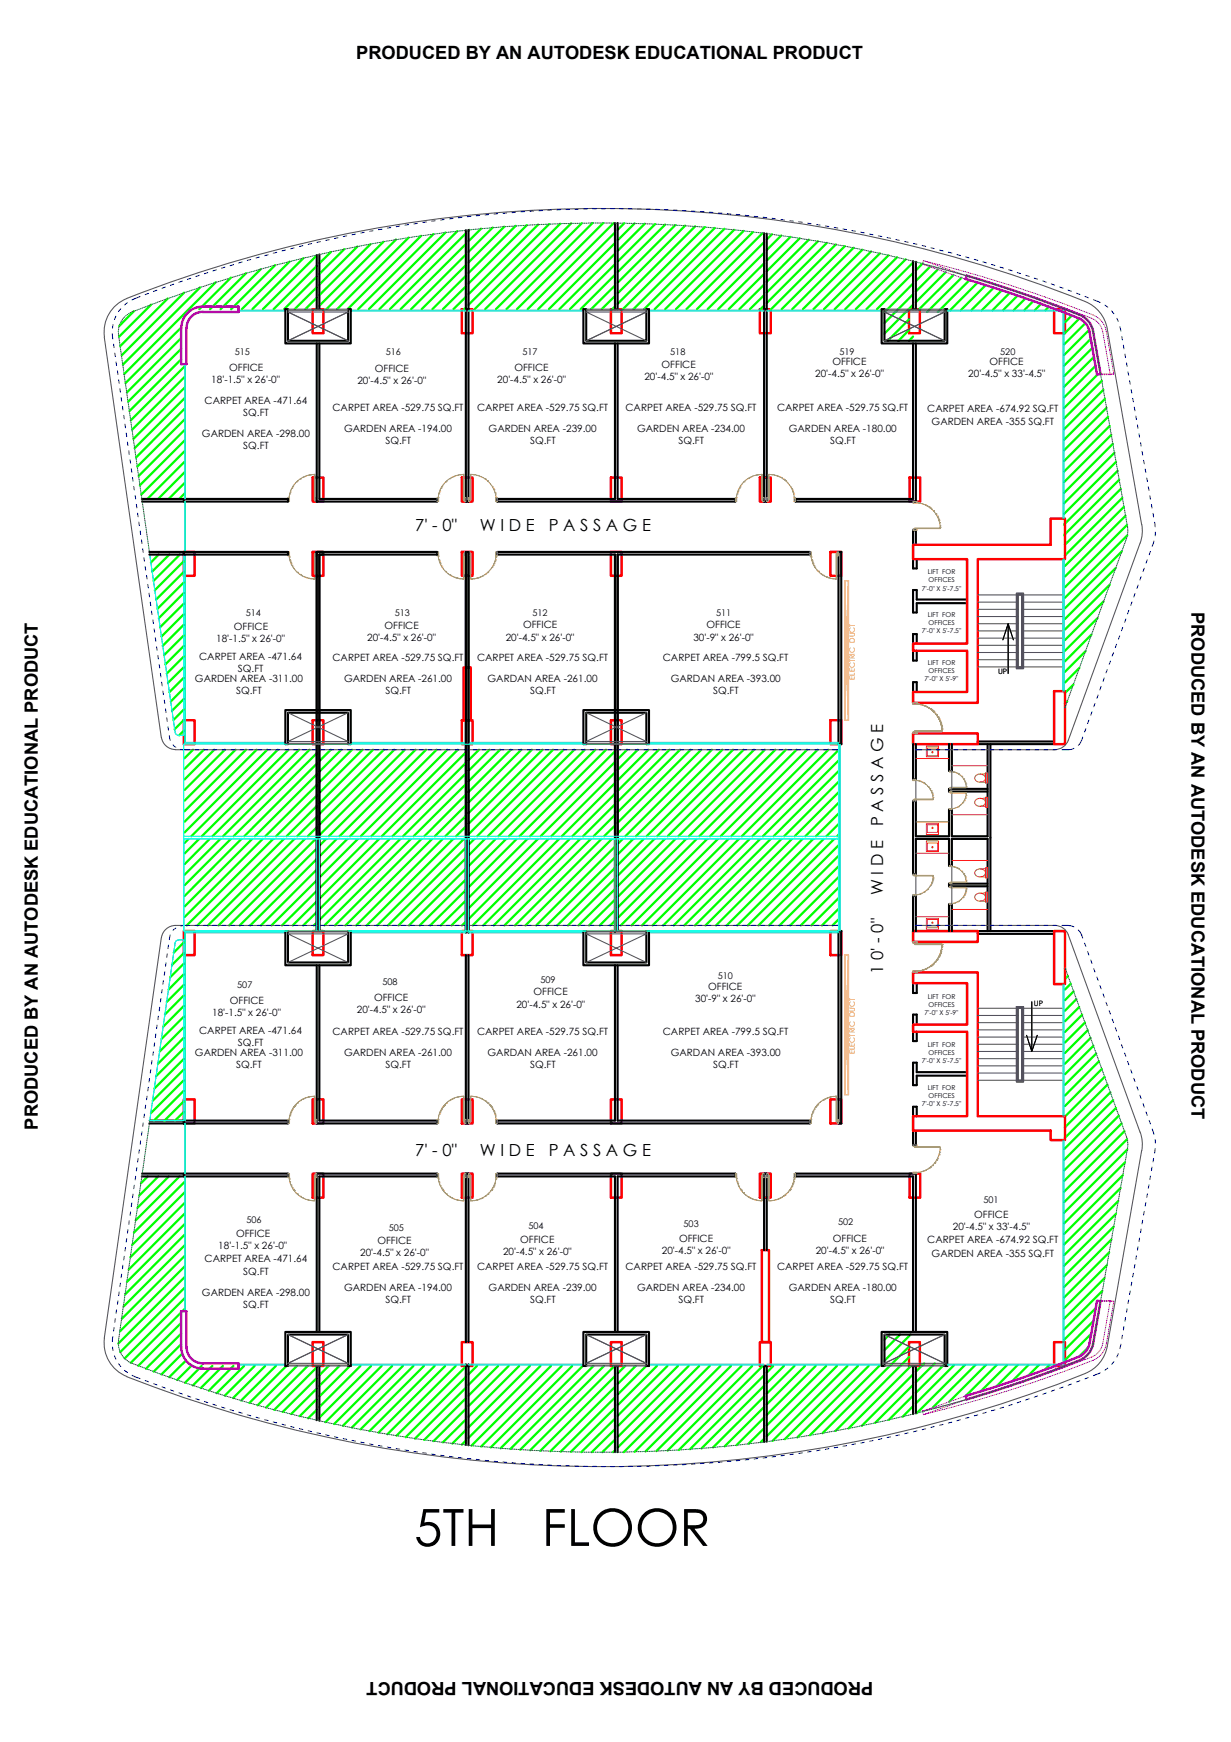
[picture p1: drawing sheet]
<svg xmlns="http://www.w3.org/2000/svg" width="297mm" height="420mm" viewBox="0 0 297 420" stroke-linecap="round" stroke-linejoin="round" font-family="sans-serif">
<defs><g id="words">
<g font-size="12.4">
<text x="99.9" y="372.9">5TH</text>
<text x="130.7" y="372.9">FLOOR</text>
</g>
<g font-size="4.4">
<text x="86" y="14.3">PRODUCED BY AN AUTODESK EDUCATIONAL PRODUCT</text>
<text x="287.5" y="147.6" transform="rotate(90 287.5 147.6)">PRODUCED BY AN AUTODESK EDUCATIONAL PRODUCT</text>
<text x="9.1" y="272.4" transform="rotate(-90 9.1 272.4)">PRODUCED BY AN AUTODESK EDUCATIONAL PRODUCT</text>
<text x="210.7" y="405.8" transform="rotate(-180 210.7 405.8)">PRODUCED BY AN AUTODESK EDUCATIONAL PRODUCT</text>
</g>
<g font-size="4">
<text x="100.2" y="128.2">7' - 0&quot;</text>
<text x="115.8" y="128.2">W I D E</text>
<text x="132.4" y="128.2">P A S S A G E</text>
<text x="213.1" y="199.3" transform="rotate(-90 213.1 199.3)">P A S S A G E</text>
<text x="213.1" y="215.9" transform="rotate(-90 213.1 215.9)">W I D E</text>
<text x="213.1" y="234.9" transform="rotate(-90 213.1 234.9)">1 0' - 0&quot;</text>
<text x="100.2" y="278.8">7' - 0&quot;</text>
<text x="115.8" y="278.8">W I D E</text>
<text x="132.4" y="278.8">P A S S A G E</text>
</g>
<g font-size="2.4">
<text x="55.3" y="89.5">OFFICE</text>
<text x="90.4" y="89.6">OFFICE</text>
<text x="124.1" y="89.4">OFFICE</text>
<text x="159.7" y="88.7">OFFICE</text>
<text x="200.8" y="88.1">OFFICE</text>
<text x="238.8" y="88.1">OFFICE</text>
<text x="51" y="92.4">18'-1.5&quot; x 26'-0&quot;</text>
<text x="86.2" y="92.6">20'-4.5&quot; x 26'-0&quot;</text>
<text x="120" y="92.3">20'-4.5&quot; x 26'-0&quot;</text>
<text x="155.5" y="91.6">20'-4.5&quot; x 26'-0&quot;</text>
<text x="196.7" y="91">20'-4.5&quot; x 26'-0&quot;</text>
<text x="233.7" y="91">20'-4.5&quot; x 33'-4.5&quot;</text>
<text x="49.4" y="97.4">CARPET AREA -471.64</text>
<text x="58.7" y="100.3">SQ.FT</text>
<text x="80.2" y="99.2">CARPET AREA -529.75 SQ.FT</text>
<text x="115.1" y="99.2">CARPET AREA -529.75 SQ.FT</text>
<text x="150.9" y="99.2">CARPET AREA -529.75 SQ.FT</text>
<text x="187.5" y="99.2">CARPET AREA -529.75 SQ.FT</text>
<text x="223.7" y="99.3">CARPET AREA -674.92 SQ.FT</text>
<text x="48.7" y="105.4">GARDEN AREA -298.00</text>
<text x="83" y="104.3">GARDEN AREA -194.00</text>
<text x="93" y="107.2">SQ.FT</text>
<text x="117.9" y="104.3">GARDEN AREA -239.00</text>
<text x="127.9" y="107.2">SQ.FT</text>
<text x="153.7" y="104.3">GARDEN AREA -234.00</text>
<text x="163.7" y="107.2">SQ.FT</text>
<text x="190.3" y="104.3">GARDEN AREA -180.00</text>
<text x="200.3" y="107.2">SQ.FT</text>
<text x="224.8" y="102.6">GARDEN AREA -355 SQ.FT</text>
<text x="58.7" y="108.3">SQ.FT</text>
<text x="52.2" y="154.9">18'-1.5&quot; x 26'-0&quot;</text>
<text x="56.4" y="152">OFFICE</text>
<text x="88.6" y="154.6">20'-4.5&quot; x 26'-0&quot;</text>
<text x="92.8" y="151.7">OFFICE</text>
<text x="122" y="154.5">20'-4.5&quot; x 26'-0&quot;</text>
<text x="126.2" y="151.6">OFFICE</text>
<text x="167.3" y="154.5">30'-9&quot; x 26'-0&quot;</text>
<text x="170.5" y="151.6">OFFICE</text>
<text x="48.1" y="159.2">CARPET AREA -471.64</text>
<text x="80.2" y="159.5">CARPET AREA -529.75 SQ.FT</text>
<text x="115.1" y="159.5">CARPET AREA -529.75 SQ.FT</text>
<text x="159.9" y="159.5">CARPET AREA -799.5 SQ.FT</text>
<text x="47" y="164.5">GARDEN AREA -311.00</text>
<text x="57" y="167.4">SQ.FT</text>
<text x="57.4" y="162.1">SQ.FT</text>
<text x="83" y="164.6">GARDEN AREA -261.00</text>
<text x="93" y="167.5">SQ.FT</text>
<text x="117.7" y="164.6">GARDAN AREA -261.00</text>
<text x="127.9" y="167.5">SQ.FT</text>
<text x="161.9" y="164.6">GARDAN AREA -393.00</text>
<text x="172.1" y="167.5">SQ.FT</text>
<text x="170.9" y="238.7">OFFICE</text>
<text x="51.2" y="245">18'-1.5&quot; x 26'-0&quot;</text>
<text x="55.5" y="242">OFFICE</text>
<text x="86.1" y="244.3">20'-4.5&quot; x 26'-0&quot;</text>
<text x="90.3" y="241.4">OFFICE</text>
<text x="124.6" y="243">20'-4.5&quot; x 26'-0&quot;</text>
<text x="128.7" y="240.1">OFFICE</text>
<text x="167.7" y="241.6">30'-9&quot; x 26'-0&quot;</text>
<text x="48.1" y="249.4">CARPET AREA -471.64</text>
<text x="80.2" y="249.7">CARPET AREA -529.75 SQ.FT</text>
<text x="115.1" y="249.7">CARPET AREA -529.75 SQ.FT</text>
<text x="159.9" y="249.7">CARPET AREA -799.5 SQ.FT</text>
<text x="47" y="254.7">GARDEN AREA -311.00</text>
<text x="57" y="257.6">SQ.FT</text>
<text x="57.4" y="252.3">SQ.FT</text>
<text x="83" y="254.8">GARDEN AREA -261.00</text>
<text x="93" y="257.7">SQ.FT</text>
<text x="117.7" y="254.8">GARDAN AREA -261.00</text>
<text x="127.9" y="257.7">SQ.FT</text>
<text x="161.9" y="254.8">GARDAN AREA -393.00</text>
<text x="172.1" y="257.7">SQ.FT</text>
<text x="235.1" y="293.7">OFFICE</text>
<text x="57" y="298.4">OFFICE</text>
<text x="125.5" y="299.7">OFFICE</text>
<text x="163.8" y="299.5">OFFICE</text>
<text x="201" y="299.5">OFFICE</text>
<text x="223.7" y="299.9">CARPET AREA -674.92 SQ.FT</text>
<text x="229.9" y="296.6">20'-4.5&quot; x 33'-4.5&quot;</text>
<text x="49.4" y="304.4">CARPET AREA -471.64</text>
<text x="52.7" y="301.3">18'-1.5&quot; x 26'-0&quot;</text>
<text x="86.9" y="302.9">20'-4.5&quot; x 26'-0&quot;</text>
<text x="91.1" y="300">OFFICE</text>
<text x="121.4" y="302.7">20'-4.5&quot; x 26'-0&quot;</text>
<text x="159.7" y="302.4">20'-4.5&quot; x 26'-0&quot;</text>
<text x="196.8" y="302.5">20'-4.5&quot; x 26'-0&quot;</text>
<text x="224.8" y="303.2">GARDEN AREA -355 SQ.FT</text>
<text x="58.7" y="307.4">SQ.FT</text>
<text x="80.2" y="306.3">CARPET AREA -529.75 SQ.FT</text>
<text x="83" y="311.3">GARDEN AREA -194.00</text>
<text x="115.1" y="306.3">CARPET AREA -529.75 SQ.FT</text>
<text x="117.9" y="311.3">GARDEN AREA -239.00</text>
<text x="150.9" y="306.3">CARPET AREA -529.75 SQ.FT</text>
<text x="153.7" y="311.3">GARDEN AREA -234.00</text>
<text x="187.5" y="306.3">CARPET AREA -529.75 SQ.FT</text>
<text x="190.3" y="311.3">GARDEN AREA -180.00</text>
<text x="48.7" y="312.5">GARDEN AREA -298.00</text>
<text x="58.7" y="315.4">SQ.FT</text>
<text x="93" y="314.3">SQ.FT</text>
<text x="127.9" y="314.3">SQ.FT</text>
<text x="163.7" y="314.3">SQ.FT</text>
<text x="200.3" y="314.3">SQ.FT</text>
</g>
<g font-size="2.2">
<text x="56.7" y="85.6">515</text>
<text x="93.1" y="85.6">516</text>
<text x="126" y="85.6">517</text>
<text x="161.7" y="85.6">518</text>
<text x="202.5" y="85.6">519</text>
<text x="241.4" y="85.6">520</text>
<text x="59.3" y="148.6">514</text>
<text x="95.3" y="148.6">513</text>
<text x="128.5" y="148.6">512</text>
<text x="172.8" y="148.6">511</text>
<text x="57.2" y="238.2">507</text>
<text x="92.3" y="237.7">508</text>
<text x="130.4" y="237.1">509</text>
<text x="173.2" y="236.2">510</text>
<text x="237.3" y="290.1">501</text>
<text x="59.5" y="294.9">506</text>
<text x="93.8" y="297">505</text>
<text x="127.5" y="296.5">504</text>
<text x="164.9" y="295.9">503</text>
<text x="202.2" y="295.6">502</text>
</g>
<g font-size="1.8" fill="#ffbf00">
<text x="206.3" y="163.9" transform="rotate(-90 206.3 163.9)">ELECTRIC DUCT</text>
<text x="206.3" y="254.2" transform="rotate(-90 206.3 254.2)">ELECTRIC DUCT</text>
</g>
<g font-size="1.8">
<text x="240.8" y="162.7">UP</text>
<text x="249.5" y="242.7">UP</text>
</g>
<g font-size="1.6">
<text x="222.4" y="142.5">7'-0&quot; X 5'-7.5&quot;</text>
<text x="223.9" y="138.5">LIFT FOR</text>
<text x="224.1" y="140.5">OFFICES</text>
<text x="223.9" y="148.8">LIFT FOR</text>
<text x="222.4" y="152.7">7'-0&quot; X 5'-7.5&quot;</text>
<text x="224.1" y="150.7">OFFICES</text>
<text x="223.9" y="160.4">LIFT FOR</text>
<text x="223.1" y="164.3">7'-0&quot; X 5'-9&quot;</text>
<text x="224.1" y="162.3">OFFICES</text>
<text x="223.1" y="244.9">7'-0&quot; X 5'-9&quot;</text>
<text x="223.9" y="240.9">LIFT FOR</text>
<text x="224.1" y="242.9">OFFICES</text>
<text x="222.4" y="256.4">7'-0&quot; X 5'-7.5&quot;</text>
<text x="223.9" y="252.5">LIFT FOR</text>
<text x="224.1" y="254.5">OFFICES</text>
<text x="223.9" y="262.8">LIFT FOR</text>
<text x="222.4" y="266.7">7'-0&quot; X 5'-7.5&quot;</text>
<text x="224.1" y="264.7">OFFICES</text>
</g>
</g></defs>
<!-- layer: door -->
<g fill="none" stroke="#b8a15c" stroke-width=".24">
<path d="M69.8 119.8v.1M69.8 120h-.1M69.9 119.4l-.1 .3M69.9 119.2v.1M69.9 119.2h.1M69.9 119v.1M69.9 118.9v.1M69.9 118.9h.1M70 118.7v.2M70 118.7h.1M70.1 118.5v.1M70.2 118.3l-.1 .1"/>
<path d="M70.2 118.2v.1M70.2 118.2h.1M70.3 117.9l-.1 .2M70.4 117.9h.1M70.4 117.8h.1M70.5 117.5v.3M70.6 117.5h.1M70.6 117.4h.1M70.7 117.3l-.1 .1M71 116.9l-.3 .4M71.1 116.7l-.1 .2M71.3 116.5l-.2 .2"/>
<path d="M71.6 116.2l-.3 .3M71.6 116.2h.1M71.6 116.1h.1M71.7 116.1h.1M71.9 116l-.1 .1M71.9 115.9h.1M72.3 115.6l-.4 .3M72.4 115.5l-.1 .1M72.4 115.5h.1M72.5 115.5h.1M72.5 115.4v.1M72.6 115.4h.1"/>
<path d="M72.9 115.2l-.3 .2M72.9 115.2h.1M73 115.1h.1M73.3 115l-.2 .1M73.3 115h.1M73.6 114.9l-.2 .1M73.6 114.9h.1M73.8 114.8l-.1 .1M73.9 114.8h.1M74.1 114.7l-.2 .1M74.3 114.7h-.2M74.5 114.6l-.1 .1"/>
<path d="M74.6 114.6h.1M74.7 114.5l-.1 .1M74.8 114.5h.1M74.9 114.5h.1M75 114.5h.1M75 114.5h.2M75.2 114.5h.1M75.3 114.5h.1M75.4 114.5h.1M75.6 114.5h.1M75.8 114.4h.2v6.2h-.2zM75.8 114.4l-.2 .1"/>
<path d="M105.7 120h.1M105.8 119.8v.1M105.8 119.4v.3M105.9 119.2l-.1 .1M105.9 119.2h.1M105.9 118.9v.2M105.9 118.9h.1M106 118.7v.2M106 118.7h.1M106.1 118.5l-.1 .1M106.1 118.4h.1M106.2 118.2l-.1 .2"/>
<path d="M106.2 118.2h.1M106.3 117.9l-.1 .2M106.4 117.8h.1M106.4 117.9h.1M106.4 117.7v.1M106.5 117.5v.2M106.6 117.5h.1M106.6 117.4h.1M106.7 117.3l-.1 .1M106.7 117.2v.1M106.9 117l-.1 .2M107.1 116.7l-.2 .3"/>
<path d="M107.2 116.6l-.1 .1M107.2 116.5v.1M107.5 116.2l-.2 .3M107.5 116.2h.1M107.6 116.2h.1M107.6 116.1h.1M107.7 116.1h.1M107.8 116l-.1 .1M107.8 115.9h.1M108.3 115.6l-.4 .3M108.4 115.5l-.1 .1M108.5 115.5h.1"/>
<path d="M108.5 115.4v.1M108.6 115.4h.1M108.9 115.2l-.3 .2M108.9 115.2h.1M109 115.1h.1M109.3 115l-.2 .1M109.3 115h.1M109.6 114.9l-.2 .1M109.6 114.9h.1M109.9 114.8l-.2 .1M110.1 114.7l-.2 .1M110.1 114.7h.1"/>
<path d="M110.3 114.7h-.1M110.3 114.6v.1M110.5 114.6h-.1M110.5 114.6h.1M110.8 114.5l-.2 .1M110.8 114.5h.1M111 114.5h.1M111.2 114.5h.1M111.3 114.5h.1M111.4 114.5h.1M111.6 114.5h.1M111.8 114.4h.2v6.2h-.2z"/>
<path d="M111.8 114.4l-.2 .1M113.5 114.4h.1v6.2h-.1zM113.6 114.4h.1M113.7 114.4h.1M113.8 114.5h.1M113.9 114.5h.1M114 114.5h.1M114.1 114.5h.1M114.2 114.5h.1M114.3 114.5h.1M114.4 114.5h.1M114.5 114.5h.1"/>
<path d="M114.6 114.5h.1M114.7 114.5l.2 .1M114.9 114.6l.2 .1M115.2 114.7h.1M115.4 114.7h.1M115.4 114.7l.2 .1M115.6 114.8l.2 .1M115.9 114.9h.1M115.9 114.9l.2 .1M116.2 115h.1M116.2 115l.2 .1M116.5 115.2h.1"/>
<path d="M116.6 115.2l.4 .3M117 115.5h.1M117.1 115.5v.1M117.2 115.6h.1M117.2 115.6l.3 .3M117.6 115.9h.1M117.6 116h.1M117.7 116v.1M117.7 116.1h.1M117.8 116.1h.1M117.8 116.2h.1M117.9 116.2l.2 .3"/>
<path d="M118.2 116.5l.1 .2M118.3 116.7l.3 .4M118.6 117.1l.2 .3M118.8 117.4h.1M118.8 117.5h.1M118.9 117.5v.1M119 117.6v.2M119.1 117.8h.1M119.1 117.9v.1M119.2 118v.1M119.2 118.2h.1M119.3 118.2v.2"/>
<path d="M119.3 118.4h.1M119.4 118.5v.1M119.4 118.6v.1M119.4 118.7l.1 .2M119.5 118.9h.1M119.5 118.9l.1 .2M119.6 119.2v.1M119.6 119.2h.1M119.6 119.4l.1 .3M119.6 119.3h.1M119.7 120h.1M119.7 119.8v.1"/>
<path d="M177.7 120h.1M177.7 119.8v.1M177.8 119.4l-.1 .3M177.8 119.2v.1M177.9 119.2h.1M177.9 118.9v.2M177.9 118.9h.1M178 118.7l-.1 .2M178 118.7h.1M178 118.5v.1M178.1 118.4h.1M178.1 118.5h.1"/>
<path d="M178.2 118.2l-.1 .2M178.2 118.2h.1M178.2 118.1h.1M178.3 117.9l-.1 .2M178.3 117.8h.1M178.4 117.8h.1M178.5 117.5l-.1 .3M178.5 117.5h.1M178.6 117.4h.1M178.7 117.2l-.1 .2M178.8 117l-.1 .2M179 116.8l-.1 .2"/>
<path d="M179.1 116.6l-.1 .2M179.2 116.6h.1M179.3 116.4l-.1 .2M179.4 116.3v.1M179.5 116.2v.1M179.5 116.2h.1M179.8 116l-.3 .1M179.8 115.9h.1M180 115.7l-.2 .2M180.2 115.6l-.1 .1M180.4 115.5l-.2 .1M180.5 115.4l-.1 .1"/>
<path d="M180.5 115.4h.1M180.6 115.3v.1M180.7 115.3h.1M180.9 115.2l-.2 .1M180.9 115.2h.1M180.9 115.1h.1M181 115.1h.1M181.1 115.1h.1M181.3 115l-.2 .1M181.3 115h.1M181.4 115h.1M181.6 114.9l-.2 .1"/>
<path d="M181.6 114.8v.1M181.9 114.8h-.2M182.1 114.7l-.2 .1M182.3 114.6l-.2 .1M182.3 114.6h.1M182.5 114.6h-.1M182.6 114.6h.1M182.7 114.5l-.1 .1M182.8 114.5h.1M183 114.5h.1M183.2 114.5h.1M183.4 114.5h.1"/>
<path d="M183.6 114.5h.1M183.7 114.4h.1M183.7 114.4h.3v6.2h-.3zM185.4 114.4h.2v6.2h-.2zM185.6 114.4h.1M185.7 114.5h.1M185.8 114.5h.3M186.1 114.5h.1M186.2 114.5h.1M186.3 114.5h.1M186.4 114.5h.1M186.5 114.5h.1"/>
<path d="M186.6 114.5h.1M186.7 114.5h.1M186.7 114.5l.2 .1M187 114.6l.1 .1M187.2 114.7h.1M187.4 114.7v.1M187.4 114.8h.2M187.6 114.8h.1M187.7 114.8l.1 .1M187.9 114.9h.1M187.9 114.9v.1M188 115h.1"/>
<path d="M188.2 115h.1M188.2 115l.2 .2M188.5 115.2h.1M188.6 115.2v.1M188.6 115.3l.3 .2M188.9 115.5l.1 .1M189.1 115.6h.1M189.2 115.6h.1M189.2 115.6v.1M189.2 115.7h.1M189.3 115.7l.1 .1M189.4 115.8v.1"/>
<path d="M189.5 115.9h.1M189.6 116h.1M189.6 116l.2 .1M189.8 116.2h.1M189.8 116.2l.2 .2M190.1 116.4v.1M190.1 116.5l.1 .2M190.3 116.7l.1 .2M190.4 116.9l.2 .2M190.6 117.1l.1 .1M190.7 117.2l.1 .2M190.8 117.5h.1"/>
<path d="M190.9 117.5v.2M191 117.8h.1M191 117.7v.1M191.1 117.9v.2M191.2 118.2l.1 .2M191.2 118.2h.1M191.2 118.1h.1M191.3 118.4h.1M191.3 118.5l.1 .2M191.4 118.7v.1M191.4 118.9l.1 .2M191.4 118.9h.1"/>
<path d="M191.4 118.8v.1M191.5 119.2l.1 .1M191.5 119.2h.1M191.6 119.4v.3M191.6 119.8l.1 .1M191.7 120h.1M69.5 120h.4v1h-.4zM69.5 133.1h.4v1h-.4zM69.7 134.1h.1M69.8 134.2h.1M69.8 134.2v.2M69.8 134.4h.1"/>
<path d="M69.8 134.4l.1 .4M69.9 134.8v.1M69.9 135h.1M69.9 135v.1M69.9 135.1l.1 .1M70 135.2h.1M70 135.3v.1M70.1 135.5h.1M70.1 135.5l.1 .2M70.1 135.4v.1M70.2 135.7h.1M70.2 135.8v.1"/>
<path d="M70.2 136h.1M70.2 136l.1 .2M70.4 136.2v.1M70.5 136.3h.1M70.5 136.4h.1M70.5 136.4v.2M70.6 136.6v.1M70.6 136.7h.1M70.7 136.8h.1M70.7 136.8l.3 .4M71 137.2l.1 .2M71.1 137.4l.2 .2"/>
<path d="M71.3 137.6l.2 .1M71.5 137.8h.1M71.6 137.9h.1M71.6 137.9l.1 .1M71.7 138h.1M71.8 138h.1M71.8 138.1h.1M71.8 138.1l.3 .2M72.1 138.4l.3 .1M72.4 138.5h.1M72.4 138.6h.1M72.5 138.6h.1"/>
<path d="M72.6 138.7h.1M72.6 138.7l.4 .2M73 138.9l.3 .2M73.3 139.1h.2M73.5 139.2h.1M73.6 139.2h.1M73.7 139.2l.1 .1M73.9 139.3h.1M73.9 139.3h.2M74.1 139.4h.1M74.1 139.4h.2M74.4 139.4h.1"/>
<path d="M74.4 139.4l.1 .1M74.6 139.5h.1M74.6 139.5l.1 .1M74.8 139.6h.1M75 139.6h.1M75 139.6h.2M75.2 139.6h.1M75.4 139.6h.1M75.6 139.6h.1M75.6 139.6h.2M75.8 133.5h.2v6.1h-.2zM76 133.1h.4v1h-.4z"/>
<path d="M76 120h.4v1h-.4zM105.5 133.1h.3v1h-.3zM105.5 120h.3v1h-.3zM105.7 134.1h.1M105.8 134.2h.1M105.8 134.2v.2M105.8 134.4h.1M105.8 134.4v.4M105.8 134.8l.1 .1M105.9 135h.1M105.9 135l.1 .2M106 135.2h.1"/>
<path d="M106 135.3h.1M106 135.3l.1 .2M106.1 135.5h.1M106.1 135.5v.2M106.1 135.7h.1M106.1 135.8l.1 .1M106.2 136h.1M106.2 136l.1 .2M106.4 136.2v.1M106.4 136.3h.1M106.4 136.4h.1M106.5 136.4v.2"/>
<path d="M106.6 136.6l.1 .1M106.7 136.8h.1M106.7 136.8v.1M106.8 136.9l.1 .2M106.9 137.1l.2 .3M107.1 137.4l.1 .1M107.2 137.5v.1M107.3 137.6l.2 .1M107.5 137.8h.1M107.5 137.9h.1M107.6 137.9h.1M107.6 137.9v.1"/>
<path d="M107.7 138h.1M107.8 138.1h.1M107.8 138.1l.3 .2M108.1 138.4l.3 .1M108.4 138.6h.1M108.5 138.6h.1M108.6 138.7h.1M108.6 138.7l.4 .3M109.1 139l.2 .1M109.3 139.1h.1M109.4 139.1h.1M109.5 139.2h.1"/>
<path d="M109.6 139.2h.1M109.7 139.2l.2 .1M109.9 139.3h.1M110 139.4h.1M110.1 139.4h.1M110.2 139.4h.1M110.3 139.4h.1M110.4 139.4l.1 .1M110.5 139.5l.3 .1M110.8 139.6h.1M111 139.6h.1M111.2 139.6h.1"/>
<path d="M111.2 139.6h.2M111.4 139.6h.1M111.6 139.6h.1M111.8 139.6h.1M111.8 133.5h.2v6.1h-.2zM112 120h.4v1h-.4zM112 133.1h.4v1h-.4zM113 120h.4v1h-.4zM113 133.1h.4v1h-.4zM113.5 133.5h.1v6.1h-.1zM113.6 139.6h.1M113.7 139.6h.1"/>
<path d="M113.8 139.6h.1M113.9 139.6h.1M114.1 139.6h-.1M114.1 139.6h.2M114.3 139.6h.1M114.4 139.6h.1M114.5 139.6h.1M114.6 139.6h.1M114.9 139.5l-.2 .1M114.9 139.5h.1M115.1 139.4l-.1 .1M115.2 139.4h.1"/>
<path d="M115.3 139.4h-.1M115.4 139.4h.1M115.4 139.3h.1M115.5 139.3h.1M115.8 139.2l-.2 .1M115.9 139.2h.1M116.1 139.1h-.1M116.2 139.1h.1M116.4 138.9l-.2 .2M116.5 138.9h.1M116.9 138.7l-.4 .2M117 138.6h-.1"/>
<path d="M117 138.6h.1M117.1 138.5h.1M117.2 138.5h.1M117.4 138.4h-.2M117.5 138.2l-.1 .1M117.6 138.1v.1M117.6 138.1h.1M117.7 138.1h.1M117.7 138h.1M117.9 137.9l-.1 .1M117.9 137.8h.1M118 137.8h.1"/>
<path d="M118.1 137.6l-.1 .1M118.3 137.4l-.1 .2M118.6 137l-.3 .4M118.6 137h.1M118.8 136.8l-.1 .2M118.8 136.8h.1M118.8 136.7h.1M118.9 136.5l-.1 .2M119 136.4h.1M119 136.4v.1M119 136.3h.1M119.1 136.1v.2"/>
<path d="M119.2 136h.1M119.2 136v.1M119.2 135.9h.1M119.3 135.8v.1M119.4 135.5l-.1 .2M119.4 135.5h.1M119.5 135.2h.1M119.5 135.3l-.1 .2M119.6 134.8v.1M119.6 135h.1M119.6 135l-.1 .2M119.6 133.1h.4v1h-.4z"/>
<path d="M119.6 120h.4v1h-.4zM119.6 134.4h.1M119.6 134.4v.4M119.7 134.2h.1M119.7 134.2l-.1 .2M119.7 134.1h.1M177.4 120h.4v1h-.4zM184 120h.4v1h-.4zM185 120h.4v1h-.4zM191.6 120h.4v1h-.4zM195.4 133.1h.4v1h-.4zM195.7 134.1h.1"/>
<path d="M195.7 134.2h.1M195.7 134.2v.2M195.7 134.4h.1M195.7 134.4l.1 .4M195.8 134.8v.1M195.8 135h.1M195.8 135l.1 .2M195.9 135.2h.1M195.9 135.3l.1 .2M196 135.5h.1M196 135.5v.1M196.1 135.6v.1"/>
<path d="M196.1 135.7h.1M196.1 135.8v.1M196.1 136h.1M196.2 136h.1M196.2 136l.1 .3M196.4 136.3h.1M196.4 136.4h.1M196.4 136.4v.1M196.5 136.5l.1 .2M196.6 136.8h.1M196.6 136.8l.1 .1M196.7 136.9l.5 .6"/>
<path d="M197.2 137.5l.1 .2M197.3 137.7h.1M197.4 137.7h.1M197.4 137.8h.1M197.5 137.8h.1M197.5 137.9l.2 .1M197.7 138.1h.1M197.8 138.1l.2 .2M198 138.3h.1M198 138.4h.1M198.1 138.4l.4 .2M198.5 138.7h.1"/>
<path d="M198.6 138.7h.1M198.6 138.7v.1M198.6 138.8h.1M198.7 138.8l.3 .2M199.1 139h.1M199.1 139l.2 .1M199.3 139.1h.1M199.4 139.1h.1M199.4 139.2h.1M199.5 139.2h.1M199.6 139.2v.1M199.7 139.3h.1"/>
<path d="M199.8 139.3h.1M199.9 139.3h.1M200 139.4h.1M200.1 139.4h.1M200.2 139.4h.1M200.3 139.4v.1M200.4 139.5h.1M200.5 139.5h.1M200.6 139.5l.2 .1M200.8 139.6h.1M200.9 139.6h.1M201 139.6h.1"/>
<path d="M201.2 139.6h.3M201.6 139.6h.1M201.7 133.5h.2v6.1h-.2zM202 133.1h.3v1h-.3zM220.3 127.5h1v.4h-1zM220.3 121h1v.4h-1zM220.7 127.3h6.2v.2h-6.2zM221.3 121.2l.1 .1M221.5 121.3h.1M221.7 121.3h.1M221.8 121.4h.1M221.9 121.4h.2"/>
<path d="M222.1 121.4h.2M222.3 121.4l.2 .1M222.5 121.5l.2 .1M222.8 121.6h.1M222.8 121.6l.2 .1M223 121.7h.1M223.1 121.7l.1 .1M223.3 121.8h.1M223.4 121.8l.1 .1M223.5 121.9l.1 .1M223.7 122h.1M223.8 122.1h.1"/>
<path d="M223.9 122.2h.1M224 122.2h.1M224.1 122.2v.1M224.2 122.3h.1M224.3 122.3v.1M224.3 122.4h.1M224.3 122.4v.1M224.4 122.5h.1M224.5 122.5h.1M224.5 122.5v.1M224.6 122.6h.1M224.6 122.7h.1"/>
<path d="M224.7 122.7l.1 .1M224.8 122.8l.1 .1M224.9 122.9l.3 .2M225.2 123.2h.1M225.3 123.3h.1M225.3 123.3l.1 .2M225.5 123.5v.1M225.6 123.6v.1M225.7 123.7v.2M225.8 123.9h.1M225.8 124h.1M225.9 124h.1"/>
<path d="M225.9 124.1l.1 .2M226.1 124.3v.1M226.2 124.5h.1M226.2 124.6l.1 .1M226.3 124.8h.1M226.3 124.9l.1 .1M226.4 125.1h.1M226.4 125.1l.1 .2M226.5 125.4h.1M226.5 125.4v.1M226.6 125.5h.1M226.6 125.6h.1"/>
<path d="M226.6 125.6v.2M226.7 125.8v.1M226.7 125.8h.1M226.7 125.9v.1M226.7 126.1h.1M226.8 126.1v.1M226.8 126.3h.1M226.8 126.3v.1M226.8 126.5v.1M226.8 126.7v.1M226.8 126.9h.1M226.8 126.9l.1 .3"/>
<path d="M226.9 127.2h.1M226.9 127.3h.1M220.3 176.5h1v.4h-1zM220.3 169.5h1v.4h-1zM220.7 176.3h6.6v.2h-6.6zM221.3 169.8h.2M221.5 169.8h.1M221.5 169.8l.2 .1M221.7 169.9h.1M221.8 169.9h.1M221.9 169.9l.4 .1M222.3 170h.1"/>
<path d="M222.3 170h.2M222.6 170h.1M222.6 170.1h.2M222.8 170.1l.1 .1M222.9 170.2h.1M223 170.2h.1M223.1 170.2l.1 .1M223.3 170.3h.1M223.3 170.3l.2 .1M223.5 170.4l.1 .1M223.6 170.5h.1M223.7 170.5l.2 .1"/>
<path d="M223.9 170.6l.1 .1M224 170.7h.1M224.1 170.7h.1M224.1 170.8h.2M224.3 170.8v.1M224.4 170.9h.1M224.5 170.9v.1M224.5 171l.1 .1M224.6 171.1h.1M224.7 171.1h.1M224.7 171.1v.1M224.8 171.2h.1"/>
<path d="M224.8 171.3h.1M224.9 171.3h.1M225 171.4h.1M225.1 171.4h.1M225.1 171.4v.1M225.1 171.5h.1M225.2 171.5h.1M225.2 171.6h.1M225.3 171.7h.1M225.4 171.8h.1M225.5 171.8l.2 .3M225.7 172.1v.1"/>
<path d="M225.8 172.2h.1M225.9 172.3h.1M225.9 172.4h.1M225.9 172.4l.1 .1M226.1 172.5v.2M226.2 172.7v.1M226.2 172.9h.1M226.3 173h.1M226.4 173h.1M226.4 173v.1M226.5 173.1v.2M226.6 173.4h.1"/>
<path d="M226.6 173.4v.1M226.6 173.5l.1 .1M226.7 173.7h.1M226.7 173.7l.1 .2M226.8 174h.1M226.8 174l.1 .2M226.9 174.2h.1M227 174.3v.1M227 174.4h.1M227 174.5v.1M227 174.6v.1M227 174.7l.1 .2"/>
<path d="M227.1 174.9h.1M227.1 174.9v.1M227.2 175.1h.1M227.2 175.2v.1M227.2 175v.1M227.2 175.3h.1M227.2 175.4v.1M227.2 175.5l.1 .2M227.3 175.7h.1M227.3 175.8v.1M227.3 175.9h.1M227.3 176v.1"/>
<path d="M227.3 176.1v.2M220.3 192.9h.7v.3h-.7zM220.3 188h.7v.3h-.7zM220.5 192.7h4.7v.2h-4.7zM221 188.2l.3 .1M221.4 188.3h.1M221.5 188.3h.1M221.6 188.3h.1M221.8 188.4h.1M222 188.4h.1M222.1 188.5h.1M222.3 188.5h.1"/>
<path d="M222.3 188.5l.2 .2M222.6 188.7h.1M222.6 188.7l.2 .1M222.9 188.8h.1M222.9 188.8l.1 .1M223 188.9h.1M223.1 189h.1M223.2 189.1l.3 .2M223.5 189.3l.2 .2M223.8 189.5v.1M223.9 189.6l.1 .1M224 189.7h.1"/>
<path d="M224 189.8h.1M224.1 189.9h.1M224.1 189.9l.2 .2M224.3 190.2h.1M224.4 190.2h.1M224.4 190.3h.1M224.4 190.3v.1M224.5 190.4l.1 .2M224.6 190.7h.1M224.7 190.7h.1M224.7 190.8l.1 .2M224.8 191h.1"/>
<path d="M224.8 191.1l.1 .1M224.9 191.2h.1M224.9 191.3l.1 .2M225 191.5h.1M225 191.5v.2M225.1 191.8h.1M225.1 191.8v.3M225.1 191.7h.1M225.1 192.2v.1M225.1 192.3h.1M225.1 192.4v.1M225.1 192.6h.1"/>
<path d="M225.2 192.6v.1M229.1 190.1h.6v.2h-.6zM229.1 190.9h.6v.3h-.6zM229.1 186h.6v.2h-.6zM229.1 195h.6v.3h-.6zM229.3 189.9h3.8v.1h-3.8zM229.3 191.2h3.8v.1h-3.8zM229.7 186.1h.1M229.7 195.1h.1M229.8 186.1l.1 .1M229.8 195.1h.1M229.9 186.2h.1"/>
<path d="M229.9 195v.1M230 186.2h.1M230 195h.1M230.1 186.2h.1M230.1 195h.1M230.2 186.2l.1 .1M230.3 186.3h.1M230.3 194.9l-.1 .1M230.4 186.3h.2M230.6 194.9h-.2M230.6 186.3h.1M230.6 186.3l.3 .2"/>
<path d="M230.9 194.8l-.3 .1M230.9 186.5h.1M230.9 186.5h.2M231.1 194.6l-.2 .2M231.2 194.6h.1M231.2 186.5v.1M231.2 186.6h.1M231.2 194.5v.1M231.3 194.5h.1M231.3 186.6v.1M231.3 186.7h.1M231.4 186.8h.2"/>
<path d="M231.5 194.4l-.2 .1M231.6 186.9l.4 .2M231.7 194.3l-.2 .1M231.8 194.2l-.1 .1M231.8 194.1h.1M232 187.2h.1M232 194l-.1 .1M232 187.3h.1M232 193.9v.1M232.1 187.3h.1M232.1 187.4l.2 .1M232.3 193.7l-.2 .2"/>
<path d="M232.3 187.5v.1M232.3 187.6l.1 .1M232.3 193.6h.1M232.4 193.4v.1M232.5 187.7v.1M232.5 187.9h.1M232.5 193.3v.1M232.6 187.9h.1M232.6 187.9l.1 .3M232.6 193.2v.1M232.6 193.2h.1M232.6 193.1h.1"/>
<path d="M232.7 193.1h.1M232.7 188.2l.1 .1M232.8 188.3h.1M232.8 188.4h.1M232.8 188.4l.1 .2M232.8 192.8l-.1 .2M232.9 188.6l.1 .2M232.9 192.6l-.1 .1M232.9 192.5h.1M233 188.8h.1M233 192.3l-.1 .2M233 188.9h.1"/>
<path d="M233 188.9l.1 .1M233 192.3h.1M233.1 189.1h.1M233.1 189.1v.2M233.1 192.1l-.1 .1M233.1 189.3v.2M233.1 189.5v.1M233.1 191.9v.1M233.1 191.8h.1M233.1 191.6v.2M233.1 189.7h.1M233.1 189.7v.2"/>
<path d="M233.1 189.9h.1M233.1 191.5v.1M233.1 191.3v.1M233.1 189.6h.1M220.3 210.8h.7v.3h-.7zM220.3 215.8h.7v.3h-.7zM220.5 211.1h4.7v.2h-4.7zM221.2 215.8l-.2 .1M221.2 215.8h.1M221.4 215.8h.1M221.5 215.8h.1M221.6 215.8h.1"/>
<path d="M221.6 215.7h.1M221.8 215.7h.1M222 215.7h.1M222.3 215.5l-.2 .1M222.6 215.4l-.3 .1M222.9 215.3l-.3 .1M222.9 215.2v.1M222.9 215.2h.1M223 215.2h.1M223 215.1v.1M223.5 214.8l-.4 .3M223.7 214.7l-.2 .1"/>
<path d="M223.7 214.6h.1M223.7 214.6v.1M223.8 214.5h.1M224 214.2l-.1 .3M224.1 214.2h.1M224.4 213.7l-.3 .5M224.5 213.6h.1M224.5 213.6v.1M224.6 213.4v.2M224.7 213.3l-.1 .1M224.8 213.2l-.1 .1M224.8 213.2h.1"/>
<path d="M224.8 213v.1M224.8 212.9h.1M224.9 212.7l-.1 .2M224.9 212.7h.1M225 212.5l-.1 .1M225 212.5h.1M225 212.4h.1M225.1 212.2v.2M225.1 212.2h.1M225.1 212v.2M225.1 211.9v.1M225.1 211.8h.1"/>
<path d="M225.1 211.7v.1M225.1 211.6h.1M225.2 211.4l-.1 .2M225.2 211.3v.1M229.1 213.8h.6v.2h-.6zM229.1 212.9h.6v.2h-.6zM229.1 208.8h.6v.2h-.6zM229.1 217.9h.6v.2h-.6zM229.3 214h3.8v.2h-3.8zM229.3 212.8h3.8v.1h-3.8zM229.7 218h.1M229.7 209h.1"/>
<path d="M229.8 209h.1M229.9 217.9l-.1 .1M229.9 217.9h.1M229.9 209h.1M230 209l.1 .1M230.1 217.9h-.1M230.1 217.9h.1M230.1 209.1h.1M230.2 217.8h.1M230.2 209.1h.1M230.3 217.8h.1M230.3 209.1h.1"/>
<path d="M230.4 209.1l.2 .1M230.6 217.7l-.2 .1M230.6 209.2h.1M230.6 209.2l.3 .1M230.9 217.6l-.3 .1M230.9 209.3h.1M230.9 209.3l.2 .1M231.1 217.5l-.2 .1M231.2 217.5h.1M231.2 209.4v.1M231.2 209.5h.1M231.2 217.4v.1"/>
<path d="M231.3 217.4h.1M231.3 209.5h.1M231.3 209.5l.1 .1M231.4 209.6l.2 .1M231.5 217.3l-.2 .1M231.6 209.7l.1 .1M231.7 217.2h-.2M231.7 209.9l.3 .2M232 216.8l-.3 .3M232 210.1h.1M232.1 210.2h.1M232.1 210.2l.1 .1"/>
<path d="M232.2 210.3l.1 .1M232.3 216.6l-.3 .2M232.3 216.5h.1M232.3 210.4h.1M232.3 210.4l.1 .2M232.3 216.4h.1M232.4 216.4h.1M232.5 210.6h.1M232.5 210.7h.1M232.5 216.2v.1M232.6 210.8h.1M232.6 210.8l.1 .2"/>
<path d="M232.6 216v.2M232.6 216h.1M232.7 215.9h.1M232.7 211l.1 .1M232.8 211.1h.1M232.8 211.2h.1M232.8 211.2l.1 .2M232.8 215.6l-.1 .2M232.8 215.6h.1M232.9 211.4h.1M232.9 211.5h.1M232.9 215.4l-.1 .1"/>
<path d="M232.9 215.3h.1M232.9 211.5l.1 .2M233 215.2l-.1 .1M233 211.7h.1M233 211.7v.1M233 215.1h.1M233 211.8v.1M233 211.9h.1M233.1 214.9l-.1 .2M233.1 214.9h.1M233.1 211.9v.2M233.1 214.7v.1"/>
<path d="M233.1 214.5v.2M233.1 214.5h.1M233.1 212.2v.1M233.1 212.3h.1M233.1 212.4v.1M233.1 214.3v.1M233.1 214.3h.1M233.1 214.2h.1M233.1 212.5v.2M233.1 212.8h.1M220.3 227.2h1v.4h-1zM220.3 234.1h1v.5h-1z"/>
<path d="M220.7 227.6h6.6v.2h-6.6zM221.5 234.2l-.2 .1M221.5 234.2h.1M221.7 234.2h-.2M221.8 234.2h.1M222.2 234.1l-.3 .1M222.2 234.1h.1M222.3 234.1h.1M222.5 234l-.2 .1M222.6 234h.1M222.8 233.9l-.2 .1M222.8 233.9h.1"/>
<path d="M223 233.9h-.1M223 233.8h.1M223.2 233.8h-.1M223.3 233.8h.1M223.4 233.7h.1M223.5 233.6l-.1 .1M223.6 233.6h.1M223.7 233.6h.1M223.8 233.5h-.1M224 233.4l-.2 .1M224 233.4h.1M224.3 233.2l-.2 .1"/>
<path d="M224.4 233.1v.1M224.5 233.1h.1M224.6 233h.1M224.7 232.9h.1M224.8 232.9h.1M224.8 232.8v.1M224.9 232.8h.1M224.9 232.7h.1M225 232.7h.1M225 232.6v.1M225.1 232.6h.1M225.2 232.5v.1"/>
<path d="M225.4 232.3l-.2 .2M225.4 232.2v.1M225.5 232.2h.1M225.6 232.1h-.1M225.6 232.1h.1M225.7 232h.1M225.7 231.9h.1M225.9 231.7l-.1 .2M226 231.6l-.1 .1M226 231.5h.1M226.1 231.5h.1M226.1 231.4h.1"/>
<path d="M226.3 231.1l-.1 .3M226.4 231v.1M226.5 230.9v.1M226.5 230.9h.1M226.5 230.8h.1M226.5 230.7v.1M226.6 230.6v.1M226.6 230.6h.1M226.8 230.3l-.1 .2M226.8 230.3h.1M226.8 230.2h.1M226.9 230l-.1 .2"/>
<path d="M226.9 230h.1M226.9 229.9h.1M227 229.8l-.1 .1M227 229.7h.1M227 229.6v.1M227 229.6h.1M227 229.5h.1M227.1 229.3l-.1 .2M227.1 229.2v.1M227.1 229.1v.1M227.1 229.1h.1M227.2 228.9v.1"/>
<path d="M227.2 228.7v.1M227.2 228.5v.1M227.2 228.5h.1M227.3 228.3l-.1 .1M227.3 228.2h.1M227.3 228.1v.1M227.3 227.9v.1M227.3 227.9h.1M69.5 270h.4v1h-.4zM69.7 270h.1M69.8 269.8l-.1 .1M69.9 269.4l-.1 .4"/>
<path d="M69.9 269.2v.2M69.9 269.2h.1M69.9 269v.1M69.9 269h.1M70 268.8l-.1 .1M70 268.7h.1M70 268.6v.1M70.1 268.5v.1M70.1 268.5h.1M70.2 268.3l-.1 .1M70.2 268.2h.1M70.2 268.3h.1"/>
<path d="M70.3 268l-.1 .2M70.3 268h.1M70.3 267.9h.1M70.4 267.9h.1M70.4 267.7v.1M70.5 267.6v.1M70.5 267.5h.1M70.6 267.5h.1M70.7 267.3l-.1 .1M70.8 267.2l-.1 .1M70.8 267.1h.1M70.9 266.9h.1"/>
<path d="M70.9 267h-.1M71 266.9h.1M71 266.8h.1M71.1 266.7h.1M71.1 266.6h.1M71.3 266.5h.1M71.3 266.6h-.1M71.3 266.4h.1M71.6 266.2l-.2 .1M71.6 266.1h.1M71.7 266.1h.1M71.8 266v.1"/>
<path d="M71.9 265.9l-.1 .1M71.9 265.8h.1M72.2 265.7l-.2 .1M72.3 265.6h-.1M72.4 265.5h-.1M72.4 265.5h.1M72.5 265.5h.1M72.6 265.4h.1M72.8 265.3h-.1M73 265.1l-.2 .1M73 265.1h.1M73.3 265l-.2 .1"/>
<path d="M73.3 265h.1M73.4 265h.1M73.6 264.9h-.1M73.8 264.7l-.2 .2M73.9 264.7h.1M74.1 264.7h-.2M74.3 264.6l-.2 .1M74.4 264.6h.1M74.5 264.6h-.1M74.6 264.6h.1M74.7 264.5l-.1 .1M74.9 264.5h-.1"/>
<path d="M75 264.5h.1M75 264.5h.2M75.2 264.4h.1M75.4 264.4h.1M75.6 264.4h.1M75.6 264.4h.2M75.8 264.4h.2v6.2h-.2zM76 270h.4v1h-.4zM105.5 270h.3v1h-.3zM105.7 270h.1M105.8 269.8l-.1 .1M105.8 269.4v.4"/>
<path d="M105.8 269.2v.2M105.8 269.2h.1M105.9 269v.1M106 268.8l-.1 .1M106 268.7h.1M106.1 268.5l-.1 .2M106.1 268.5h.1M106.1 268.4h.1M106.2 268.3l-.1 .1M106.2 268.2h.1M106.3 268l-.1 .2M106.3 268h.1"/>
<path d="M106.3 267.9h.1M106.4 267.9h.1M106.4 267.7v.1M106.5 267.6v.1M106.5 267.5h.1M106.6 267.5h.1M106.7 267.3l-.1 .1M106.7 267.2v.1M106.7 267.2h.1M106.8 267.1h.1M106.9 266.9h.1M106.9 267h-.1"/>
<path d="M107 266.8h.1M107.1 266.7h.1M107.1 266.6h.1M107.2 266.6h.1M107.2 266.5h.1M107.3 266.5h.1M107.3 266.4h.1M107.5 266.2l-.1 .1M107.5 266.2h.1M107.6 266.2h.1M107.6 266.1h.1M107.7 266.1h.1"/>
<path d="M107.9 265.9l-.2 .2M107.9 265.8h.1M108.2 265.7l-.2 .1M108.3 265.6h-.1M108.4 265.5h-.1M108.5 265.5h.1M108.5 265.4v.1M108.6 265.4h.1M108.8 265.3h-.2M109 265.1l-.2 .1M109 265.1h.1M109.2 265l-.1 .1"/>
<path d="M109.2 265h.1M109.3 265h.1M109.4 265h.1M109.4 264.9h.1M109.5 264.9h.1M109.6 264.8v.1M109.9 264.7l-.2 .1M110.1 264.7h-.2M110.3 264.6l-.2 .1M110.3 264.6h.1M110.5 264.6h-.1M110.5 264.6h.1"/>
<path d="M110.8 264.5l-.2 .1M110.8 264.5h.1M111 264.5h.1M111.2 264.4h.1M111.2 264.4h.2M111.4 264.4h.1M111.6 264.4h.1M111.8 264.4h.1M111.8 264.4h.2v6.2h-.2zM112 270h.4v1h-.4zM113 270h.4v1h-.4zM113.5 264.4h.1v6.2h-.1z"/>
<path d="M113.6 264.4h.1M113.7 264.4h.1M113.8 264.4h.1M113.9 264.4h.1M114 264.4h.1M114.1 264.4h.2M114.3 264.5h.1M114.4 264.5h.1M114.5 264.5h.1M114.6 264.5h.1M114.7 264.5l.2 .1M114.9 264.6h.1"/>
<path d="M115 264.6h.1M115.2 264.6v.1M115.2 264.7h.1M115.4 264.7h.1M115.4 264.7h.2M115.6 264.7l.2 .2M115.9 264.9h.1M116 265h.1M116.1 265h.1M116.2 265h.1M116.2 265l.2 .1M116.5 265.1l.2 .1"/>
<path d="M116.7 265.3h.1M116.8 265.4l.2 .1M117 265.5h.1M117.1 265.5h.1M117.2 265.6h.1M117.3 265.7l.2 .1M117.5 265.8h.1M117.5 265.9h.1M117.6 265.9h.1M117.6 265.9l.1 .1M117.7 266v.1M117.7 266.1h.1"/>
<path d="M117.8 266.1h.1M117.8 266.2l.3 .1M118.1 266.4h.1M118.2 266.5h.1M118.2 266.6h.1M118.3 266.6h.1M118.3 266.7h.1M118.3 266.7l.1 .1M118.4 266.8h.1M118.5 266.9h.1M118.5 267h.1M118.6 267h.1"/>
<path d="M118.6 267.1h.1M118.7 267.2l.1 .2M118.7 267.1h.1M118.8 267.4h.1M118.9 267.5h.1M118.9 267.6h.1M119 267.6v.1M119.1 267.7v.1M119.1 267.9h.1M119.1 268h.1M119.2 268v.2M119.3 268.3l.1 .1"/>
<path d="M119.3 268.2h.1M119.4 268.5h.1M119.4 268.5v.2M119.4 268.8l.1 .1M119.4 268.7h.1M119.5 269l.1 .1M119.5 269h.1M119.6 269.2h.1M119.6 269.2v.1M119.6 269.4l.1 .4M119.6 269.3v.1M119.6 270h.4v1h-.4z"/>
<path d="M119.7 269.8v.1M195.4 270h.4v1h-.4zM195.7 270h.1M195.7 269.9h.1M195.7 269.8v.1M195.8 269.4l-.1 .4M195.8 269.2v.2M195.8 269.2h.1M195.8 269v.1M195.8 269h.1M195.9 268.8v.1M196 268.7l-.1 .1"/>
<path d="M196 268.5v.2M196.1 268.5h.1M196.1 268.3v.1M196.1 268.2h.1M196.2 268l-.1 .2M196.2 268h.1M196.3 267.9h.1M196.3 267.8h.1M196.4 267.6v.2M196.5 267.5h.1M196.5 267.4h.1M196.7 267.2l-.1 .2"/>
<path d="M196.7 267.2h.1M196.7 267.1h.1M196.8 267h.1M196.9 266.9h.1M196.9 266.8h.1M197 266.8h.1M197 266.7h.1M197.1 266.6h.1M197.2 266.5h.1M197.3 266.4h.1M197.3 266.4l-.1 .1M197.3 266.3h.1"/>
<path d="M197.4 266.3h.1M197.5 266.2l-.1 .1M197.5 266.2h.1M197.5 266.1h.1M197.6 266.1h.1M197.9 265.9l-.3 .2M197.9 265.8h.1M198 265.8h-.1M198 265.7v.1M198 265.7h.1M198.1 265.7h.1M198.3 265.6h-.2"/>
<path d="M198.5 265.4l-.2 .1M198.6 265.4h.1M198.6 265.3h.1M198.7 265.3h.1M199 265.1l-.3 .1M199.1 265.1h.1M199.3 265l-.2 .1M199.3 265h.1M199.4 265h.1M199.6 264.8l-.2 .1M199.6 264.8h.1M199.9 264.7l-.2 .1"/>
<path d="M200.1 264.7h-.2M200.1 264.7h.1M200.3 264.6l-.1 .1M200.3 264.6h.1M200.5 264.5l-.1 .1M200.8 264.5h-.2M200.8 264.5h.1M201 264.5h.1M201.1 264.4h.1M201.2 264.4h.3M201.6 264.4h.1M201.7 264.4h.2v6.2h-.2z"/>
<path d="M202 270h.3v1h-.3zM220.3 276.2h1v.3h-1zM220.7 276.5h6.2v.3h-6.2zM225.9 279.9v.2M225.9 279.9h.1M226 279.8h.1M226.1 279.7h.1M226.1 279.6v.1M226.2 279.5v.1M226.2 279.4h.1M226.2 279.5h.1M226.3 279.2l-.1 .2"/>
<path d="M226.3 279.1h.1M226.5 278.9l-.1 .2M226.5 278.6v.2M226.6 278.6h.1M226.6 278.5h.1M226.6 278.4h.1M226.6 278.4v.1M226.7 278.2l-.1 .1M226.7 278v.1M226.8 277.9h.1M226.8 277.9v.1M226.8 277.7v.2"/>
<path d="M226.8 277.4v.3M226.8 277.3h.1M226.8 277.1v.2M226.9 276.9l-.1 .2M226.9 276.8v.1M69.5 283.1h.4v.9h-.4zM69.7 284l.1 .2M69.8 284.2h.1M69.8 284.3v.1M69.8 284.4h.1M69.8 284.5l.1 .3M69.9 284.8v.2"/>
<path d="M69.9 285h.1M69.9 285.1l.1 .1M70 285.3h.1M70 285.3v.1M70.1 285.4v.1M70.1 285.5h.1M70.1 285.6l.1 .1M70.2 285.8h.1M70.2 285.8l.1 .2M70.3 286h.1M70.3 286.1h.1M70.3 286.1v.1"/>
<path d="M70.4 286.2v.1M70.5 286.3v.1M70.5 286.4h.1M70.5 286.5h.1M70.6 286.5l.1 .3M70.7 286.8h.1M70.8 286.9h.1M70.8 287h.1M70.9 287.1h.1M71 287.1h.1M71 287.2h.1M71 287.3h.1"/>
<path d="M71.1 287.3l.2 .3M71.3 287.6h.1M71.4 287.7h.1M71.4 287.7l.2 .2M71.6 287.9h.1M71.7 287.9h.1M71.7 288h.1M71.8 288h.1M71.8 288l.2 .2M72 288.3l.4 .2M72.4 288.5h.1M72.4 288.5v.1"/>
<path d="M72.5 288.6h.1M72.6 288.6v.1M72.6 288.7l.2 .1M72.8 288.8l.2 .1M73 288.9h.1M73.1 289h.2M73.3 289l.3 .2M73.6 289.2l.2 .1M73.9 289.3h.1M74 289.3h.1M74.1 289.4h.2M74.3 289.4h.1"/>
<path d="M74.4 289.4h.1M74.4 289.4l.1 .1M74.6 289.5h.1M74.8 289.5h.1M75 289.5h.1M75 289.5l.2 .1M75.2 289.6h.1M75.4 289.6h.1M75.6 289.6h.1M75.6 289.6h.2M75.8 283.4h.2v6.2h-.2zM76 283.1h.4v.9h-.4z"/>
<path d="M105.5 283.1h.3v.9h-.3zM105.7 284l.1 .2M105.8 284.2h.1M105.8 284.3v.1M105.8 284.4h.1M105.8 284.5v.3M105.8 284.8l.1 .2M105.9 285h.1M105.9 285.1l.1 .1M106 285.3h.1M106 285.3l.1 .2M106.1 285.5h.1"/>
<path d="M106.1 285.6v.1M106.1 285.7h.1M106.1 285.8h.1M106.2 285.8l.1 .2M106.3 286h.1M106.3 286.1v.1M106.4 286.2v.2M106.5 286.4h.1M106.5 286.5h.1M106.6 286.5l.1 .3M106.7 286.8h.1M106.7 286.9h.1"/>
<path d="M106.8 286.9h.1M106.8 287h.1M106.9 287.1h.1M106.9 287.2h.1M107 287.2h.1M107 287.3h.1M107.1 287.3l.1 .2M107.2 287.5l.2 .1M107.4 287.7h.1M107.5 287.8h.1M107.5 287.8l.1 .1M107.6 287.9h.1"/>
<path d="M107.7 287.9h.1M107.7 288h.1M107.7 288l.3 .2M108 288.3l.3 .2M108.3 288.5l.1 .1M108.5 288.6h.1M108.6 288.6v.1M108.6 288.7l.2 .1M108.8 288.8l.2 .1M109 288.9h.1M109.1 289h.2M109.3 289v.1"/>
<path d="M109.4 289.1l.2 .1M109.6 289.2h.1M109.7 289.2l.2 .1M109.9 289.3h.2M110.1 289.4h.1M110.2 289.4h.1M110.3 289.4h.1M110.4 289.4h.1M110.4 289.5h.1M110.5 289.5h.1M110.6 289.5h.1M110.7 289.5h.1"/>
<path d="M110.8 289.5h.1M111 289.5h.1M111 289.5l.1 .1M111.2 289.6h.1M111.2 289.6h.2M111.4 289.6h.1M111.6 289.6h.1M111.8 289.6h.1M111.8 283.4h.2v6.2h-.2zM112 283.1h.4v.9h-.4zM113 283.1h.4v.9h-.4zM113.5 283.4h.1v6.2h-.1z"/>
<path d="M113.6 289.6h.1M113.7 289.6h.1M113.8 289.6h.1M114.1 289.6h-.2M114.1 289.6h.2M114.3 289.6h.1M114.5 289.5l-.1 .1M114.5 289.5h.1M114.6 289.5h.1M114.7 289.5h.2M114.9 289.5h.1M115.1 289.4l-.1 .1"/>
<path d="M115.2 289.4h.1M115.4 289.3h.1M115.6 289.3h-.2M115.8 289.2l-.2 .1M115.9 289.2h.1M116.1 289l-.2 .2M116.2 289h.1M116.4 289h-.2M116.4 288.9h.1M116.5 288.9h.1M116.6 288.8l-.1 .1M117 288.6l-.4 .2"/>
<path d="M117 288.5v.1M117.1 288.5h.1M117.2 288.4v.1M117.4 288.3l-.2 .1M117.5 288.1l-.1 .1M117.6 288.1h.1M117.7 288l-.1 .1M117.7 288h.1M118 287.7l-.2 .2M118 287.7h.1M118.1 287.6h.1M118.3 287.4l-.1 .2"/>
<path d="M118.4 287.3l-.1 .1M118.4 287.2h.1M118.5 287.1h.1M118.5 287h.1M118.6 287h.1M118.7 286.9h.1M118.7 286.8h.1M118.8 286.8h.1M118.8 286.7v.1M118.9 286.5h.1M118.9 286.5l-.1 .2M119 286.4h.1"/>
<path d="M119 286.3v.1M119.1 286.1h.1M119.1 286.1v.2M119.2 286h.1M119.2 285.9v.1M119.3 285.8h.1M119.3 285.8v.1M119.4 285.5h.1M119.4 285.6l-.1 .1M119.4 285.3v.2M119.4 285.3h.1M119.6 284.8v.2"/>
<path d="M119.6 285l-.1 .2M119.6 284.8h.1M119.6 283.1h.4v.9h-.4zM119.6 284.4h.1M119.6 284.5v.3M119.7 284.2h.1M119.7 284.3l-.1 .1M119.7 284v.2M177.4 283.1h.4v.9h-.4zM177.7 284v.2M177.7 284.2h.1M177.7 284.3v.1"/>
<path d="M177.7 284.4h.1M177.8 284.5v.3M177.8 284.8l.1 .2M177.9 285h.1M177.9 285.1v.1M177.9 285.3h.1M177.9 285.3l.1 .2M177.9 285.2h.1M178 285.5h.1M178.1 285.6v.1M178.1 285.8h.1M178.2 285.8v.1"/>
<path d="M178.2 285.9v.1M178.2 286h.1M178.3 286.1v.1M178.4 286.2v.2M178.4 286.4h.1M178.4 286.5l.2 .3M178.6 286.8h.1M178.7 286.8h.1M178.7 286.9h.1M178.7 287h.1M178.8 287h.1M178.9 287.1h.1"/>
<path d="M178.9 287.1l.1 .1M179 287.2h.1M179 287.3h.1M179 287.3l.1 .2M179.2 287.5h.1M179.2 287.5l.1 .1M179.3 287.7h.1M179.4 287.7h.1M179.5 287.8h.1M179.5 287.8l.1 .1M179.6 288h.1M179.7 288l.3 .2"/>
<path d="M180 288.3h.1M180.1 288.3l.2 .2M180.3 288.5l.2 .1M180.5 288.6l.1 .1M180.6 288.7h.1M180.7 288.7h.1M180.7 288.7v.1M180.7 288.8h.1M180.8 288.8l.2 .1M181 289h.1M181.1 289l.2 .1M181.3 289.1h.1"/>
<path d="M181.4 289.1l.2 .1M181.6 289.2h.1M181.7 289.2l.2 .1M181.9 289.3h.1M182 289.4h.1M182.1 289.4h.1M182.2 289.4h.1M182.3 289.4h.1M182.4 289.5h.1M182.6 289.5h.1M182.7 289.5h.1M182.8 289.5h.1"/>
<path d="M183 289.5h.1M183 289.5l.1 .1M183.2 289.6h.1M183.4 289.6h.1M183.6 289.6h.1M183.7 283.4h.3v6.2h-.3zM184 283.1h.4v.9h-.4zM185 283.1h.4v.9h-.4zM185.4 283.4h.2v6.2h-.2zM185.6 289.6h.1M185.7 289.6h.1M186.1 289.6h-.3"/>
<path d="M186.1 289.6h.1M186.2 289.6h.1M186.3 289.5v.1M186.4 289.5h.1M186.5 289.5h.2M186.7 289.5h.1M186.8 289.5h.1M187.1 289.4l-.1 .1M187.2 289.4h.1M187.3 289.3h.1M187.4 289.3h.1M187.6 289.3h-.2"/>
<path d="M187.6 289.2v.1M187.6 289.2h.1M187.8 289.2h-.1M187.9 289.1h.1M188.1 289l-.1 .1M188.2 289h.1M188.4 288.9h.1M188.4 289h-.2M188.5 288.9h.1M188.5 288.8v.1M188.6 288.8h.1M189 288.5l-.4 .3"/>
<path d="M189.1 288.5h.1M189.1 288.4v.1M189.2 288.4h.1M189.4 288.3h.1M189.4 288.3l-.1 .1M189.4 288.2h.1M189.5 288.1v.1M189.5 288.1h.1M189.7 288l-.1 .1M189.7 288h.1M190 287.7l-.3 .2M190 287.7h.1"/>
<path d="M190 287.6h.1M190.1 287.6h.1M190.2 287.4l-.1 .2M190.4 287.2h.1M190.4 287.3l-.1 .1M190.5 287.1h.1M190.5 287h.1M190.6 287h.1M190.7 286.8h.1M190.7 286.9h-.1M190.8 286.6l-.1 .2M190.9 286.5h.1"/>
<path d="M190.9 286.5v.1M190.9 286.4h.1M190.9 286.3v.1M191.1 286.1h.1M191.1 286.1l-.1 .2M191.1 286h.1M191.2 285.8h.1M191.2 285.8l-.1 .2M191.3 285.5h.1M191.3 285.6l-.1 .1M191.4 285.3h.1M191.4 285.3l-.1 .2"/>
<path d="M191.5 285h.1M191.5 285.1l-.1 .1M191.5 284.8v.2M191.6 284.5l-.1 .3M191.6 283.1h.4v.9h-.4zM191.6 284.4h.1M191.6 284.5h.1M191.7 284v.2M191.7 284.2h.1M191.7 284.3l-.1 .1M220.3 282.7h1v.4h-1zM221.3 282.8h.1"/>
<path d="M221.5 282.8h.1M221.8 282.7l-.1 .1M222.1 282.7h-.2M222.3 282.6l-.2 .1M222.5 282.6h-.2M222.5 282.6h.1M222.7 282.5l-.1 .1M222.8 282.5h.1M223 282.4l-.2 .1M223 282.4h.1M223.3 282.3h-.2M223.3 282.3h.1"/>
<path d="M223.5 282.2h-.1M223.6 282.1h-.1M223.7 282.1h.1M224 281.9l-.3 .1M224 281.9h.1M224 281.8v.1M224.1 281.8h.1M224.2 281.8h.1M224.2 281.7v.1M224.3 281.7h.1M224.3 281.6h.1M224.4 281.5v.1"/>
<path d="M224.5 281.5h.1M224.6 281.4v.1M224.9 281.2l-.3 .2M224.9 281.2h.1M225 281.1h.1M225.2 280.9l-.2 .2M225.4 280.6l-.2 .3M225.5 280.6h.1M225.5 280.5h.1M225.6 280.5h.1M225.6 280.4h.1M225.7 280.2v.2"/>
<path d="M225.8 280.1v.1"/>
</g>
<!-- layer: Columns -->
<g fill="none" stroke="#f00" stroke-width=".59">
<path d="M75.5 74.6h2.5v5.8h-2.5zM111.4 74.6h2.6v5.8h-2.6zM147.4 74.6h2.6v5.8h-2.6zM183.4 74.6h2.6v5.8h-2.6zM219.3 74.6h2.7v5.8h-2.7zM254.4 74.6h2.6v5.8h-2.6zM75.5 115.2h2.5v5.8h-2.5zM111.4 115.2h2.6v5.8h-2.6zM147.4 115.2h2.6v5.8h-2.6zM183.4 115.2h2.6v5.8h-2.6zM219.5 115.2h2.6v5.8h-2.6zM44.3 133.1h2.7v5.8h-2.7z"/>
<path d="M75.5 133.1h2.5v5.8h-2.5zM111.4 133.1h2.6v5.8h-2.6zM147.4 133.1h2.6v5.8h-2.6zM200.4 133.1h2.6v5.8h-2.6zM220.3 131.4h33.2v-6.3h3.5v9.8h-21.1v34.6h-15.6v-2.6h13.1v-9.9h-13.1v-1.8h13.1v-20.3h-13.1zM44.3 173.7h2.7v5.8h-2.7zM75.5 173.7h2.5v5.8h-2.5zM111.4 173.7h2.6v5.8h-2.6zM111.9 161h1.7v12.7h-1.7zM147.4 173.7h2.6v5.8h-2.6zM200.4 173.7h2.6v5.8h-2.6zM220.3 176.9h15.6v2.6h-15.6z"/>
<path d="M254.4 166.7h2.6v12.8h-2.6zM44.3 224.6h2.7v5.8h-2.7zM75.5 224.6h2.5v5.8h-2.5zM111.4 224.6h2.6v5.8h-2.6zM147.4 224.6h2.6v5.8h-2.6zM200.4 224.6h2.6v5.8h-2.6zM220.3 234.6h15.6v34.6h21.1v5.8h-3.5v-2.3h-33.2v-3.5h13.1v-20.3h-13.1v-1.8h13.1v-10h-13.1zM220.3 224.6h15.6v2.6h-15.6zM254.4 224.6h2.6v12.7h-2.6zM44.3 265.2h2.7v5.8h-2.7zM75.5 265.2h2.5v5.8h-2.5zM111.4 265.2h2.6v5.8h-2.6z"/>
<path d="M147.4 265.2h2.6v5.8h-2.6zM200.4 265.2h2.6v5.8h-2.6zM75.5 283.1h2.5v5.8h-2.5zM111.4 283.1h2.6v5.8h-2.6zM147.4 283.1h2.6v5.8h-2.6zM183.4 283.1h2.6v5.8h-2.6zM219.5 283.1h2.6v5.8h-2.6zM183.8 301.5h1.8v22.2h-1.8zM75.5 323.7h2.5v5.8h-2.5zM111.4 323.7h2.6v5.8h-2.6zM147.4 323.7h2.6v5.8h-2.6zM183.4 323.7h2.6v5.8h-2.6z"/>
<path d="M219.3 323.7h2.7v5.8h-2.7zM254.4 323.7h2.6v5.8h-2.6z"/>
</g>
<!-- layer: 0 -->
<g fill="none" stroke="#0f0" stroke-width=".55">
<path d="M86.2 59.5l-9.1 9.2M89.4 58.9l-12.3 12.3M92.5 58.3l-15.4 15.4M95.6 57.8l-16.8 16.8M98.6 57.3l-17.3 17.3M101.6 56.9l-17.7 17.7M104.6 56.5l-18.2 18.1M107.5 56.1l-18.5 18.5M110.4 55.7l-18.9 18.9M112.4 56.3l-18.3 18.3M112.4 58.9l-15.7 15.7M113.3 55.4l-.3 .3"/>
<path d="M116.1 55.1l-3.1 3.1M118.9 54.9l-5.9 5.8M121.7 54.7l-8.7 8.6M124.4 54.5l-11.4 11.4M127.1 54.3l-14.1 14.1M129.9 54.2l-16.9 16.8M132.5 54l-19.5 19.5M135.2 54l-20.7 20.6M137.8 53.9l-20.7 20.7M140.4 53.8l-20.8 20.8M143 53.8l-20.8 20.8M145.6 53.8l-20.9 20.8"/>
<path d="M148.1 53.8l-20.8 20.8M148.4 56.1l-18.5 18.5M148.4 58.6l-16 16M150.6 53.8l-1.6 1.6M153.1 53.9l-4.1 4.1M155.6 54l-6.6 6.5M158.1 54l-9.1 9.1M160.5 54.2l-11.5 11.4M163 54.3l-14 13.9M165.3 54.4l-16.3 16.4M167.7 54.6l-18.7 18.7M170.1 54.8l-19.8 19.8"/>
<path d="M172.5 55l-19.7 19.6M174.8 55.2l-19.4 19.4M177.1 55.4l-19.1 19.2M179.4 55.7l-18.9 18.9M181.7 56l-18.6 18.6M184 56.3l-18.4 18.3M184.4 58.4l-16.2 16.2M186.3 56.5l-1.3 1.3M188.5 56.8l-3.5 3.5M190.7 57.1l-5.7 5.8M193 57.5l-8 7.9M195.2 57.8l-10.2 10.2"/>
<path d="M197.4 58.2l-12.4 12.4M199.5 58.6l-14.5 14.5M201.7 59l-15.6 15.6M203.8 59.4l-15.2 15.2M206 59.8l-14.9 14.8M32.3 75l-3.5 3.6M36.5 73.5l-7.8 7.7M40.5 72l-11.5 11.5M43.7 79l-13.4 13.4M44.4 70.6l-15 15.1M48.3 69.3l-18.7 18.7M52 68.1l-22 22.1"/>
<path d="M55.7 67l-7.6 7.6M59.4 65.9l-8.7 8.7M62.9 64.9l-9.7 9.7M66.4 64l-10.6 10.6M69.9 63.1l-11.6 11.5M73.2 62.3l-12.3 12.3M76.4 61.6l-13 13M76.4 64.2l-10.4 10.4M76.4 66.7l-7.8 7.9M76.4 69.3l-5.3 5.3M76.4 71.8l-2.7 2.8M76.4 74.4l-.2 .2"/>
<path d="M79.9 60.8l-2.8 2.7M83.1 60.1l-6 6M112.4 61.4l-13.2 13.2M112.4 64l-10.7 10.6M112.4 66.5l-8.1 8.1M112.4 69.1l-5.5 5.5M112.4 71.6l-3 3M112.4 74.2l-.4 .4M148.4 61.2l-13.4 13.4M148.4 63.7l-10.9 10.9M148.4 66.3l-8.3 8.3M148.4 68.9l-5.8 5.7"/>
<path d="M148.4 71.4l-3.2 3.2M148.4 73.9l-.6 .7M184.4 61l-13.7 13.6M184.4 63.5l-11.1 11.1M184.4 66.1l-8.6 8.5M184.4 68.7l-6 5.9M184.4 71.2l-3.5 3.4M184.4 73.7l-.9 .9M208.1 60.2l-14.4 14.4M210.2 60.6l-13.9 14M212.3 61.1l-13.5 13.5M214.4 61.6l-13 13"/>
<path d="M216.5 62l-12.6 12.6M218.5 62.6l-12 12M219.3 77l-5.1 5.2M219.3 79.6l-2.5 2.6M220.3 63.3l-11.2 11.3M220.3 65.9l-8.7 8.7M220.3 68.4l-6.9 6.9M220.3 71l-6.9 6.9M220.3 73.5l-6.9 7M222.6 63.6l-1.6 1.6M224.4 64.3l-3.4 3.5M226.3 65l-5.3 5.3"/>
<path d="M228.2 65.6l-7.2 7.3M230.1 66.3l-8.3 8.3M232 67l-8.3 8.3M233.9 67.6l-7.6 7.7M235.9 68.2l-6.7 6.6M237.8 68.8l-6 6M239.7 69.4l-5.3 5.4M241.7 70l-4.8 4.8M243.6 70.7l-4.1 4.1M245.5 71.3l-3.5 3.5M247.4 72l-2.8 2.8M249.3 72.6l-2.1 2.2"/>
<path d="M251.2 73.3l-1.5 1.5M253 74l-.8 .8M258.6 76.1l-1.6 1.7M260.4 76.9l-3.4 3.4M261.9 78l-5.1 5.1M262.8 79.6l-6 6M43.7 81.6l-13.1 13M43.7 84.1l-12.8 12.8M43.7 86.7l-12.4 12.4M44.5 88.4l-12.9 13M44.5 90.9l-12.6 12.7M44.5 93.5l-12.3 12.4"/>
<path d="M44.5 96l-12 12.1M44.5 98.6l-11.7 11.7M220.3 81.2l-1 1M256.9 80.4l-.1 .1M263.2 81.7l-6.4 6.5M263.6 83.9l-6.8 6.8M264 86.1l-7.2 7.2M264.3 88.3l-7.5 7.6M264.8 90.4l-8 8M265.9 91.8l-9.1 9.2M266.2 94l-9.4 9.5M266.6 96.2l-9.8 9.9"/>
<path d="M267 98.4l-10.2 10.2M44.5 101.2l-11.4 11.4M44.5 103.7l-11 11.1M44.5 106.2l-10.7 10.8M44.5 108.8l-10.4 10.5M44.5 111.4l-8.9 8.9M44.5 113.9l-6.3 6.4M44.5 116.5l-3.8 3.8M44.5 119l-1.3 1.3M267.4 100.5l-10.6 10.7M267.8 102.7l-11 11M268.2 104.9l-11.4 11.4"/>
<path d="M268.5 107l-11.7 11.9M268.9 109.2l-12.1 12.2M269.3 111.4l-12.5 12.5M269.7 113.6l-12.9 12.9M270.1 115.7l-13.3 13.4M270.4 117.9l-13.4 13.5M38.3 133.8l-1.9 1.9M40.9 133.8l-4.2 4.1M43.4 133.8l-6.3 6.3M44.3 135.4l-6.9 7M44.3 138l-6.6 6.6M269.2 137l-12.2 12.3"/>
<path d="M270.7 133l-13.7 13.7M270.8 120.1l-13.8 13.9M271.2 122.2l-14.2 14.3M271.6 124.4l-14.6 14.7M272 126.6l-15 15M272 129.1l-15 15.1M44.3 140.5l-6.3 6.3M44.3 143l-6 6.1M44.3 145.6l-5.7 5.7M44.3 148.2l-5.3 5.3M44.3 150.7l-5 5.1M44.3 153.3l-4.7 4.7"/>
<path d="M44.3 155.8l-4.4 4.5M44.3 158.4l-4.1 4.1M261.9 157.1l-4.9 4.9M263.4 153.1l-6.4 6.4M264.9 149.1l-7.9 7.9M266.3 145.1l-9.3 9.3M267.8 141l-10.8 10.8M44.3 160.9l-3.8 3.8M44.3 163.5l-3.4 3.4M44.3 166l-3.1 3.2M44.3 168.6l-2.8 2.8M44.3 171.1l-2.5 2.6"/>
<path d="M44.3 173.7l-2.2 2.2M44.3 176.3l-1.1 1.1M257.5 169.1l-.5 .6M259 165.1l-2 2.1M260.4 161.1l-3.4 3.5M46.6 180.8l-2.1 2.1M49.2 180.8l-4.7 4.6M51.7 180.8l-7.2 7.2M54.2 180.8l-9.7 9.7M56.8 180.8l-12.3 12.3M59.4 180.8l-14.9 14.9M61.9 180.8l-17.4 17.4"/>
<path d="M64.5 180.8l-20 20M67 180.8l-20.8 20.9M69.6 180.8l-20.9 20.9M72.2 180.8l-20.9 20.9M74.7 180.8l-20.9 20.9M76.4 189.3l-12.4 12.4M76.4 191.9l-9.8 9.8M76.4 194.4l-7.3 7.3M76.4 199.5l-2.1 2.2M76.4 181.7l-20 20M76.4 184.2l-17.5 17.5M76.4 186.8l-14.9 14.9"/>
<path d="M76.4 197l-4.7 4.7M77.3 180.8l-.2 .2M79.8 180.8l-2.7 2.8M82.4 180.8l-5.3 5.3M84.9 180.8l-7.8 7.9M87.5 180.8l-10.4 10.4M90 180.8l-12.9 13M92.6 180.8l-15.5 15.5M95.1 180.8l-18 18.1M97.7 180.8l-20.6 20.7M100.3 180.8l-21 20.9M102.8 180.8l-20.9 20.9"/>
<path d="M105.3 180.8l-20.8 20.9M107.9 180.8l-20.8 20.9M110.5 180.8l-20.9 20.9M112.4 181.5l-20.3 20.2M112.4 184l-17.7 17.7M112.4 186.5l-15.1 15.2M112.4 189.1l-12.6 12.6M112.4 191.7l-10 10M112.4 194.2l-7.5 7.5M112.4 196.8l-4.9 4.9M112.4 199.3l-2.4 2.4M115.6 180.8l-2.6 2.6"/>
<path d="M118.1 180.8l-5.1 5.1M120.7 180.8l-7.7 7.7M123.2 180.8l-10.2 10.2M125.8 180.8l-12.8 12.8M128.3 180.8l-15.3 15.3M130.9 180.8l-17.9 17.9M133.4 180.8l-20.4 20.4M136 180.8l-20.9 20.9M138.6 180.8l-20.9 20.9M141.1 180.8l-20.9 20.9M143.7 180.8l-20.9 20.9M146.2 180.8l-20.8 20.9"/>
<path d="M148.4 181.2l-20.5 20.5M148.4 183.8l-18 17.9M148.4 186.3l-15.4 15.4M148.4 188.9l-12.8 12.8M148.4 191.5l-10.3 10.2M148.4 194l-7.7 7.7M148.4 196.5l-5.2 5.2M148.4 199.1l-2.6 2.6M151.3 180.8l-2.3 2.3M153.9 180.8l-4.9 4.9M156.4 180.8l-7.4 7.4M159 180.8l-10 10"/>
<path d="M161.6 180.8l-12.6 12.6M164.1 180.8l-15.1 15.1M166.6 180.8l-17.6 17.6M169.2 180.8l-20.2 20.2M171.8 180.8l-20.9 20.9M174.3 180.8l-20.9 20.9M176.9 180.8l-20.9 20.9M179.4 180.8l-20.8 20.9M182 180.8l-20.9 20.9M184.5 180.8l-20.8 20.9M187.1 180.8l-20.9 20.9M189.6 180.8l-20.8 20.9"/>
<path d="M192.2 180.8l-20.9 20.9M194.7 180.8l-20.8 20.9M197.3 180.8l-20.9 20.9M199.9 180.8l-20.9 20.9M202.3 191.1l-10.6 10.6M202.3 196.2l-5.4 5.5M202.3 198.8l-2.9 2.9M202.3 180.9l-20.8 20.8M202.3 183.5l-18.2 18.2M202.3 186l-15.6 15.7M202.3 188.6l-13.1 13.1M202.3 193.7l-8 8"/>
<path d="M45.5 202.3l-1 1M48.1 202.3l-3.6 3.6M50.6 202.3l-6.1 6.1M53.2 202.3l-8.7 8.7M55.7 202.3l-11.2 11.2M58.3 202.3l-13.8 13.8M60.8 202.3l-16.3 16.3M63.4 202.3l-18.9 18.9M65.9 202.3l-20.8 20.9M68.5 202.3l-20.9 20.9M71 202.3l-20.8 20.9M73.6 202.3l-20.9 20.9"/>
<path d="M76.2 202.3l-20.9 20.9M76.4 204.7l-18.6 18.5M76.4 207.2l-16 16M76.4 209.7l-13.4 13.5M76.4 212.3l-10.9 10.9M76.4 214.9l-8.4 8.3M76.4 217.4l-5.8 5.8M76.4 220l-3.2 3.2M78.7 202.3l-1.6 1.7M81.3 202.3l-4.2 4.3M83.8 202.3l-6.7 6.8M86.4 202.3l-9.3 9.4"/>
<path d="M88.9 202.3l-11.8 11.9M91.5 202.3l-14.4 14.5M94 202.3l-16.9 17M96.6 202.3l-19.5 19.6M99.2 202.3l-20.9 20.9M101.7 202.3l-20.9 20.9M104.3 202.3l-20.9 20.9M106.8 202.3l-20.8 20.9M109.4 202.3l-20.9 20.9M111.9 202.3l-20.9 20.9M112.4 204.5l-18.8 18.7M112.4 207l-16.2 16.2"/>
<path d="M112.4 209.5l-13.7 13.7M112.4 212.1l-11.1 11.1M112.4 214.7l-8.6 8.5M112.4 217.2l-6 6M112.4 219.8l-3.5 3.4M114.5 202.3l-1.5 1.5M117 202.3l-4 4.1M119.6 202.3l-6.6 6.6M122.1 202.3l-9.1 9.1M124.7 202.3l-11.7 11.7M127.3 202.3l-14.3 14.3M129.8 202.3l-16.8 16.8"/>
<path d="M132.3 202.3l-19.3 19.4M134.9 202.3l-20.8 20.9M137.5 202.3l-20.9 20.9M140 202.3l-20.9 20.9M142.6 202.3l-20.9 20.9M145.1 202.3l-20.8 20.9M147.7 202.3l-20.9 20.9M148.4 209.3l-13.9 13.9M148.4 201.7h.1M148.4 204.2l-19 19M148.4 206.8l-16.5 16.4M148.4 211.9l-11.4 11.3"/>
<path d="M148.4 214.4l-8.8 8.8M148.4 217l-6.3 6.2M148.4 219.5l-3.7 3.7M150.3 202.3l-1.3 1.3M152.8 202.3l-3.8 3.8M155.3 202.3l-6.3 6.4M157.9 202.3l-8.9 8.9M160.5 202.3l-11.5 11.5M163 202.3l-14 14.1M165.6 202.3l-16.6 16.6M168.1 202.3l-19.1 19.1M170.7 202.3l-20.9 20.9"/>
<path d="M173.2 202.3l-20.8 20.9M175.8 202.3l-20.9 20.9M178.3 202.3l-20.8 20.9M180.9 202.3l-20.9 20.9M183.4 202.3l-20.8 20.9M186 202.3l-20.9 20.9M188.6 202.3l-20.9 20.9M191.1 202.3l-20.9 20.9M193.6 202.3l-20.8 20.9M196.2 202.3l-20.8 20.9M198.8 202.3l-20.9 20.9M201.3 202.3l-20.9 20.9"/>
<path d="M202.3 203.9l-19.3 19.3M202.3 201.3l-.3 .4M202.3 206.4l-16.7 16.8M202.3 209l-14.2 14.2M202.3 211.6l-11.6 11.6M202.3 214.1l-9.1 9.1M202.3 216.6l-6.5 6.6M202.3 219.2l-4 4M44.3 227.3l-2.4 2.5M44.3 229.9l-2.8 2.8M44.3 232.4l-3.2 3.3M44.3 235l-3.6 3.7"/>
<path d="M44.3 237.6l-4.1 4.1M76.4 222.5l-.7 .7M112.4 222.3l-.9 .9M148.4 222.1l-1.2 1.1M202.3 221.8l-1.4 1.4M257 233.5v.1M257.7 235.4l-.7 .7M258.4 237.3l-1.4 1.4M259.1 239.1l-2.1 2.1M44.3 240.1l-4.5 4.6M44.3 242.6l-4.9 5M44.3 245.2l-5.3 5.4"/>
<path d="M44.3 247.8l-5.8 5.8M44.3 250.3l-6.2 6.3M44.3 252.9l-6.6 6.6M44.3 255.4l-7 7.1M44.3 258l-7.5 7.5M259.7 241l-2.7 2.8M260.4 242.9l-3.4 3.4M261.1 244.8l-4.1 4.1M261.8 246.6l-4.8 4.8M262.5 248.5l-5.5 5.5M263.2 250.3l-6.2 6.3M263.8 252.3l-6.8 6.8"/>
<path d="M264.5 254.1l-7.5 7.5M265.2 256l-8.2 8.2M265.9 257.8l-8.9 9M266.5 259.7l-9.5 9.6M44.3 260.5l-7.9 8M44.3 263.1l-7.2 7.2M44.3 265.6l-4.6 4.7M44.3 268.2l-2.1 2.1M267.2 261.6l-10.2 10.3M267.9 263.5l-10.9 10.9M268.6 265.3l-11.8 11.9M269.3 267.2l-12.5 12.6"/>
<path d="M270 269.1l-13.2 13.2M270.7 271l-13.9 13.8M271.3 272.8l-14.5 14.6M272 274.8l-15.2 15.2M272 277.3l-15.2 15.2M35.7 283.7l-1.7 1.7M38.2 283.7l-4.6 4.7M40.7 283.7l-7.5 7.6M43.3 283.7l-10.6 10.6M44.5 285.1l-12.2 12.2M44.5 287.6l-12.6 12.7M44.5 290.1l-13 13.1"/>
<path d="M44.5 292.7l-13.5 13.5M44.5 295.3l-13.9 13.9M44.5 297.8l-14.3 14.4M268.2 298.9l-11.4 11.5M268.7 295.9l-11.9 11.9M269.3 292.8l-12.5 12.5M269.8 289.7l-13 13.1M270.4 286.5l-13.6 13.7M270.9 283.4l-14.1 14.2M271.5 280.4l-14.7 14.7M43.7 319.1l-10.3 10.3M43.7 316.6l-12.1 12.1"/>
<path d="M44.5 300.4l-14.7 14.7M44.5 302.9l-15.1 15.2M44.5 305.5l-15.5 15.6M44.5 308l-16 16M44.5 310.6l-15.5 15.5M44.5 313.1l-14.4 14.5M44.5 315.7l-.5 .6M263.8 318.6l-6.8 6.9M264.4 315.5l-7.6 7.7M266 311.3l-9.2 9.3M266.5 308.3l-9.7 9.8M267.1 305.2l-10.3 10.3"/>
<path d="M267.6 302.1l-10.8 10.9M43.7 321.7l-8.5 8.4M43.7 324.2l-6.6 6.6M44 326.5l-5 5M44.8 328.2l-4 4M46.2 329.4l-3.5 3.5M48.7 329.5l-4.1 4M51.2 329.5l-4.7 4.7M53.8 329.5l-5.4 5.3M56.3 329.5l-5.9 5.9M58.9 329.5l-6.6 6.5M61.4 329.5l-7.2 7.1"/>
<path d="M64 329.5l-7.8 7.7M66.6 329.5l-8.4 8.3M69.1 329.5l-8.9 8.9M71.6 329.5l-9.4 9.4M74.2 329.5l-10 10M76.4 337.5l-4.1 4.1M76.4 329.8l-10.2 10.2M76.4 332.4l-8.2 8.2M76.4 334.9l-6.2 6.2M79.3 329.5l-2.2 2.2M81.9 329.5l-4.8 4.7M84.4 329.5l-7.3 7.3"/>
<path d="M87 329.5l-9.9 9.9M89.5 329.5l-12.4 12.4M92.1 329.5l-13.6 13.5M94.6 329.5l-14 14M97.2 329.5l-14.5 14.4M99.8 329.5l-14.9 14.8M102.3 329.5l-15.3 15.2M104.9 329.5l-15.7 15.7M107.4 329.5l-16.1 16.1M110 329.5l-16.5 16.4M112.4 329.6l-16.7 16.7M112.4 332.1l-14.5 14.6"/>
<path d="M112.4 334.7l-12.3 12.3M112.4 337.3l-10 10M112.4 339.8l-7.8 7.8M115.1 329.5l-2.1 2M117.6 329.5l-4.6 4.5M120.2 329.5l-7.2 7.1M122.7 329.5l-9.7 9.7M125.3 329.5l-12.3 12.2M127.9 329.5l-14.9 14.8M130.4 329.5l-17.4 17.3M132.9 329.5l-19.1 19.2M135.5 329.5l-19.4 19.4"/>
<path d="M138.1 329.5l-19.7 19.6M140.6 329.5l-19.8 19.8M143.2 329.5l-20 20M145.7 329.5l-20.2 20.2M148.3 329.5l-20.4 20.3M148.4 331.9l-18 18M148.4 334.5l-15.6 15.5M148.4 337l-13.1 13.1M148.4 339.6l-10.6 10.6M150.8 329.5l-1.8 1.8M153.4 329.5l-4.4 4.3M155.9 329.5l-6.9 6.9"/>
<path d="M158.5 329.5l-9.5 9.4M161.1 329.5l-12.1 12M163.6 329.5l-14.6 14.5M166.2 329.5l-17.2 17.1M168.7 329.5l-19.7 19.7M171.3 329.5l-20.8 20.8M173.8 329.5l-20.7 20.7M176.4 329.5l-20.6 20.6M178.9 329.5l-20.5 20.5M181.5 329.5l-20.4 20.4M184 329.5l-20.2 20.2M184.4 331.7l-17.9 17.8"/>
<path d="M184.4 334.2l-15.1 15.2M184.4 336.8l-12.3 12.3M184.4 339.4l-9.5 9.5M186.6 329.5l-1.6 1.6M189.2 329.5l-4.2 4.1M191.7 329.5l-6.7 6.7M194.2 329.5l-9.2 9.2M196.8 329.5l-11.8 11.8M199.4 329.5l-14.4 14.3M201.9 329.5l-16.9 16.9M204.5 329.5l-18.1 18M207 329.5l-17.6 17.6"/>
<path d="M209.6 329.5l-17.2 17.2M212.1 329.5l-16.7 16.7M214.6 321.9l-1.2 1.2M217.2 321.9l-3.8 3.8M219.3 324.8l-20.8 20.9M219.3 327.3l-17.7 17.8M219.7 321.9l-6.3 6.3M219.8 329.5l-15.1 15M220.3 331.5l-12.3 12.4M220.3 334l-9.1 9.2M220.3 336.6l-5.8 5.9M220.3 339.2l-2.5 2.5"/>
<path d="M223 328.8l-2 2M225.6 328.8l-4.6 4.6M227.9 329l-6.9 6.9M230.2 329.3l-9.2 9.2M232.8 329.3l-11.6 11.6M235.3 329.3l-10.2 10.2M237.9 329.3l-8.9 8.8M240.5 329.3l-7.5 7.4M243 329.3l-6.4 6.3M245.5 329.3l-5.1 5.2M248.1 329.3l-3.9 3.9M250.7 329.3l-2.6 2.5"/>
<path d="M253.2 329.3l-1.1 1.1M262.6 325l-2.2 2.2M263.3 321.7l-6.3 6.4M76.4 340l-2 2.1M112.4 342.4l-5.5 5.5M112.4 344.9l-3.3 3.3M112.4 347.5l-1 .9M148.4 342.2l-8.1 8.1M148.4 344.7l-5.6 5.6M148.4 347.2l-3.1 3.1M148.4 349.8l-.5 .5M184.4 341.9l-6.7 6.7"/>
<path d="M184.4 344.5l-3.8 3.7M184.4 347l-.8 .8"/>
</g>
<!-- layer: WALL -->
<g fill="none" stroke="#000" stroke-width=".51">
<path d="M113 55.5v65.5h-.6v-65.5M148.4 53.8v20.8M149 53.8v20.8M184.4 56.2v64.8h.6v-64.7M68.8 74.6h.7v7.6h14.5v-7.6h.6v8.2h-15.8zM76.4 61.5v13.1M77.1 61.4v13.2M112.4 74.6h.6M140.8 74.6h.6v7.6h14.6v-7.6h.6v8.2h-15.8zM184.4 74.6h.6M212.7 74.6h.7v7.6h14.5v-7.6h.7v8.2h-15.9zM220.3 63v11.6"/>
<path d="M221 63.1v11.5M76.4 82.8v38.2h29.1v-.7h-28.4v-37.5M148.4 82.8v37.5h-28.4v.7h57.4v-.7h-28.4v-37.5M220.3 82.8v37.5h-28.3v.7h29v-38.2M34.2 120.3h35.3v.7h-35.2M36 133.1h33.5v.7h-33.5M44.3 120.3v.7M44.3 133.1v.7M202.3 133.1h.7v46.4h-.7zM220.3 131.4v-3.5h.7v3.5M220.3 134.9v2.2h.9v-2.2M220.3 155.2v-2.3h.9v2.3"/>
<path d="M220.3 157v2.3h.9v-2.3M233.4 144.6h-12.2v-2.3h-.9v5.4h.9v-2.2h12.2M68.8 171.3h15.8v8.2h-.6v-7.6h-14.5v7.6h-.7zM112.4 179.5h.6M140.8 171.3h15.8v8.2h-.6v-7.6h-14.6v7.6h-.6zM220.3 179.5v8.5h.7v-8.5M220.3 166.9v-2.4h.9v2.4M229 179.5v6.5h.7v-6.5M235.9 179.5h18.5M235.9 178.8h18.5M238.3 179.5v22.2h-8.6v-6.4h-.7v6.4h-8v-8.5h-.7v17.6h.7v-8.5h8v6.5h.7v-6.5h8.6v22.3M239 179.5v45.1"/>
<path d="M238.3 190.3h-9.3v.6h9.3M238.3 213.1h-9.3v.7h9.3M68.8 224.6h.7v7.5h14.5v-7.5h.6v8.2h-15.8zM76.4 224.6v-91.5h29.1v.7h-28.4v90.8M76.4 232.8v38.2h29.1v-.7h-28.4v-37.5M112.4 225v-91.9h.6v91.9M112.4 230.4v40.6h.6v-40.6M112.4 224.6h.6M140.8 224.6h.6v7.5h14.6v-7.5h.6v8.2h-15.8zM148.4 232.8v37.5h-28.4v.7h75.4v-.7h-46.4v-37.5M149 224.6v-90.8h46.4v-.7h-75.4v.7h28.4v91M202.3 224.6h.7v46.4h-.7z"/>
<path d="M220.3 224.6v-8.5h.7v8.5M220.3 237.1v2.4h.9v-2.4M229 224.6v-6.5h.7v6.5M235.9 224.6h18.5M235.9 225.2h18.5M220.3 247.1v-2.4h.9v2.4M220.3 248.9v2.2h.9v-2.2M233.4 258.6h-12.2v-2.3h-.9v5.4h.9v-2.3h12.2M36.1 270.3h33.4v.7h-33.5M44.3 270.3v.7M220.3 272.7v3.5h.7v-3.5M220.3 269.2v-2.3h.9v2.3"/>
<path d="M34.3 283.1h35.2v.6h-35.3M44.3 283.1v.6M184.4 301.5v-18.4h.6v18.4M68.8 321.3h15.8v8.2h-.6v-7.6h-14.5v7.6h-.7zM76.4 321.3v-38.2h29.1v.6h-28.4v37.6M76.4 329.5v13M77.1 329.5v13.2M112.4 323.7v-40.6h.6v40.6M112.4 329v19.5M112.4 329.5h.6M113 329v19.6M140.8 321.3h15.8v8.2h-.6v-7.6h-14.6v7.6h-.6z"/>
<path d="M148.4 321.3v-37.6h-28.4v-.6h57.4v.6h-28.4v37.6M148.4 329.5v20.8M149 329.5v20.8M212.7 321.3h15.9v8.2h-.7v-7.6h-14.5v7.6h-.7zM220.3 321.3v-37.6h-28.3v-.6h29v38.2M220.3 329.5v11.6M221 329.5v11.4M185 347.7v-18.2h-.6v18.3"/>
</g>
<!-- layer: glass -->
<g fill="none" stroke="#0dd" stroke-width=".24">
<path d="M57.5 75h11.3M57.5 74.8h11.3M84.6 75h27.8M84.6 74.8h27.8M113 75h27.8M113 74.8h27.8M156.6 75h27.8M156.6 74.8h27.8M185 75h27.7M185 74.8h27.7M228.6 75h27.9v50.1M228.6 74.8h28.2v50.3"/>
<path d="M44.5 87.8v32.5M44.8 87.8v32.5M44.5 121v12.1M44.5 133.8v45.5h24.3M44.8 121v12.1M44.8 133.8v45.3h24M256.5 134.9v31.8M256.8 134.9v31.8M84.6 179.3h27.8M84.6 179.1h27.8M113 179.3h27.8M113 179.1h27.8"/>
<path d="M156.6 179.3h45.7M156.6 179.1h45.7M202.6 179.5v45.1M202.8 179.5v45.1M68.8 224.8h-24.3v45.5M68.8 225h-24v45.3M84.6 224.8h27.8M84.6 225h27.8M113 224.8h27.8M113 225h27.8M156.6 224.8h45.7M156.6 225h45.7"/>
<path d="M256.5 237.3v31.9M256.8 237.3v31.9M44.5 271v12.1M44.8 271v12.1M256.5 275v54h-27.9M256.8 275v54.3h-28.2M44.5 283.7v32.6M44.8 283.7v32.6M57.5 329h11.3M57.5 329.3h11.3M84.6 329h27.8M84.6 329.3h27.8"/>
<path d="M113 329h27.8M113 329.3h27.8M156.6 329h27.8M156.6 329.3h27.8M185 329h27.7M185 329.3h27.7"/>
</g>
<!-- layer: rcc -->
<path d="M43.7 79.1a5.2 5.2 0 0 1 5.2-5.2h8.6v1.4h-8.6a3.8 3.8 0 0 0-3.9 3.8v8.7h-1.3v-8.7M233 67.3a286.6 286.6 0 0 1 27.8 9.7l1 .8a4.1 4.1 0 0 1 1.1 2.2l1.8 10.4 .9-.2-1.8-10.3M233 67.3l.2-.8a310.5 310.5 0 0 1 27.3 9.4M260.6 76a5.2 5.2 0 0 1 3.2 3.9M43.7 324.9a5.2 5.2 0 0 0 5.2 5.2h8.6v-1.3h-8.6a3.9 3.9 0 0 1-3.9-3.9v-8.6h-1.3v8.6M263.8 324.1a5.2 5.2 0 0 1-3.2 3.9 288.9 288.9 0 0 1-27.4 9.6l-.2-.9a289.9 289.9 0 0 0 27.8-9.7l1-.8a4.3 4.3 0 0 0 1.1-2.2l1.8-10.3 .9 .1-1.8 10.4" fill="none" stroke="#a500dd" stroke-width=".59"/>
<g fill="none" stroke="#a500dd" stroke-width=".24">
<path d="M222.6 63.7l.2 .1M222.6 63.6l.3 .2M222.7 63.2v.2M222.9 62.9h-.1M223 63.9h.3M223.2 63l.2 .1-.2-.1M223.4 64h.2M223.6 64h.1M223.6 63.1h.2M223.7 63.1l.1 .1M223.8 64.1l.2 .1M224 64.1h.2"/>
<path d="M224 63.3l.2 .1M224 63.2h.2M224.3 64.3h.1M224.4 64.2h.2M224.5 63.4l.1 .1M224.5 63.3h.1M224.7 64.4l.1 .1M224.8 64.3h.2M224.9 63.4h.2M224.9 63.6l.2 .1M225.1 64.6h.1M225.2 64.4h.2"/>
<path d="M225.3 63.7l.1 .1M225.3 63.5l.2 .1M225.5 64.7l.2 .1M225.7 64.5h.1M225.7 63.9h.2M225.7 63.6l.2 .1M225.9 64.8l.1 .1M226.1 64.6h.1M226.1 64l.2 .1M226.2 63.7l.1 .1M226.3 65l.2 .1M226.5 64.7l.2 .1"/>
<path d="M226.5 64.2h.2M226.5 63.8l.2 .1M226.7 65.1l.2 .1M226.9 64.8l.2 .1M226.9 64.3l.2 .1M227 64h.1M227.1 65.3h.2M227.3 64.9l.2 .1M227.3 64.5h.2M227.4 64l.2 .1M227.5 65.4l.2 .1M227.7 64.6h.2"/>
<path d="M227.8 65.1h.1M227.8 64.2h.2M227.9 65.6h.2M228.1 64.7l.2 .1M228.2 65.1l.2 .1M228.2 64.2l.2 .1M228.4 65.7l.1 .1M228.6 64.9h.1M228.6 65.3h.2M228.7 64.4h.1M228.7 65.9h.2M229 65l.1 .1"/>
<path d="M229 65.3l.2 .1M229.1 64.5h.1M229.2 66l.1 .1M229.4 65.2h.1M229.4 65.5h.2M229.5 64.6h.2M229.6 66.2h.1M229.8 65.3h.2M229.8 65.6h.2M229.9 64.7l.2 .1M230 66.3h.1M230.2 65.4l.1 .1"/>
<path d="M230.3 65.7l.1 .1M230.3 64.8l.2 .1M230.4 66.4l.2 .1M230.6 65.6h.2M230.7 65.8l.2 .1M230.7 64.9l.2 .1M230.8 66.6h.1M231 65.7l.2 .1M231.1 65.9l.2 .1M231.2 65.1h.1M231.2 66.7l.2 .1M231.4 65.9h.2"/>
<path d="M231.5 66.1h.2M231.6 65.2h.1M231.6 66.9h.2M231.8 66l.2 .1M232 66.2h.1M232 65.3h.2M232 67h.2M232.3 66.2h.1M232.3 66.3h.2M232.4 65.4l.2 .1M232.4 67.1l.2 .1M232.6 66.3l.2 .1"/>
<path d="M232.8 66.4h.1M232.8 67.3h.2M232.8 65.5l.2 .1M233.1 66.4l.3 .2M233.3 65.6l.1 .1M233.6 66.7h.2M233.7 65.8h.1M234 66.7l.2 .1M234.1 65.9h.1M234.5 66.9h.1M234.5 66l.2 .1M234.9 67h.1"/>
<path d="M234.9 66.1l.2 .1M235.3 67.1l.1 .1M235.3 66.2l.2 .1M235.7 67.3h.2M235.8 66.4h.1M236.1 67.3l.2 .1M236.2 66.5h.1M236.5 67.5h.2M236.6 66.6h.1M237 67.6h.1M237 66.7h.2M237.4 67.7l.1 .1"/>
<path d="M237.4 66.8l.2 .1M237.8 67.8l.1 .1M237.8 67h.2M238.2 68h.2M238.3 67.1l.1 .1M238.6 68.1l.2 .1M238.6 67.2l.2 .1M239 68.2l.2 .1M239.1 67.3l.1 .1M239.4 68.4h.2M239.5 67.5h.2M239.8 68.5l.2 .1"/>
<path d="M239.9 67.6l.2 .1M240.3 68.6l.1 .1M240.3 67.7l.2 .1M240.7 68.7l.1 .1M240.7 67.8l.2 .1M241.1 68.9h.2M241.1 68l.2 .1M241.5 69l.2 .1M241.6 68.1l.1 .1M241.9 69.1l.2 .1M242 68.2l.2 .1M242.3 69.2l.2 .1"/>
<path d="M242.4 68.4h.1M242.8 69.4l.1 .1M242.8 68.5l.2 .1M243.2 69.5l.1 .1M243.2 68.6l.2 .1M243.6 69.7h.1M243.6 68.7l.2 .1M244 69.8h.2M244 68.9h.2M244.4 69.9l.2 .1M244.4 69l.2 .1M244.8 70l.2 .1"/>
<path d="M244.9 69.2h.1M245.2 70.2l.2 .1M245.3 69.3l.2 .1M245.6 70.3l.2 .1M245.7 69.5h.1M246.1 70.5h.1M246.1 69.6h.2M246.4 70.6h.2M246.5 69.7l.2 .1M246.9 70.7l.1 .1M246.9 69.8l.2 .1M247.3 70.9h.2"/>
<path d="M247.3 70h.2M247.7 71l.1 .1M247.7 70.1l.2 .1M248.1 71.1l.2 .1M248.2 70.3h.1M248.5 71.3l.2 .1M248.6 70.4l.1 .1M248.9 71.4l.2 .1M249 70.6h.1M249.3 71.6h.2M249.4 70.7h.2M249.7 71.7h.2"/>
<path d="M249.8 70.8l.2 .1M250.2 71.8l.1 .1M250.2 70.9l.2 .1M250.5 72h.2M250.6 71.1h.2M251 72.1l.1 .1M251.1 71.2l.1 .1M251.4 72.3h.2M251.4 71.4h.2M251.8 72.4l.1 .1M251.9 71.5l.1 .1M252.2 72.6h.2"/>
<path d="M252.2 71.7h.2M252.6 72.7l.1 .1M252.7 71.8l.1 .1M253 72.9h.2M253.1 72h.2M253.4 73l.2 .1M253.5 72.1l.1 .1M253.8 73.1l.2 .1M253.9 72.2l.2 .1M254.2 73.3h.2M254.3 72.4l.2 .1M254.6 73.4l.2 .1"/>
<path d="M254.7 72.5l.2 .1M255 73.6h.2M255.1 72.7l.2 .1M255.5 73.7l.1 .1M255.5 72.8l.2 .1M255.9 73.9h.1M255.9 73l.2 .1M256.3 74l.1 .1M256.3 73.1l.2 .1M256.7 74.2h.2M256.8 73.3h.1M257.1 74.3l.1 .1"/>
<path d="M257.1 73.4l.2 .1M257.5 74.5h.2M257.6 73.6h.1M257.9 74.7h.1M258 73.7l.1 .1M258.3 74.8l.2 .1M258.4 73.9h.1M258.7 75h.2M258.8 74.1h.1M259.1 75.1l.2 .1M259.2 74.2l.1 .1M259.5 75.3h.2"/>
<path d="M259.6 74.4h.1M259.9 75.4l.2 .1M260 74.5l.2 .1M260.3 75.6h.2M260.4 74.7h.1M260.7 75.7l.2 .1M260.8 74.8l.2 .1M261.1 75.9h.2M261.2 75h.2M261.5 76.1h.2M261.6 75.1l.2 .1M261.9 76.2l.2 .1"/>
<path d="M262 75.3h.2M262.4 76.4h.1M262.4 75.5h.2M262.7 76.5l.2 .1M262.8 75.6l.2 .1M263.2 76.7l.3 .1M263.2 75.8h.2M263.6 75.9l.3 .1M263.8 76.9l.1 .1M264.1 76.1l.2 .1M264.1 77.2h.2M264.5 76.3l.1 .1"/>
<path d="M264.5 77.4l.1 .1M264.8 77.7l.1 .1M264.9 76.6l.1 .1M265.1 78l.1 .1M265.2 76.8l.1 .1M265.4 78.3l.1 .2M265.5 77.1l.1 .1M265.6 78.7l.1 .2M265.8 77.5l.1 .1M265.8 79.1l.1 .2M266 79.5v.2M266 77.8l.2 .1"/>
<path d="M266.1 79.9v.3M266.3 78.2l.1 .1M266.5 78.6v.1M266.7 78.9v.2M266.8 79.4v.1M266.9 79.8l.1 .2M264.7 90.4h.2M265.1 90.4h.2M265.6 90.2h.1M265.6 90.4h.1M266 90.2h.2M266 90.4h.2"/>
<path d="M266.2 80.4v.2M266.2 80.8v.2M266.3 81.3v.1M266.4 81.7v.2M266.4 90.2h.2M266.5 82.1v.2M266.5 90.4h.1M266.5 82.5v.2M266.6 83v.1M266.7 83.4v.2M266.8 83.8v.2M266.8 84.3l.1 .1"/>
<path d="M266.8 90.2h.3M266.9 90.4h.2M266.9 84.7v.2M267 85.1v.2M267 80.2l.1 .2M267.1 85.5v.2M267.1 80.7v.1M267.1 86l.1 .1M267.2 81.1v.2M267.2 86.4v.2M267.2 81.6l.1 .1M267.3 86.8v.2"/>
<path d="M267.3 82v.2M267.3 90.2h.2M267.3 90.4h.2M267.3 87.2l.1 .2M267.4 82.4v.2M267.4 87.7l.1 .1M267.5 82.8v.2M267.5 83.3l.1 .1M267.5 88.1l.1 .2M267.6 88.5v.2M267.6 83.7v.1M267.6 89l.1 .1"/>
<path d="M267.7 84.1v.2M267.7 89.4l.1 .2M267.7 90.2h.2M267.7 90.4h.2M267.8 84.5v.2M267.8 89.8l.1 .2M267.9 84.9v.2M267.9 90.2l.1 .1M267.9 85.4v.1M268 85.8v.2M268.1 86.3v.1M268.2 86.7v.2"/>
<path d="M268.2 90.2h.1M268.2 87.1v.2M268.3 87.5v.2M268.4 88v.1M268.4 90.2l-.2 .1M268.4 88.4l.1 .1M268.5 88.8v.2M268.6 89.2v.2M268.6 90.2h.1M268.7 89.6v.2M268.7 90.1v.1M264.7 313.7h.2"/>
<path d="M265.1 313.7h.2M265.6 313.8h.1M265.6 313.7h.1M266 313.8h.2M266 313.7h.2M266.4 313.8h.2M266.5 313.7h.1M266.8 313.8h.3M266.9 319.6l-.1 .2M266.9 313.7h.2M266.9 319.2v.2M267 318.8v.2"/>
<path d="M267.1 318.4v.1M267.2 317.9l-.1 .2M267.2 317.5v.2M267.3 317.1v.1M267.3 313.8h.2M267.3 313.7h.2M267.4 316.6l-.1 .2M267.5 316.2l-.1 .2M267.6 315.8l-.1 .2M267.6 315.4v.1M267.7 314.9l-.1 .2M267.7 319.8v.1"/>
<path d="M267.7 313.7h.2M267.8 314.5l-.1 .2M267.8 319.3v.2M267.9 318.9v.2M267.9 314.1l-.1 .2M267.9 318.5v.2M268 313.7l-.3 .1M268 318.1v.1M268.1 317.7v.1M268.2 317.2v.2M268.2 313.8h.1M268.2 316.8v.2"/>
<path d="M268.2 313.8h.2M268.3 316.4v.2M268.4 316v.1M268.5 315.5l-.1 .2M268.5 315.1v.1M268.6 313.8h.1M268.6 314.6v.2M268.7 313.8v.2M268.7 314.2v.2M224 339.9h-.2M224.2 340h-.2M224.4 339.7l-.1 .1"/>
<path d="M224.6 339.8l-.2 .1M224.8 339.6h-.1M225 339.8h-.2M225.2 339.5h-.1M225.4 339.6l-.2 .1M225.7 339.3l-.2 .1M225.8 339.5l-.1 .1M226 339.2h-.1M226.2 339.4l-.1 .1M226.5 339l-.2 .1M226.7 339.3h-.2M226.7 339.8l-.2 .1"/>
<path d="M226.9 338.9h-.2M227.1 339.2h-.2M227.1 339.7l-.2 .1M227.3 338.7l-.2 .1M227.5 339.1h-.2M227.5 339.5l-.2 .1M227.6 340h-.2M227.7 338.6l-.2 .1M227.9 339.4l-.2 .1M227.9 339h-.1M228 339.9h-.2M228.1 338.4l-.2 .1"/>
<path d="M228.3 339.3h-.2M228.4 338.9h-.2M228.4 339.8h-.2M228.5 338.3l-.1 .1M228.7 339.1l-.1 .1M228.8 338.8h-.2M228.8 339.6l-.1 .1M228.9 338.1l-.2 .1M229.1 339h-.1M229.2 338.7h-.2M229.2 339.5l-.1 .1M229.3 338l-.1 .1"/>
<path d="M229.5 338.9h-.1M229.6 338.5l-.2 .1M229.7 339.4l-.2 .1M229.7 337.8l-.1 .1M230 338.7l-.2 .1M230 338.4l-.2 .1M230.1 339.3l-.2 .1M230.1 337.7l-.1 .1M230.3 338.6h-.1M230.4 338.3l-.1 .1M230.5 339.2h-.2M230.6 337.6h-.2"/>
<path d="M230.8 338.4l-.2 .1M230.9 338.2h-.2M230.9 339.1h-.2M230.9 337.4l-.1 .1M231.2 338.3h-.2M231.3 338.1h-.2M231.3 338.9l-.1 .1M231.4 337.3h-.2M231.6 338.1l-.2 .1M231.7 338h-.2M231.7 338.8l-.1 .1M231.8 337.2h-.2"/>
<path d="M232 338l-.2 .1M232.1 337.8l-.1 .1M232.2 338.7l-.2 .1M232.2 337h-.2M232.4 337.8l-.1 .1M232.5 337.7l-.2 .1M232.6 336.9h-.2M232.6 338.6l-.2 .1M232.8 337.7l-.2 .1M232.9 337.6h-.1M233 338.5h-.2M233 336.7l-.2 .1"/>
<path d="M233.4 337.5l-.3 .1M233.4 338.4h-.1M233.8 337.4h-.2M233.8 338.3h-.1M234.2 337.3h-.2M234.2 338.1l-.1 .1M234.6 337.1l-.1 .1M234.7 338l-.2 .1M235 337h-.1M235.1 337.9h-.2M235.4 336.9l-.1 .1M235.5 337.8h-.2"/>
<path d="M235.9 336.8h-.2M235.9 337.7h-.1M236.3 336.7h-.2M236.3 337.6h-.1M236.7 336.5l-.2 .1M236.7 337.4l-.1 .1M237.1 336.4l-.1 .1M237.2 337.3h-.2M237.5 336.3h-.1M237.6 337.2h-.2M237.9 336.2h-.1M238 337l-.2 .1"/>
<path d="M238.4 336l-.2 .1M238.4 336.9l-.1 .1M238.8 335.9h-.2M238.8 336.8h-.2M239.2 335.8h-.2M239.2 336.7h-.1M239.6 335.6l-.2 .1M239.7 336.5l-.2 .1M240 335.5l-.2 .1M240.1 336.4l-.2 .1M240.4 335.4h-.1M240.5 336.3h-.2"/>
<path d="M240.8 335.3h-.1M240.9 336.2h-.2M241.3 335.1l-.2 .1M241.3 336l-.2 .1M241.7 335l-.2 .1M241.7 335.9h-.1M242.1 334.9h-.2M242.2 335.8h-.2M242.5 334.8h-.2M242.5 335.6l-.1 .1M242.9 334.6l-.1 .1M243 335.5l-.2 .1"/>
<path d="M243.3 334.5h-.1M243.4 335.4h-.2M243.7 334.4h-.1M243.8 335.3h-.2M244.2 334.2l-.2 .1M244.2 335.1l-.2 .1M244.6 334.1h-.2M244.6 335l-.2 .1M245 334h-.2M245 334.8l-.1 .1M245.4 333.8l-.2 .1M245.5 334.7l-.2 .1"/>
<path d="M245.8 333.7h-.2M245.8 334.6h-.1M246.2 333.5l-.1 .1M246.3 334.4l-.2 .1M246.6 333.4h-.2M246.7 334.3h-.2M247 333.3h-.1M247.1 334.2h-.2M247.5 333.1l-.2 .1M247.5 334l-.2 .1M247.8 333l-.1 .1M247.9 333.9l-.2 .1"/>
<path d="M248.3 332.9h-.2M248.3 333.7l-.1 .1M248.7 332.7l-.2 .1M248.7 333.6l-.1 .1M249.1 332.6h-.2M249.1 333.5h-.1M249.5 332.4l-.2 .1M249.6 333.3l-.2 .1M249.9 332.3h-.2M250 333.2l-.2 .1M250.3 332.2h-.1M250.4 333.1h-.2"/>
<path d="M250.7 332l-.2 .1M250.8 332.9l-.2 .1M251.1 331.9h-.1M251.2 332.8h-.1M251.6 331.7l-.2 .1M251.6 332.6l-.2 .1M251.9 331.6h-.1M252 332.5l-.1 .1M252.4 331.4l-.2 .1M252.4 332.3l-.2 .1M252.7 331.3h-.1M252.8 332.2l-.1 .1"/>
<path d="M253.2 331.2h-.2M253.3 332l-.2 .1M253.6 331l-.2 .1M253.6 331.9l-.1 .1M254 330.9h-.2M254.1 331.8h-.2M254.4 330.7l-.2 .1M254.5 331.6l-.2 .1M254.8 330.6h-.2M254.9 331.5h-.2M255.2 330.4l-.2 .1M255.3 331.3l-.2 .1"/>
<path d="M255.6 330.3h-.1M255.7 331.2h-.2M256 330.1l-.1 .1M256.1 331l-.2 .1M256.4 330h-.1M256.5 330.9h-.2M256.9 329.8l-.2 .1M256.9 330.7l-.1 .1M257.2 329.7h-.1M257.3 330.6l-.2 .1M257.7 329.5l-.2 .1M257.7 330.4l-.1 .1"/>
<path d="M258 329.3l-.1 .1M258.1 330.3h-.1M258.5 329.2l-.2 .1M258.5 330.1l-.1 .1M258.9 329l-.2 .1M258.9 329.9l-.1 .1M259.3 328.9l-.2 .1M259.3 329.8h-.1M259.7 328.7l-.2 .1M259.7 329.6l-.1 .1M260.1 328.6l-.2 .1M260.2 329.5l-.2 .1"/>
<path d="M260.5 328.4l-.2 .1M260.5 329.3l-.1 .1M260.9 328.3h-.2M261 329.2l-.2 .1M261.3 328.1l-.2 .1M261.4 329l-.2 .1M261.7 327.9l-.2 .1M261.8 328.9h-.2M262.1 327.8l-.2 .1M262.2 328.7l-.2 .1M262.5 327.6l-.1 .1M262.6 328.5l-.2 .1"/>
<path d="M262.9 327.5l-.2 .1M263 328.4l-.2 .1M263.4 328.2l-.2 .1M263.5 327.2l-.3 .2M263.9 328l-.3 .2M263.9 327.1h-.1M264.3 327.9h-.2M264.3 326.8l-.2 .1M264.6 327.6l-.1 .1M264.6 326.5l-.1 .2M264.9 326.2l-.1 .2M265 327.4l-.1 .1"/>
<path d="M265.2 325.9l-.1 .2M265.3 327.1l-.1 .1M265.5 325.6l-.1 .1M265.6 326.8l-.1 .1M265.7 325.2l-.1 .2M265.9 324.8l-.1 .2M265.9 326.5l-.1 .1M266 324.4v.2M266.1 323.9v.2M266.2 326.1l-.2 .1M266.2 323.5v.2M266.2 323v.2"/>
<path d="M266.3 322.6v.2M266.4 325.7l-.1 .2M266.4 322.2v.2M266.5 321.8v.1M266.5 325.4v.1M266.5 321.3v.2M266.6 320.9v.2M266.7 325v.1M266.7 320.5v.2M266.8 320.1v.1M266.8 324.6v.1M267 324l-.1 .3"/>
<path d="M267.1 323.6l-.1 .2M267.1 323.2v.2M267.2 322.8v.1M267.3 322.4l-.1 .1M267.3 321.9v.2M267.4 321.5v.2M267.5 321.1v.2M267.6 320.6l-.1 .2M267.6 320.2v.2M222.6 340.3v.1M222.7 340.7v.2M222.8 340.3h-.2"/>
<path d="M222.8 341.1l.1 .1h-.1M222.9 340.3h-.3M223.2 340.1l-.2 .1M223.3 340.2h-.1M223.4 341.1h-.2M223.4 341l-.2 .1M223.6 340h-.2M223.7 340l-.1 .1M223.8 340.9l-.2 .1M223.8 340.9h-.1M224.2 340.9h-.2M224.2 340.7l-.2 .1"/>
<path d="M224.6 340.7l-.1 .1M224.6 340.6h-.1M225.1 340.6h-.2M225.1 340.4l-.2 .1M225.4 340.3h-.1M225.5 340.5l-.2 .1M225.9 340.1l-.2 .1M225.9 340.4h-.2M226.3 340.3h-.1M226.3 340h-.2M226.7 340.2h-.2M227.1 340.1h-.1"/>
</g>
<!-- layer: txt -->
<path d="M243.3 150.4l-1.3 3.9M244.5 154.3l-1.2-3.9v12.1M249 241.6v12l-1.3-3.9M250.3 249.7l-1.3 3.9" fill="none" stroke="#000" stroke-width=".24"/>
<!-- layer: furniture -->
<g fill="none" stroke="#b85c00" stroke-width=".24">
<path d="M223.5 179.9h3v2.6h-3zM221 198.2h8M221 183h8M223.5 198.7h3v2.6h-3zM223.7 180.4h2.5v1.9h-2.5zM223.7 198.9h2.5v1.9h-2.5zM229.7 184.7h8.6M229.7 196.5h8.6M235.4 193a1.4 1.4 0 0 1 2.4 .5 1.32 1.32 0 0 1-1.4 1 1.32 1.32 0 0 1-1.2-1.2zM235.6 187a1.32 1.32 0 0 1 1.3-.3 1.32 1.32 0 0 1 .9 1.2 1.33 1.33 0 0 1-1.5 .7 1.33 1.33 0 0 1-1.1-1.1zM236.5 188.6l1 .1 .7 .2M236.5 194.5l1.3 .1"/>
<path d="M237.8 186.5v2.3M237.8 192.4v2.2M237.8 194.6l.4 .2M237.8 186.5l-1.3 .2M237.8 192.4l-1.3 .2M237.9 192.3h.3M237.9 192.3l-.1 .1M238.2 186.4l-.4 .1M238.2 186.4l.2 .1M238.2 192.3l.2 .1M238.3 186.5v2.3M238.3 192.4v2.2"/>
<path d="M238.4 188.8l-.2 .1M238.4 194.6l-.2 .2M221 205.8h8M223.5 202.8h3v2.6h-3zM223.7 203.3h2.5v1.9h-2.5zM229.7 219.4h8.6M229.7 207.5h8.6M235.4 215.8a1.4 1.4 0 0 1 2.4 .6 1.32 1.32 0 0 1-1.4 1 1.32 1.32 0 0 1-1.2-1.2zM235.4 210a1.4 1.4 0 0 1 2.4 .6 1.32 1.32 0 0 1-1.4 .9 1.32 1.32 0 0 1-1.2-1.2zM236.5 217.3l1.3 .2M236.5 211.5h1l.7 .3M237.8 209.4v2.3"/>
<path d="M237.8 215.3v2.2M237.8 217.5l.4 .1M237.8 215.3l-1.3 .1M237.8 209.4l-1.3 .1M237.9 215.2h.3M237.9 215.1l-.1 .2M238.2 209.3l-.4 .1M238.2 215.1l.2 .2M238.2 209.2l.2 .2M238.3 209.4v2.3M238.3 215.3v2.2M238.4 217.5l-.2 .1"/>
<path d="M238.4 211.6l-.2 .2M221 221.1h8M223.5 221.5h3v2.6h-3zM223.7 221.8h2.5v1.8h-2.5z"/>
<circle cx="225" cy="181.4" r=".15"/>
<circle cx="225" cy="199.7" r=".15"/>
<circle cx="225" cy="204.4" r=".15"/>
<circle cx="225" cy="222.6" r=".15"/>
</g>
<!-- layer: el -->
<g fill="none" stroke="#545454" stroke-width=".25">
<path d="M30.6 72a314 314 0 0 1 231.2 .7M30.6 72a8.7 8.7 0 0 0-5.4 9.3M69.5 75.3l14.5 6.9-14.5-6.9h14.5l-14.5 6.9 14.5-6.9M69.5 74.6h14.5M69.5 74.8h14.5M141.4 74.6h14.6M141.4 74.8h14.6M156 75.3l-14.6 6.9 14.6-6.9h-14.6l14.6 6.9M213.4 75.3l14.5 6.9-14.5-6.9h14.5l-14.5 6.9 14.5-6.9M213.4 74.6h14.5M213.4 74.8h14.5M261.9 72.7a8.7 8.7 0 0 1 5.3 6.6"/>
<path d="M267.2 79.3l8.3 47.2 .1 2-.5 2.5M25.2 81.3l13.7 96.6M275.1 131l-17.3 47.5M235.9 143.5h20.4M235.9 145.2h9.8M235.9 147h9.8M235.9 148.7h9.8M235.9 150.4h9.8M235.9 152.2h9.8M235.9 153.9h9.8M235.9 155.6h9.8M235.9 157.4h9.8"/>
<path d="M235.9 159.1h9.8M245.3 143.1h1.7v18.2h-1.7zM245.5 143.3h1.3v17.8h-1.3zM245.7 143.5h.9v17.4h-.9zM245.7 143.5v17.4M246.6 143.5v17.4M246.6 145.2h9.7M246.6 147h9.7M246.6 148.7h9.7M246.6 150.4h9.7M246.6 152.2h9.7M246.6 153.9h9.7"/>
<path d="M246.6 155.6h9.7M246.6 157.4h9.7M246.6 159.1h9.7M39 177.8a3.4 3.4 0 0 0 3.4 3M69.5 171.9l14.5 6.9h-14.5l14.5-6.9M69.5 179.5h14.5M69.5 179.3h14.5M141.4 171.9l14.6 6.9h-14.6l14.6-6.9M141.4 179.5h14.6M141.4 179.3h14.6M235.9 160.9h20.4M257.8 178.5a3.5 3.5 0 0 1-3.3 2.3"/>
<path d="M42.3 180.8h160M221 188v5.2M221 180.8h33.5M229.7 186v4.3M229.7 190.9v4.4M221 210.8v5.3M229.7 208.8v4.3M229.7 213.8v4.3M38.9 226.2l-13.7 96.6M69.5 232.1l14.5-6.9h-14.5l14.5 6.9M69.5 224.6h14.5M69.5 224.8h14.5"/>
<path d="M141.4 232.1l14.6-6.9h-14.6l14.6 6.9M141.4 224.6h14.6M141.4 224.8h14.6M202.3 223.2h-159.9a3.4 3.4 0 0 0-3.4 3M221 223.2h33.5M254.5 223.2a3.5 3.5 0 0 1 3.3 2.3l17.3 47.6M235.9 258.8h9.8M235.9 257.1h9.8M235.9 255.3h9.8M235.9 253.6h9.8M235.9 251.9h9.8M235.9 250.1h9.8"/>
<path d="M235.9 248.4h9.8M235.9 246.7h9.8M235.9 244.9h9.8M235.9 243.2h20.4M245.3 242.8h1.7v18.2h-1.7zM245.5 243h1.3v17.8h-1.3zM245.7 243.2h.9v17.3h-.9zM245.7 243.2v17.3M246.6 243.2v17.3M246.6 258.8h9.7M246.6 257.1h9.7M246.6 255.3h9.7"/>
<path d="M246.6 253.6h9.7M246.6 251.9h9.7M246.6 250.1h9.7M246.6 248.4h9.7M246.6 246.7h9.7M246.6 244.9h9.7M235.9 260.5h20.4M275.1 273.1l.5 2.5-.1 1.9-8.3 47.3M25.2 322.7a8.8 8.8 0 0 0 5.4 9.3 314 314 0 0 0 231.2-.7M69.5 328.8l14.5-6.9-14.5 6.9h14.5l-14.5-6.9 14.5 6.9M69.5 329.5h14.5M69.5 329.3h14.5"/>
<path d="M141.4 328.8l14.6-6.9-14.6 6.9h14.6l-14.6-6.9 14.6 6.9M141.4 329.5h14.6M141.4 329.3h14.6M213.4 328.8l14.5-6.9-14.5 6.9h14.5l-14.5-6.9 14.5 6.9M213.4 329.5h14.5M213.4 329.3h14.5M267.2 324.7a8.7 8.7 0 0 1-5.3 6.6"/>
</g>
<!-- layer: ELECTRIC DUCTS -->
<path d="M203.8 140.1h.9v33.6h-.9zM203.8 140.1l.9 33.6M204.7 140.1l-.9 33.6M203.8 230.4h.9v33.6h-.9zM203.8 230.4l.9 33.6M204.7 230.4l-.9 33.6" fill="none" stroke="#ffbf00" stroke-width=".3"/>
<!-- layer: el -->
<g fill="none" stroke="#136734" stroke-width=".25">
<path d="M83.9 59.9l-.2 .1M84.3 59.8l-.1 .1M84.8 59.8h-.2M85.2 59.7h-.2M85.6 59.6h-.2M85.9 59.5h.1M86.3 59.4h.2M86.9 59.3l-.2 .1M87.3 59.3h-.2M87.7 59.2h-.1M88.2 59.1h-.2M88.4 59h.2"/>
<path d="M88.9 59h.1M89.5 58.9h-.2M89.9 58.8h-.2M90.3 58.7h-.2M90.7 58.6l-.1 .1M91 58.6h.2M91.4 58.5h.2M92 58.4h-.2M92.4 58.3l-.1 .1M92.9 58.2l-.2 .1M93.3 58.2h-.2M93.5 58.1h.2"/>
<path d="M94.2 58l-.2 .1M94.4 58h.2M95 57.9h-.2M95.4 57.8l-.1 .1M95.7 57.8h.2M96.3 57.7h-.2M96.5 57.6h.2M97.1 57.6h-.1M97.6 57.5h-.2M97.8 57.4h.2M98.4 57.3l-.1 .1M98.7 57.3h.2"/>
<path d="M99.3 57.2l-.2 .1M99.7 57.1l-.2 .1M100 57.1h.1M100.6 57l-.2 .1M101 57h-.2M101.3 56.9h.1M101.9 56.8l-.2 .1M102.1 56.8h.2M102.5 56.8h.2M103.1 56.7h-.1M103.4 56.6h.2M104 56.5l-.2 .1"/>
<path d="M104.5 56.5h-.2M104.7 56.5h.2M105.3 56.4h-.2M105.7 56.3l-.1 .1M106 56.3h.1M106.6 56.2h-.2M106.8 56.2h.2M107.3 56.1h.2M107.9 56l-.2 .1M108.3 56h-.2M108.7 56h-.1M109 55.9h.1"/>
<path d="M109.4 55.9h.2M109.9 55.8h.1M110.3 55.8h.2M110.9 55.7h-.2M111.3 55.7h-.2M111.7 55.6l-.1 .1M112.2 55.6h-.2M112.5 55.5h.1M112.9 55.5h.1M113.3 55.4h.2M113.7 55.4h.2M114.4 55.3l-.3 .1"/>
<path d="M114.8 55.3h-.2M115 55.3h.2M115.5 55.2h.1M115.9 55.2h.1M116.3 55.1h.2M116.8 55.1h.1M117.2 55.1h.2M117.8 55l-.2 .1M118.2 55h-.2M118.7 54.9l-.2 .1M119.1 54.9h-.2M119.4 54.9h.1"/>
<path d="M119.8 54.8h.1M120.2 54.8h.2M120.6 54.8h.2M121.1 54.7h.2M121.5 54.7h.2M122.1 54.6l-.2 .1M122.4 54.6h.1M122.8 54.6h.2M123.4 54.6h-.2M123.7 54.6h.1M124.1 54.5h.2M124.7 54.5h-.2"/>
<path d="M125 54.5h.2M125.4 54.4h.2M126 54.4h-.2M126.3 54.4h.1M126.7 54.3h.2M127.3 54.3h-.2M127.6 54.3h.1M128 54.3h.2M128.6 54.2l-.2 .1M128.9 54.2h.1M129.3 54.2h.2M129.7 54.2h.2"/>
<path d="M130.1 54.2h.2M130.6 54.1h.2M131 54.1h.2M131.6 54.1h-.1M131.9 54.1h.2M132.3 54.1h.2M132.8 54h.1M133.2 54h.2M133.6 54h.2M134 54h.2M134.7 54h-.2M134.9 54h.2"/>
<path d="M135.4 54h.1M135.8 53.9h.1M136.2 53.9h.2M136.7 53.9h.1M137.1 53.9h.2M137.7 53.9h-.2M137.9 53.9h.2M138.4 53.9h.2M138.8 53.9h.2M139.2 53.9h.2M139.8 53.8l-.1 .1M140.1 53.8h.2"/>
<path d="M140.6 53.8h.1M141 53.8h.2M141.4 53.8h.2M142 53.8h-.1M142.3 53.8h.2M142.7 53.8h.2M143.1 53.8h.2M143.6 53.8h.2M144 53.8h.2M144.5 53.8h.1M144.9 53.8h.1M145.3 53.8h.2"/>
<path d="M145.8 53.8h.1M146.2 53.8h.2M146.6 53.8h.2M147 53.8h.2M147.5 53.8h.2M147.9 53.8h.2M148.4 53.8h.1M148.8 53.8h.2M149.2 53.8h.2M149.7 53.8h.1M150.1 53.8h.2M150.5 53.8h.2"/>
<path d="M151 53.8h.1M151.4 53.9h.2M151.8 53.9h.2M152.2 53.9h.2M152.7 53.9h.2M153.1 53.9h.2M153.6 53.9h.1M154 53.9h.1M154.4 54h.2M154.9 54h.1M155.3 54h.2M155.7 54h.2"/>
<path d="M156.1 54h.3M156.6 54h.2M157 54h.2M157.5 54h.1M157.9 54h.1M158.3 54.1h.2M158.8 54.1h.1M159.2 54.1h.2M159.6 54.1h.2M160 54.2h.2M160.5 54.2h.2M160.9 54.2h.2"/>
<path d="M161.3 54.2h.2M161.8 54.3h.1M162.2 54.3h.2M162.7 54.3h.1M163.1 54.3h.2M163.5 54.3h.2M164 54.3h.1M164.4 54.4h.2M164.8 54.4h.2M165.2 54.4l.2 .1M165.7 54.5h.1M166.1 54.5h.2"/>
<path d="M166.6 54.6h.1M167 54.6h.1M167.4 54.6h.2M167.8 54.6h.2M168.3 54.6l.2 .1M168.7 54.7h.2M169.1 54.7h.2M169.6 54.8h.1M170 54.8h.2M170.4 54.8h.2M170.9 54.8h.1M171.3 54.9h.2"/>
<path d="M171.7 54.9h.2M172.2 55h.2M172.6 55h.2M173 55.1h.2M173.5 55.1h.1M173.9 55.1h.1M174.3 55.2h.2M174.8 55.2h.1M175.2 55.2l.2 .1M175.6 55.3h.2M176 55.3l.2 .1M176.5 55.4h.2"/>
<path d="M176.9 55.4h.2M177.3 55.4l.2 .1M177.8 55.5h.1M178.2 55.5l.2 .1M178.6 55.6h.2M179.1 55.7h.2M179.5 55.7h.2M179.9 55.7l.2 .1M180.4 55.8h.1M180.8 55.8l.1 .1M181.2 55.9h.2M181.7 56h.1"/>
<path d="M182.1 56h.2M182.5 56l.2 .1M182.9 56.1h.2M183.4 56.2h.1M183.8 56.2h.2M184.2 56.2l.2 .1M184.7 56.3h.1M185.1 56.3l.2 .1M185.5 56.4h.2M185.9 56.5h.2M186.4 56.5h.1M186.8 56.6h.2"/>
<path d="M187.3 56.7h.1M187.7 56.7l.1 .1M188.1 56.8h.2M188.5 56.8h.2M188.9 56.9h.2M189.4 57h.1M189.8 57l.2 .1M190.3 57.1h.1M190.7 57.1l.2 .1M191.1 57.2h.2M191.5 57.3h.2M192 57.3h.1"/>
<path d="M192.4 57.4h.1M192.8 57.5h.2M193.3 57.5l.1 .1M193.7 57.6h.2M194.1 57.7h.2M194.5 57.7l.2 .1M195 57.8l.1 .1M195.4 57.9h.2M195.8 57.9l.2 .1M196.2 58h.2M196.7 58.1h.1M197.1 58.2h.2"/>
<path d="M197.5 58.2h.2M198 58.3h.1M198.4 58.4h.2M198.8 58.4h.2M199.2 58.5h.2M199.7 58.6h.1M200.1 58.7h.2M200.5 58.7l.2 .1M200.9 58.8l.2 .1M201.4 58.9l.1 .1M201.8 59h.1M202.2 59.1h.2"/>
<path d="M202.6 59.2h.2M203.1 59.3h.2M203.5 59.3h.2M203.9 59.4h.2M204.4 59.5h.1M204.8 59.5l.1 .1M205.2 59.6l.2 .1M205.6 59.7l.2 .1M206.1 59.8h.1M206.5 59.9h.1M206.9 60h.2M28.5 79.9v.1"/>
<path d="M28.6 79.4v.2M28.7 79l-.1 .1M28.8 78.6v.2M28.9 78.2l-.1 .1M29.1 77.8v.1M29.3 77.4l-.1 .1M29.6 77l-.1 .2M29.8 76.7l-.1 .1M30.1 76.4l-.1 .1M30.5 76.1l-.2 .1M30.8 75.8l-.1 .1M31.1 75.6l-.1 .1"/>
<path d="M31.6 75.4l-.2 .1M32 75.2l-.2 .1M32.4 75l-.2 .1M32.8 74.9l-.1 .1M33.2 74.7l-.2 .1M33.6 74.6h-.1M34 74.4l-.1 .1M34.4 74.3h-.1M34.9 74.1l-.2 .1M35.2 73.9l-.1 .1M35.7 73.8l-.2 .1M36 73.6l-.1 .1"/>
<path d="M36.5 73.5l-.2 .1M36.8 73.3l-.1 .1M37.3 73.2l-.2 .1M37.7 73.1h-.2M38.1 72.9h-.2M38.5 72.7l-.2 .1M38.9 72.6h-.2M39.3 72.5h-.2M39.7 72.3h-.1M40.1 72.2h-.2M40.5 72l-.1 .1M41 71.9h-.2"/>
<path d="M41.3 71.7l-.1 .1M41.8 71.6h-.2M42.2 71.4l-.2 .1M42.6 71.3l-.2 .1M43 71.1l-.2 .1M43.4 71l-.2 .1M43.8 70.9h-.2M44.2 70.7l-.2 .1M44.6 70.6h-.1M45 70.4l-.2 .1M45.4 70.3h-.1M45.9 70.1l-.2 .1"/>
<path d="M46.2 70h-.1M46.7 69.9h-.2M47.1 69.8h-.2M47.5 69.6l-.2 .1M47.9 69.5h-.2M48.3 69.3l-.2 .1M48.7 69.2h-.1M49.1 69.1h-.1M49.5 68.9l-.1 .1M50 68.8l-.2 .1M50.4 68.7h-.2M50.8 68.5l-.2 .1"/>
<path d="M51.2 68.4h-.2M51.6 68.3h-.2M52 68.1l-.1 .1M52.4 68l-.1 .1M52.8 67.9h-.1M53.3 67.8h-.2M53.7 67.6l-.2 .1M54.1 67.5h-.2M54.5 67.4h-.2M54.9 67.3h-.1M55.3 67.1l-.1 .1M55.8 67h-.2"/>
<path d="M56.2 66.9h-.2M56.6 66.7l-.2 .1M57 66.6l-.2 .1M57.4 66.5h-.2M57.8 66.4h-.1M58.3 66.2l-.2 .1M58.6 66.1l-.1 .1M59.1 66h-.2M59.5 65.9h-.2M59.9 65.8h-.2M60.3 65.6l-.1 .1M60.8 65.5l-.2 .1"/>
<path d="M61.2 65.4l-.2 .1M61.6 65.3h-.2M62 65.2h-.2M62.4 65.1h-.2M62.8 65h-.1M63.3 64.8l-.2 .1M63.7 64.7l-.2 .1M64.1 64.6h-.2M64.5 64.5h-.1M64.9 64.4h-.2M65.3 64.2l-.1 .1M65.8 64.1l-.2 .1"/>
<path d="M66.2 64l-.2 .1M66.6 63.9l-.2 .1M67 63.8l-.1 .1M67.5 63.7h-.2M67.9 63.6l-.2 .1M68.3 63.5h-.2M68.7 63.4h-.1M69.1 63.3h-.1M69.5 63.2h-.1M69.9 63.1h-.1M70.4 63h-.2M70.8 62.9h-.2"/>
<path d="M71.2 62.8h-.2M71.6 62.6l-.1 .1M72.1 62.6h-.2M72.5 62.4l-.2 .1M72.9 62.3l-.2 .1M73.3 62.3h-.1M73.8 62.1l-.2 .1M74.2 62l-.2 .1M74.6 62h-.2M74.9 61.9h.1M75.5 61.8h-.2M75.9 61.7h-.2"/>
<path d="M76.3 61.6h-.2M76.7 61.5h-.1M77.1 61.4h-.1M77.6 61.3h-.2M77.8 61.2h.2M78.4 61.1h-.2M78.8 61h-.1M79.3 60.9h-.2M79.5 60.8h.2M80.1 60.7h-.2M80.5 60.6h-.1M81 60.5l-.2 .1"/>
<path d="M81.4 60.4l-.2 .1M81.8 60.4h-.2M82.2 60.3h-.1M82.6 60.2h-.1M83.1 60.1h-.2M83.5 60l-.2 .1M207.3 60.1h.2M207.7 60.1l.2 .1M208.2 60.2l.1 .1M208.6 60.3l.2 .1M209 60.4h.2M209.4 60.5l.2 .1"/>
<path d="M209.9 60.6h.1M210.3 60.7h.2M210.7 60.8h.2M211.1 60.9h.2M211.6 60.9l.1 .1M212 61l.1 .1M212.4 61.2h.2M212.8 61.2l.2 .1M213.2 61.3l.2 .1M213.7 61.4l.1 .1M214.1 61.5l.2 .1M214.5 61.6l.2 .1"/>
<path d="M214.9 61.7l.2 .1M215.4 61.8l.1 .1M215.8 61.9l.2 .1M216.2 62h.2M216.6 62.1l.2 .1M217.1 62.2l.1 .1M217.5 62.3h.1M217.9 62.4l.2 .1M218.3 62.5l.2 .1M218.8 62.6h.1M219.2 62.7l.1 .1M219.6 62.8l.2 .1"/>
<path d="M220 62.9l.2 .1M220.4 63l.2 .1M220.9 63.1l.1 .1M221.2 63.2l.2 .1M221.7 63.4h.1M222.1 63.4l.2 .1M222.5 63.6h.2M222.9 63.7h.2M223.4 63.8h.1M223.8 63.9l.2 .1M224.2 64h.2M224.6 64.1l.2 .1"/>
<path d="M225.1 64.2h.1M225.5 64.3l.2 .1M225.9 64.5h.1M226.3 64.5l.2 .1M226.7 64.7h.2M227.1 64.8h.2M227.6 64.9h.1M228 65l.1 .1M228.4 65.1l.2 .1M228.8 65.3h.2M229.2 65.3l.2 .1M229.6 65.5h.2"/>
<path d="M230.1 65.6h.1M230.5 65.7l.1 .1M230.9 65.9h.2M231.3 66h.2M231.7 66.1h.2M232.1 66.2h.2M232.6 66.3l.1 .1M233 66.4l.1 .1M233.4 66.6h.2M233.8 66.7h.2M234.2 66.8l.2 .1M234.6 66.9l.2 .1"/>
<path d="M235 67l.2 .1M235.5 67.2l.1 .1M235.9 67.3l.2 .1M236.3 67.5h.1M236.7 67.6h.2M237.1 67.7l.2 .1M237.5 67.8l.2 .1M238 68h.1M238.4 68.1h.1M238.8 68.2l.1 .1M239.2 68.4h.2M239.6 68.5h.2"/>
<path d="M240 68.6l.2 .1M240.4 68.7l.2 .1M240.8 68.9h.2M241.3 69l.1 .1M241.7 69.2h.1M242.1 69.3h.1M242.5 69.4l.2 .1M242.9 69.5l.1 .1M243.3 69.7l.2 .1M243.7 69.8l.2 .1M244.2 70h.1M244.5 70.1l.2 .1"/>
<path d="M245 70.3h.1M245.4 70.4h.1M245.8 70.5l.1 .1M246.2 70.6l.2 .1M246.6 70.8l.2 .1M247 70.9l.2 .1M247.4 71.1h.2M247.8 71.2l.2 .1M248.3 71.4h.1M248.6 71.5l.2 .1M249.1 71.7h.1M249.4 71.8l.2 .1"/>
<path d="M249.9 72h.1M250.3 72.1l.2 .1M250.7 72.2l.1 .1M251.1 72.4l.2 .1M251.5 72.5l.1 .1M251.9 72.7l.2 .1M252.3 72.8l.2 .1M252.7 73l.2 .1M253.1 73.1l.2 .1M253.5 73.3h.2M253.9 73.4l.2 .1M254.4 73.6h.1"/>
<path d="M254.8 73.7l.1 .1M255.2 73.9h.1M255.6 74.1h.1M256 74.2l.1 .1M256.4 74.4h.2M256.8 74.5l.1 .1M257.2 74.7h.2M257.6 74.8l.1 .1M258 75h.2M258.4 75.1l.1 .1M258.8 75.3l.2 .1M259.2 75.5h.1"/>
<path d="M259.6 75.6l.2 .1M260 75.8h.2M260.4 75.9l.3 .1M260.9 76.1l.1 .1M261.3 76.4h.1M261.6 76.6l.2 .1M262 76.9h.1M262.3 77.2l.1 .1M262.6 77.5l.1 .1M262.9 77.8v.2M263.1 78.2l.1 .1M263.3 78.6l.1 .1"/>
<path d="M263.5 78.9v.2M263.6 79.4l.1 .1M263.7 79.8l.1 .3M28.6 80.7v.3M28.6 80.3v.2M28.7 81.2v.2M28.7 81.6l.1 .2M28.8 82.1v.1M28.8 82.5l.1 .2M28.9 82.9v.2M29 83.3v.3M29 83.8l.1 .2"/>
<path d="M29.1 84.2v.2M29.1 84.7l.1 .1M29.2 85.1v.1M29.3 85.5v.2M29.4 85.9v.2M29.4 86.3v.2M29.4 86.8l.1 .2M29.5 87.2v.2M29.6 87.7v.1M29.6 88.1v.2M29.7 88.5v.2M29.8 88.9v.2"/>
<path d="M29.8 89.4l.1 .1M29.9 89.8v.2M29.9 90.2l.1 .2M30 90.7v.1M30.1 91.1v.2M30.1 91.5l.1 .2M30.2 91.9v.2M30.2 92.4l.1 .1M30.3 92.8v.2M30.4 93.2v.2M30.5 93.7v.1M30.5 94.1v.2"/>
<path d="M30.5 94.5l.1 .2M30.6 94.9v.2M30.7 95.4v.1M30.7 95.8v.2M30.8 96.3v.1M30.9 96.7v.1M30.9 97.1l.1 .2M31 97.5v.2M31 97.9l.1 .2M31.1 98.4v.1M31.2 98.8v.2M31.2 99.3l.1 .1"/>
<path d="M31.3 99.7v.2M263.8 80.4l.1 .1M263.9 80.8v.2M264 81.2v.2M264 81.6l.1 .2M264.1 82.1l.1 .2M264.2 82.5l.1 .2M264.3 83v.1M264.3 83.4l.1 .2M264.4 83.8l.1 .2M264.5 84.2l.1 .2M264.6 84.7v.1"/>
<path d="M264.7 85.1v.1M264.7 85.5l.1 .2M264.8 85.9l.1 .2M264.9 86.3v.2M265 86.8v.1M265 87.2l.1 .2M265.1 87.7v.1M265.2 88.1v.2M265.3 88.5v.2M265.4 88.9v.2M265.4 89.4v.1M265.5 89.8v.1"/>
<path d="M265.6 90.2v.2M265.7 90.6v.2M265.7 91v.2M265.8 91.5v.1M265.9 91.9v.2M266 92.3v.2M266 92.8v.1M266.1 93.2v.2M266.2 93.6v.2M266.2 94.1l.1 .1M266.3 94.5v.1M266.4 94.9v.2"/>
<path d="M266.5 95.3v.2M266.5 95.7l.1 .2M266.6 96.2v.1M266.7 96.6v.2M266.8 97v.2M266.8 97.5l.1 .1M266.9 97.9l.1 .2M267 98.3v.2M267.1 98.7v.2M267.1 99.2l.1 .1M267.2 99.6l.1 .2M31.3 100.1l.1 .2"/>
<path d="M31.4 100.5v.2M31.5 101v.1M31.5 101.4l.1 .1M31.6 101.8v.2M31.6 102.3l.1 .1M31.7 102.7v.2M31.8 103.1v.2M31.8 103.5v.2M31.9 104v.1M32 104.4v.1M32 104.8l.1 .2M32.1 105.2v.2"/>
<path d="M32.1 105.7l.1 .2M32.2 106.1v.2M32.3 106.5v.2M32.3 107l.1 .1M32.4 107.4v.2M32.4 107.8l.1 .2M32.5 108.2v.2M32.6 108.7v.2M32.6 109.1l.1 .2M32.7 109.5v.2M32.7 110l.1 .1M32.8 110.4v.2"/>
<path d="M32.9 110.8v.2M32.9 111.2v.2M33 111.7v.2M33.1 112.1v.2M33.1 112.6l.1 .1M33.2 113v.1M33.2 113.4v.2M33.3 113.8v.2M33.4 114.2v.2M33.4 114.7l.1 .2M33.5 115.1v.2M33.5 115.6l.1 .1"/>
<path d="M33.6 116v.1M33.7 116.4v.2M33.7 116.8l.1 .2M33.8 117.2v.2M33.8 117.7l.1 .1M33.9 118.1v.2M34 118.6v.1M34.1 119v.2M34.1 119.4v.2M34.2 119.8v.2M267.3 100v.2M267.4 100.4v.2"/>
<path d="M267.4 100.9l.1 .1M267.5 101.3l.1 .2M267.6 101.7v.2M267.7 102.1v.2M267.7 102.6l.1 .2M267.8 103l.1 .2M267.9 103.4v.2M268 103.9v.1M268.1 104.3v.2M268.1 104.7l.1 .2M268.2 105.1v.2M268.3 105.6v.1"/>
<path d="M268.4 106v.2M268.4 106.4v.2M268.5 106.8v.2M268.6 107.3v.1M268.7 107.7v.2M268.7 108.1v.2M268.8 108.6v.1M268.9 109v.2M269 109.4v.2M269 109.8v.2M269.1 110.3v.1M269.2 110.7v.2"/>
<path d="M269.3 111.1v.2M269.3 111.5l.1 .2M269.4 112v.1M269.5 112.4v.2M269.6 112.8v.2M269.6 113.3l.1 .1M269.7 113.7v.2M269.8 114.1v.2M269.8 114.5l.1 .2M269.9 115l.1 .1M270 115.4l.1 .2M270.1 115.8v.2"/>
<path d="M270.1 116.2l.1 .2M270.2 116.7l.1 .1M270.3 117.1l.1 .1M270.4 117.5v.2M270.4 118l.1 .1M270.5 118.4l.1 .2M270.6 118.8l.1 .2M270.7 119.2v.2M270.8 119.7v.1M34.2 120.3l.1 .1M34.3 120.7v.1M34.3 121.1v.2"/>
<path d="M34.4 121.6v.1M34.5 122v.2M34.5 122.4l.1 .2M34.6 122.8v.2M34.6 123.3l.1 .1M34.7 123.7v.2M34.8 124.1v.2M34.8 124.6l.1 .1M34.9 125v.2M34.9 125.4l.1 .2M35 125.8v.2M35.1 126.3v.1"/>
<path d="M35.2 126.7v.2M35.2 127.1v.2M35.3 127.6v.1M35.3 128l.1 .2M35.4 128.4v.2M35.4 128.8v.2M35.5 129.3v.1M35.6 129.7v.2M35.6 130.1l.1 .2M35.7 130.6v.2M35.7 131l.1 .2M35.8 131.4v.2"/>
<path d="M35.9 131.9v.1M35.9 132.3l.1 .1M36 132.7v.2M36 133.1l.1 .2M36.1 133.5v.3M36.2 134v.2M36.3 134.4v.2M36.3 134.9v.1M36.3 135.3l.1 .2M36.4 135.7l.1 .2M36.5 136.1v.2M36.5 136.6v.2"/>
<path d="M36.6 137v.2M36.7 137.4v.2M36.7 137.9l.1 .1M36.8 138.3v.2M36.8 138.7l.1 .2M36.9 139.1v.2M37 139.6v.1M268.2 140l-.1 .2M268.3 139.6l-.1 .1M268.4 139.2v.1M268.6 138.8l-.1 .1M268.7 138.4v.1"/>
<path d="M268.9 138l-.1 .1M269 137.5v.2M269.2 137.1l-.1 .2M269.3 136.7v.2M269.5 136.3l-.1 .2M269.6 135.9v.2M269.8 135.5l-.1 .2M269.9 135.1l-.1 .2M270.1 134.7l-.1 .2M270.2 134.3l-.1 .1M270.4 133.9l-.1 .2M270.5 133.5l-.1 .1"/>
<path d="M270.7 133.1l-.1 .1M270.8 132.7l-.1 .1M270.8 120.1l.1 .2M270.9 120.5v.2M270.9 132.2v.2M271 120.9v.2M271.1 121.4v.1M271.1 131.9l-.1 .1M271.1 121.8l.1 .1M271.2 122.2v.2M271.2 131.4v.2M271.3 122.6v.2"/>
<path d="M271.4 123.1v.2M271.4 131l-.1 .2M271.5 123.5v.2M271.5 123.9v.2M271.5 130.6v.2M271.6 124.4v.1M271.7 124.8v.2M271.7 130.2l-.1 .2M271.8 125.2v.2M271.8 125.6v.2M271.9 129.7l-.1 .3M271.9 126.1v.1"/>
<path d="M272 126.5v.1M272 129.3v.1M272 126.9l.1 .4M272.1 128.8l-.1 .2M272.1 128v.1M272.1 127.5v.2M272.1 128.4v.2M37 140l.1 .2M37.1 140.4v.2M37.1 140.9l.1 .1M37.2 141.3v.2M37.3 141.7v.2"/>
<path d="M37.4 142.1v.2M37.4 142.6v.1M37.4 143l.1 .2M37.5 143.5v.1M37.6 143.9v.1M37.6 144.3v.2M37.7 144.7v.2M37.8 145.1v.2M37.8 145.6l.1 .1M37.9 146v.2M37.9 146.5l.1 .1M38 146.9v.2"/>
<path d="M38.1 147.3v.2M38.1 147.7l.1 .2M38.2 148.2v.1M38.2 148.6l.1 .1M38.3 149v.2M38.4 149.5v.1M38.5 149.9v.2M38.5 150.3v.2M38.5 150.7l.1 .2M38.6 151.2v.1M38.7 151.6v.2M38.7 152v.2"/>
<path d="M38.8 152.5v.1M38.9 152.9v.2M38.9 153.3l.1 .2M39 153.7v.2M39 154.2l.1 .1M39.1 154.6v.2M39.2 155v.2M39.2 155.4l.1 .2M39.3 155.9v.2M39.3 156.3l.1 .2M39.4 156.7v.2M39.5 157.2v.1"/>
<path d="M39.6 157.6v.2M39.6 158v.2M39.6 158.4l.1 .2M39.7 158.9v.2M39.8 159.3v.2M39.8 159.8v.1M260.9 160l-.1 .1M261 159.5v.2M261.2 159.1l-.1 .2M261.3 158.7v.2M261.5 158.3l-.1 .2M261.6 157.9l-.1 .2"/>
<path d="M261.8 157.5l-.1 .2M261.9 157.1l-.1 .2M262.1 156.7l-.1 .2M262.2 156.3l-.1 .1M262.4 155.9l-.1 .1M262.5 155.5l-.1 .1M262.7 155.1l-.1 .1M262.8 154.7l-.1 .1M262.9 154.2v.2M263.1 153.8l-.1 .2M263.2 153.4v.2M263.4 153l-.1 .2"/>
<path d="M263.5 152.6v.2M263.7 152.2l-.1 .2M263.8 151.8v.2M264 151.4l-.1 .1M264.1 151v.2M264.3 150.6l-.1 .1M264.4 150.2v.2M264.6 149.8l-.1 .1M264.7 149.4v.1M264.9 149l-.1 .1M265 148.5v.2M265.2 148.2l-.1 .1"/>
<path d="M265.3 147.7v.2M265.5 147.3l-.1 .2M265.6 146.9v.2M265.8 146.5l-.1 .2M265.9 146.1v.1M266.1 145.7l-.1 .2M266.2 145.3v.1M266.4 144.9l-.1 .2M266.5 144.5v.1M266.7 144l-.1 .2M266.8 143.7v.1M267 143.2l-.1 .2"/>
<path d="M267.1 142.9v.1M267.3 142.4l-.1 .2M267.4 142l-.1 .2M267.6 141.6l-.1 .2M267.7 141.2l-.1 .2M267.9 140.8l-.1 .2M268 140.4l-.1 .2M39.9 160.2v.1M40 160.6v.2M40 161l.1 .2M40.1 161.4v.2M40.1 161.9l.1 .2"/>
<path d="M40.2 162.3v.2M40.3 162.8v.1M40.3 163.2l.1 .2M40.4 163.6v.2M40.4 164l.1 .2M40.5 164.5v.1M40.6 164.9v.2M40.7 165.3v.2M40.7 165.8v.1M40.7 166.2l.1 .2M40.8 166.6v.2M40.9 167v.2"/>
<path d="M41 167.5v.1M41 167.9v.2M41.1 168.3v.2M41.1 168.8l.1 .1M41.2 169.2v.2M41.2 169.6l.1 .2M41.3 170v.2M41.4 170.5v.1M41.4 170.9l.1 .2M41.5 171.4v.1M41.5 171.8l.1 .1M41.6 172.2v.2"/>
<path d="M41.7 172.6v.2M41.7 173l.1 .2M41.8 173.5v.1M41.8 173.9l.1 .2M41.9 174.4v.1M42 174.8v.1M42.1 175.2v.2M42.1 175.6v.2M42.2 176.1v.1M42.2 176.5l.1 .4M42.5 177.1l.1 .1M42.9 177.3l.5 .1"/>
<path d="M43.6 177.4h.2M44.1 177.4h.2M257 170.5v.2M257.2 170.1l-.1 .2M257.3 169.7v.2M257.5 169.3l-.1 .2M257.6 168.9v.2M257.8 168.5l-.1 .2M257.9 168.1v.2M258.1 167.7l-.1 .1M258.2 167.3v.2M258.4 166.9l-.1 .1"/>
<path d="M258.5 166.5v.1M258.7 166.1l-.1 .1M258.8 165.6v.2M259 165.3l-.1 .1M259.1 164.8v.2M259.3 164.5l-.1 .1M259.4 164l-.1 .2M259.6 163.6l-.1 .2M259.7 163.2l-.1 .2M259.9 162.8l-.1 .2M260 162.4l-.1 .1M260.2 162l-.1 .2"/>
<path d="M260.3 161.6l-.1 .1M260.4 161.2v.1M260.6 160.8l-.1 .1M260.7 160.3v.2M40.5 239.8l-.1 .2M40.5 239.4v.2M40.6 239v.2M40.7 238.6v.1M40.7 238.2v.1M40.8 237.7l-.1 .2M40.8 237.3v.1M40.9 236.8v.2"/>
<path d="M41 236.4v.2M41 236v.2M41.1 235.6v.1M41.2 235.1l-.1 .2M41.2 234.7v.2M41.3 234.3l-.1 .1M41.3 233.8v.2M41.4 233.4v.2M41.5 233l-.1 .2M41.5 232.6v.1M41.6 232.1l-.1 .2M41.6 231.7v.2"/>
<path d="M41.7 231.3v.2M41.8 230.8l-.1 .2M41.8 230.4v.2M41.9 230l-.1 .2M41.9 229.6v.1M42 229.1v.2M42.1 228.7v.2M42.1 228.2v.3M42.2 227.8v.2M42.3 227.2l-.1 .4M42.6 226.9l-.1 .1M43.4 226.7l-.5 .1"/>
<path d="M43.6 226.7h.2M44.1 226.7h.2M257 233.4v.1M257.1 233.8l.1 .1M257.3 234.2v.1M257.4 234.6l.1 .1M257.6 235v.1M257.7 235.4l.1 .2M257.9 235.8v.2M258 236.2l.1 .2M258.2 236.6v.2M258.3 237l.1 .2"/>
<path d="M258.5 237.4v.2M258.6 237.9l.1 .1M258.8 238.2v.2M258.9 238.7l.1 .1M259.1 239v.2M259.2 239.5l.1 .1M259.3 239.9l.1 .2M37.6 259.6v.2M37.7 259.2v.1M37.8 258.7v.2M37.9 258.3l-.1 .2M37.9 257.9v.1"/>
<path d="M38 257.5l-.1 .1M38 257v.2M38.1 256.6v.2M38.2 256.1l-.1 .2M38.2 255.7v.2M38.3 255.3l-.1 .2M38.3 254.9v.1M38.4 254.5v.1M38.5 254v.2M38.5 253.6v.2M38.6 253.1l-.1 .2M38.6 252.7v.2"/>
<path d="M38.7 252.3v.2M38.7 251.9v.1M38.8 251.4v.2M38.9 251v.2M39 250.6l-.1 .2M39 250.1v.2M39.1 249.7l-.1 .2M39.1 249.3v.2M39.2 248.9v.1M39.3 248.4l-.1 .2M39.3 248v.2M39.4 247.6l-.1 .2"/>
<path d="M39.4 247.2v.1M39.5 246.7v.2M39.6 246.3v.2M39.6 245.9v.1M39.7 245.4l-.1 .2M39.7 245v.2M39.8 244.6v.2M39.8 244.2v.1M39.9 243.7v.2M40 243.3v.1M40.1 242.9l-.1 .1M40.1 242.4v.2"/>
<path d="M40.2 242l-.1 .2M40.2 241.6v.2M40.3 241.2v.1M40.4 240.7l-.1 .2M40.4 240.3v.1M259.5 240.3l.1 .1M259.6 240.7l.1 .2M259.8 241.1l.1 .1M259.9 241.5l.1 .2M260.1 241.9l.1 .2M260.2 242.3l.1 .2M260.4 242.7v.2"/>
<path d="M260.5 243.1l.1 .2M260.7 243.5v.2M260.8 244l.1 .1M261 244.4v.1M261.1 244.8l.1 .1M261.3 245.2v.1M261.4 245.6l.1 .1M261.5 246l.1 .2M261.7 246.4l.1 .2M261.8 246.8l.1 .2M262 247.2l.1 .2M262.1 247.6l.1 .2"/>
<path d="M262.3 248l.1 .2M262.4 248.4l.1 .2M262.6 248.8l.1 .2M262.7 249.2l.1 .2M262.9 249.7v.1M263 250l.1 .2M263.2 250.5v.1M263.3 250.9l.1 .1M263.5 251.3v.1M263.6 251.7l.1 .2M263.8 252.1v.2M263.9 252.5l.1 .2"/>
<path d="M264.1 252.9v.2M264.2 253.3l.1 .2M264.4 253.7v.2M264.5 254.1l.1 .2M264.7 254.5v.2M264.8 255l.1 .1M265 255.3v.2M265.1 255.8l.1 .1M265.3 256.2v.1M265.4 256.6l.1 .1M265.6 257v.2M265.7 257.4l.1 .1"/>
<path d="M265.9 257.8v.2M266 258.2l.1 .2M266.2 258.6v.2M266.3 259l.1 .2M266.5 259.4v.2M266.6 259.8l.1 .2M34.8 279.8v.1M34.9 279.3l-.1 .2M34.9 278.9v.2M35 278.5l-.1 .2M35 278v.2M35.1 277.6v.2"/>
<path d="M35.2 277.2v.2M35.2 276.8v.1M35.3 276.3v.2M35.4 275.9l-.1 .2M35.4 275.5v.2M35.4 275v.2M35.5 274.6v.2M35.6 274.2v.1M35.7 273.8l-.1 .1M35.7 273.3v.2M35.8 272.9l-.1 .2M35.8 272.5v.2"/>
<path d="M35.9 272v.2M36 271.6l-.1 .2M36 271.2v.1M36.1 270.7l-.1 .2M36.1 270.3v.2M36.2 269.9v.2M36.3 269.5v.1M36.3 269.1v.1M36.4 268.6l-.1 .2M36.5 268.2l-.1 .1M36.5 267.7v.2M36.5 267.3v.2"/>
<path d="M36.6 266.9v.2M36.7 266.5v.1M36.8 266.1l-.1 .1M36.8 265.6v.2M36.9 265.2l-.1 .1M36.9 264.7v.2M37 264.3v.2M37.1 263.9l-.1 .2M37.1 263.5v.1M37.2 263l-.1 .2M37.2 262.6v.2M37.3 262.2v.1"/>
<path d="M37.4 261.7v.2M37.4 261.3v.2M37.5 260.9l-.1 .2M37.5 260.5v.1M37.6 260v.2M266.8 260.3v.1M266.9 260.6l.1 .2M267.1 261.1v.1M267.2 261.5l.1 .1M267.3 261.9l.1 .1M267.5 262.3l.1 .2M267.6 262.7l.1 .1"/>
<path d="M267.8 263.1l.1 .2M267.9 263.5l.1 .2M268.1 263.9l.1 .2M268.2 264.3l.1 .2M268.4 264.7v.2M268.5 265.1l.1 .2M268.7 265.5v.2M268.8 266l.1 .1M269 266.3v.2M269.1 266.8l.1 .1M269.3 267.2v.1M269.4 267.6l.1 .1"/>
<path d="M269.6 268v.1M269.7 268.4l.1 .1M269.8 268.8l.1 .2M270 269.2l.1 .2M270.1 269.6l.1 .2M270.3 270l.1 .2M270.4 270.4l.1 .2M270.6 270.8l.1 .2M270.7 271.3l.1 .1M270.9 271.6v.2M271 272.1l.1 .1M271.2 272.4v.2"/>
<path d="M271.3 272.9l.1 .1M271.5 273.3v.2M271.5 280v.1M271.6 273.7l.1 .1M271.6 279.6v.1M271.7 279.1v.2M271.8 278.7v.2M271.8 274.1l.1 .3M271.8 278.2v.2M271.9 277.8v.2M272 274.6v.2M272 277.4v.2"/>
<path d="M272 275.1l.1 .1M272.1 276.8l-.1 .3M272.1 275.5v.2M272.1 275.9v.2M272.1 276.3v.2M31.9 299.9v.2M32 299.5v.2M32.1 299.1l-.1 .1M32.1 298.6v.2M32.2 298.2l-.1 .2M32.2 297.8v.2M32.3 297.4v.1"/>
<path d="M32.4 296.9l-.1 .2M32.4 296.5v.2M32.5 296.1l-.1 .1M32.5 295.6v.2M32.6 295.2v.2M32.7 294.8l-.1 .2M32.7 294.4v.1M32.8 293.9l-.1 .2M32.8 293.5v.2M32.9 293.1v.1M32.9 292.6v.2M33 292.2v.2"/>
<path d="M33.1 291.8v.2M33.2 291.4l-.1 .1M33.2 290.9v.2M33.2 290.5v.1M33.3 290.1v.1M33.4 289.6v.2M33.5 289.2l-.1 .2M33.5 288.8v.2M33.6 288.4l-.1 .1M33.6 287.9v.2M33.7 287.5v.1M33.8 287l-.1 .2"/>
<path d="M33.8 286.6v.2M33.9 286.2l-.1 .2M33.9 285.8v.1M34 285.4v.1M34.1 284.9v.2M34.1 284.5v.1M34.2 284v.2M34.3 283.6l-.1 .2M34.3 283.2v.2M34.3 282.8v.1M34.4 282.3v.2M34.5 281.9v.2"/>
<path d="M34.6 281.5l-.1 .2M34.6 281v.2M34.7 280.6l-.1 .2M34.7 280.2v.2M268.1 299.6v.2M268.2 299.2l-.1 .2M268.2 298.7v.2M268.3 298.3v.2M268.4 297.9v.2M268.4 297.5v.1M268.5 297v.2M268.6 296.6v.2"/>
<path d="M268.7 296.2v.2M268.7 295.8v.1M268.8 295.3v.2M268.9 294.9v.2M269 294.5v.2M269 294.1v.1M269.1 293.6v.2M269.2 293.2v.2M269.3 292.8v.1M269.4 292.3l-.1 .2M269.4 291.9v.2M269.5 291.5v.2"/>
<path d="M269.6 291.1v.1M269.7 290.6l-.1 .2M269.7 290.2v.2M269.8 289.8v.2M269.9 289.4l-.1 .1M270 289l-.1 .1M270.1 288.5l-.1 .2M270.1 288.1v.1M270.2 287.6l-.1 .2M270.3 287.2l-.1 .2M270.4 286.8l-.1 .2M270.4 286.4v.1"/>
<path d="M270.5 285.9l-.1 .2M270.6 285.5l-.1 .2M270.7 285.1l-.1 .2M270.7 284.7v.1M270.8 284.3v.1M270.9 283.8l-.1 .2M270.9 283.4v.1M271 282.9v.2M271.1 282.5v.2M271.2 282.1l-.1 .2M271.2 281.7v.1M271.3 281.2v.2"/>
<path d="M271.4 280.8v.2M271.5 280.4v.2M29.1 319.7v.2M29.2 319.3l-.1 .1M29.2 318.8v.2M29.3 318.4v.1M29.4 318v.1M29.4 317.5v.2M29.5 317.1l-.1 .2M29.5 316.7v.2M29.6 316.3v.1M29.6 315.8v.2"/>
<path d="M29.7 315.4v.1M29.8 314.9v.2M29.9 314.5l-.1 .2M29.9 314.1v.2M30 313.7l-.1 .1M30 313.3v.1M30.1 312.8v.2M30.2 312.4l-.1 .1M30.2 311.9v.2M30.3 311.5l-.1 .2M30.3 311.1v.2M30.4 310.7v.1"/>
<path d="M30.5 310.2v.2M30.5 309.8v.2M30.6 309.4l-.1 .1M30.6 308.9v.2M30.7 308.5v.2M30.7 308.1v.2M30.8 307.7v.1M30.9 307.2v.2M31 306.8l-.1 .2M31 306.4v.1M31.1 305.9l-.1 .2M31.1 305.5v.2"/>
<path d="M31.2 305.1v.2M31.3 304.7l-.1 .1M31.3 304.2v.2M31.4 303.8l-.1 .2M31.4 303.3v.3M31.5 302.9v.2M31.6 302.5l-.1 .2M31.6 302.1v.1M31.7 301.7l-.1 .1M31.7 301.2v.2M31.8 300.8v.2M31.8 300.4v.2"/>
<path d="M264.6 319.7l-.1 .2M264.6 319.2v.2M264.7 318.8v.2M264.8 318.4l-.1 .1M264.9 318l-.1 .1M264.9 317.5v.2M265 317.1v.2M265.1 316.7l-.1 .2M265.1 316.3v.1M265.2 315.8v.2M265.3 315.4v.2M265.4 315v.2"/>
<path d="M265.4 314.6v.1M265.5 314.1v.2M265.6 313.7v.1M265.7 313.3v.1M265.7 312.8v.2M265.8 312.4v.2M265.9 312v.2M266 311.6v.1M266 311.1v.2M266.1 310.7v.2M266.2 310.3v.2M266.3 309.9l-.1 .1"/>
<path d="M266.3 309.4v.2M266.4 309v.1M266.5 308.6v.1M266.6 308.1l-.1 .2M266.6 307.7v.2M266.7 307.3v.2M266.8 306.9v.1M266.9 306.4l-.1 .2M267 306l-.1 .2M267 305.6v.2M267.1 305.2v.1M267.2 304.7l-.1 .2"/>
<path d="M267.3 304.3l-.1 .2M267.3 303.9v.1M267.4 303.4v.2M267.5 303l-.1 .2M267.6 302.6l-.1 .2M267.6 302.2v.1M267.7 301.7v.2M267.8 301.3l-.1 .2M267.9 300.9l-.1 .2M267.9 300.5v.1M268 300v.2M28.5 324v.2"/>
<path d="M28.6 323.6v.2M28.6 324.5v.1M28.6 324.9l.1 .2M28.6 323.1v.2M28.7 322.7v.2M28.8 325.3v.2M28.8 322.2l-.1 .2M28.8 321.8v.2M28.8 325.7l.1 .2M28.9 321.4l-.1 .1M28.9 321v.1M29 320.5v.2"/>
<path d="M29.1 326.1v.2M29.1 320.1l-.1 .2M29.2 326.5l.1 .2M29.5 326.9l.1 .1M29.7 327.2l.1 .1M30 327.6l.1 .1M30.3 327.9l.2 .1M30.7 328.1l.1 .1M31 328.4l.1 .1M31.4 328.6l.2 .1M31.8 328.8l.2 .1M32.2 329h.2"/>
<path d="M32.7 329.1l.1 .1M33 329.3h.2M33.5 329.4l.1 .1M33.9 329.6h.1M34.3 329.7l.1 .1M34.7 329.9h.2M35.1 330.1h.1M35.5 330.2l.2 .1M35.9 330.4h.1M36.3 330.5l.2 .1M36.7 330.7h.1M37.1 330.8l.2 .1"/>
<path d="M37.5 330.9l.2 .1M37.9 331.1l.2 .1M38.3 331.3h.2M38.7 331.4l.2 .1M39.1 331.6h.2M39.6 331.7l.1 .1M39.9 331.8l.2 .1M40.4 332h.1M40.8 332.1l.2 .1M41.2 332.3h.1M41.6 332.4l.2 .1M42 332.6h.2"/>
<path d="M42.4 332.7l.2 .1M42.8 332.9h.2M43.2 333l.2 .1M43.6 333.1l.2 .1M44 333.3l.2 .1M44.5 333.4l.1 .1M44.8 333.6l.2 .1M45.3 333.7l.1 .1M45.7 333.9h.2M46.1 334h.1M46.5 334.1l.2 .1M46.9 334.2l.2 .1"/>
<path d="M47.3 334.4l.2 .1M47.7 334.5l.2 .1M48.1 334.7h.2M48.6 334.8l.1 .1M49 334.9l.1 .1M49.4 335.1h.1M49.8 335.2l.2 .1M50.2 335.4h.2M50.6 335.5h.2M51 335.6l.2 .1M51.4 335.8h.2M51.9 335.9h.1"/>
<path d="M52.3 336l.1 .1M52.7 336.2h.1M53.1 336.3h.2M53.5 336.4l.2 .1M53.9 336.5l.2 .1M54.3 336.7h.2M54.8 336.8h.1M55.2 336.9l.1 .1M55.6 337l.2 .1M56 337.1l.2 .1M56.4 337.3h.2M56.8 337.4l.2 .1"/>
<path d="M57.2 337.5l.2 .1M57.7 337.6l.1 .1M58.1 337.8h.2M58.5 337.9h.1M58.9 338l.2 .1M59.3 338.1l.2 .1M59.7 338.3h.2M60.2 338.4h.1M60.6 338.5h.2M61 338.6l.2 .1M61.4 338.7l.2 .1M61.8 338.8l.2 .1"/>
<path d="M62.2 338.9l.2 .1M62.7 339.1h.1M63.1 339.2h.2M63.5 339.3h.2M63.9 339.4l.2 .1M64.4 339.5l.1 .1M64.7 339.7h.2M65.2 339.8h.1M65.6 339.9h.2M66 340h.2M224.8 339.9l-.2 .1M225.2 339.8h-.1"/>
<path d="M225.7 339.7h-.2M226 339.6h-.1M226.5 339.5h-.2M226.9 339.4h-.2M227.3 339.2l-.2 .1M227.7 339.1l-.1 .1M228.1 339h-.1M228.6 338.9h-.2M229 338.8h-.2M229.4 338.7h-.2M229.8 338.5l-.2 .1M230.2 338.4h-.1"/>
<path d="M230.6 338.3l-.1 .1M231.1 338.2h-.2M231.5 338.1h-.2M231.9 337.9l-.2 .1M232.3 337.8h-.2M232.7 337.7l-.1 .1M233.1 337.6h-.1M233.6 337.5h-.2M234 337.3l-.2 .1M234.4 337.2l-.2 .1M234.8 337.1h-.2M235.2 337h-.2"/>
<path d="M235.6 336.8l-.1 .1M236.1 336.7h-.2M236.4 336.6h-.1M236.9 336.5h-.2M237.3 336.3l-.2 .1M237.7 336.2h-.2M238.1 336.1h-.1M238.5 335.9l-.1 .1M238.9 335.8l-.1 .1M239.4 335.7h-.2M239.8 335.5l-.2 .1M240.2 335.4l-.2 .1"/>
<path d="M240.6 335.3l-.2 .1M241 335.1l-.2 .1M241.4 335l-.1 .1M241.8 334.9h-.1M242.2 334.7l-.1 .1M242.7 334.6h-.2M243 334.5h-.1M243.5 334.3l-.2 .1M243.9 334.2h-.2M244.3 334l-.1 .1M244.7 333.9l-.2 .1M245.1 333.8h-.1"/>
<path d="M245.5 333.6l-.1 .1M245.9 333.5h-.1M246.4 333.4h-.2M246.8 333.2l-.2 .1M247.2 333.1h-.2M247.6 332.9l-.2 .1M248 332.8l-.2 .1M248.4 332.6l-.1 .1M248.8 332.5l-.2 .1M249.2 332.3l-.1 .1M249.6 332.2l-.2 .1M250 332l-.1 .1"/>
<path d="M250.5 331.9l-.2 .1M250.8 331.8h-.1M251.3 331.6l-.2 .1M251.6 331.5h-.1M252.1 331.3l-.2 .1M252.5 331.2h-.2M252.9 331l-.2 .1M253.3 330.9h-.2M253.7 330.7l-.2 .1M254.1 330.6l-.2 .1M254.5 330.4l-.1 .1M254.9 330.3h-.1"/>
<path d="M255.3 330.1l-.1 .1M255.7 329.9l-.1 .1M256.1 329.8h-.1M256.6 329.6l-.2 .1M256.9 329.5l-.1 .1M257.4 329.3l-.2 .1M257.7 329.2h-.1M258.2 329l-.2 .1M258.5 328.9h-.1M259 328.7h-.2M259.3 328.5l-.1 .1M259.8 328.4l-.2 .1"/>
<path d="M260.2 328.2l-.2 .1M260.7 328l-.3 .2M261 327.8l-.1 .1M261.4 327.6l-.1 .1M261.8 327.3l-.2 .2M262.1 327.1l-.1 .1M262.4 326.8l-.1 .1M262.7 326.5l-.1 .1M262.9 326.1v.1M263.2 325.7l-.1 .2M263.4 325.4l-.1 .1M263.5 324.9v.2"/>
<path d="M263.7 324.5l-.1 .2M263.8 323.9l-.1 .4M263.9 323.5l-.1 .2M263.9 323.1v.1M264 322.7v.1M264.1 322.2l-.1 .2M264.2 321.8l-.1 .2M264.3 321.4l-.1 .1M264.3 321v.1M264.4 320.5l-.1 .2M264.5 320.1l-.1 .2M66.4 340.1h.2"/>
<path d="M66.9 340.2l.1 .1M67.3 340.3h.2M67.7 340.4l.2 .1M68.1 340.5l.2 .1M68.6 340.6l.1 .1M69 340.7l.1 .1M69.4 340.9h.1M69.8 340.9l.1 .1M70.2 341.1h.2M70.6 341.2h.2M71 341.3h.2M71.5 341.4h.1"/>
<path d="M71.9 341.5h.2M72.3 341.6h.2M72.7 341.7h.2M73.2 341.8h.1M73.6 341.9h.2M74 342h.2M74.4 342.1h.2M74.9 342.2h.1M75.3 342.3h.2M75.7 342.4h.2M76.1 342.5h.2M76.6 342.5l.1 .1"/>
<path d="M77 342.6l.1 .1M77.4 342.8h.2M77.8 342.8l.2 .1M78.2 342.9l.2 .1M78.7 343.1h.1M79.1 343.1l.2 .1M79.5 343.2l.2 .1M79.9 343.3l.2 .1M80.4 343.4h.1M80.8 343.5h.2M81.2 343.6h.2M81.6 343.6l.2 .1"/>
<path d="M82.1 343.7l.1 .1M82.5 343.9h.1M82.9 343.9h.2M83.3 344h.2M83.7 344.1l.2 .1M84.2 344.2h.1M84.6 344.3h.2M85 344.4h.2M85.4 344.5h.2M85.9 344.5l.1 .1M86.3 344.6l.2 .1M86.7 344.7h.2"/>
<path d="M87.1 344.8h.2M87.6 344.9h.1M88 344.9l.2 .1M88.4 345h.2M88.9 345.1h.1M89.3 345.2h.2M89.7 345.3h.2M90.1 345.3h.2M90.6 345.4h.1M91 345.5h.2M91.4 345.6h.2M91.8 345.6l.2 .1"/>
<path d="M92.3 345.7h.1M92.7 345.8h.2M93.1 345.8l.2 .1M93.5 345.9l.2 .1M94 346h.2M94.4 346.1h.2M94.8 346.1h.2M95.3 346.2h.1M95.7 346.3h.2M96.1 346.4h.2M96.5 346.4h.2M97 346.5h.1"/>
<path d="M97.4 346.5l.2 .1M97.8 346.6l.2 .1M98.3 346.7h.1M98.7 346.7l.2 .1M99.1 346.8h.2M99.5 346.9h.2M100 346.9l.1 .1M100.4 347h.2M100.8 347.1h.2M101.3 347.1l.1 .1M101.7 347.2h.2M102.1 347.2l.2 .1"/>
<path d="M102.5 347.3h.2M103 347.4h.1M103.4 347.4l.2 .1M103.8 347.5h.2M104.3 347.5h.2M104.7 347.6h.2M105.1 347.7h.2M105.6 347.7l.1 .1M106 347.8h.1M106.4 347.8h.2M106.8 347.9h.2M107.3 347.9l.2 .1"/>
<path d="M107.7 348h.2M108.1 348.1h.2M108.6 348.1h.1M109 348.1h.1M109.4 348.2h.2M109.9 348.2l.1 .1M110.3 348.3h.2M110.7 348.3h.2M111.1 348.4h.2M111.6 348.4h.1M112 348.5h.2M112.5 348.5l.1 .1"/>
<path d="M112.9 348.6h.1M113.3 348.6h.2M113.7 348.6l.2 .1M114.1 348.7h.3M114.6 348.8h.2M115 348.8h.2M115.5 348.8l.1 .1M115.9 348.9h.1M116.3 348.9h.2M116.8 348.9l.1 .1M117.2 349h.2M117.6 349h.2"/>
<path d="M118 349.1h.2M118.5 349.1h.2M118.9 349.2h.2M119.4 349.2h.1M119.8 349.2h.1M120.2 349.2l.2 .1M120.6 349.3h.2M121.1 349.3l.2 .1M121.5 349.4h.2M121.9 349.4h.2M122.4 349.4h.1M122.8 349.4h.2"/>
<path d="M123.2 349.5h.2M123.7 349.5h.1M124.1 349.5h.2M124.5 349.6h.2M125 349.6h.2M125.4 349.6h.2M125.8 349.7h.2M126.3 349.7h.1M126.7 349.7h.2M127.1 349.7h.2M127.6 349.7l.1 .1M128 349.8h.2"/>
<path d="M128.4 349.8h.2M128.9 349.8h.1M129.3 349.9h.2M129.7 349.9h.2M130.1 349.9h.2M130.6 349.9h.2M131 349.9l.2 .1M131.5 350h.1M131.9 350h.2M132.3 350h.2M132.8 350h.1M133.2 350h.2"/>
<path d="M133.6 350h.2M134 350l.2 .1M134.5 350.1h.2M134.9 350.1h.2M135.4 350.1h.1M135.8 350.1h.1M136.2 350.1h.2M136.7 350.2h.1M137.1 350.2h.2M137.5 350.2h.2M137.9 350.2h.2M138.4 350.2h.2"/>
<path d="M138.8 350.2h.2M139.2 350.2h.2M139.7 350.2h.1M140.1 350.2h.2M140.6 350.2h.1M141 350.3h.2M141.4 350.3h.2M141.9 350.3h.1M142.3 350.3h.2M142.7 350.3h.2M143.1 350.3h.2M143.6 350.3h.2"/>
<path d="M144 350.3h.2M144.5 350.3h.1M144.9 350.3h.1M145.3 350.3h.2M145.8 350.3h.1M146.2 350.3h.2M146.6 350.3h.2M147 350.3h.2M147.5 350.3h.2M147.9 350.3h.2M148.4 350.3h.1M148.8 350.3h.2"/>
<path d="M149.2 350.3h.2M149.7 350.3h.1M150.1 350.3h.2M150.5 350.2h.2M151 350.2h.1M151.4 350.2h.2M152 350.2h-.2M152.2 350.2h.2M152.7 350.2h.2M153.1 350.2h.2M153.6 350.1h.1M154 350.1h.1"/>
<path d="M154.4 350.1h.2M154.9 350.1h.1M155.3 350.1h.2M155.7 350.1h.2M156.1 350.1h.3M156.6 350.1h.2M157 350h.2M157.5 350h.1M157.9 350h.1M158.3 350h.2M158.8 350h.1M159.2 350h.2"/>
<path d="M159.6 349.9h.2M160 349.9h.2M160.5 349.9h.2M160.9 349.9h.2M161.3 349.8h.2M161.8 349.8h.1M162.2 349.8h.2M162.7 349.8h.1M163.1 349.7h.2M163.5 349.7h.2M164 349.7h.1M164.6 349.7h-.2"/>
<path d="M164.8 349.7h.2M165.2 349.6h.2M165.7 349.6h.1M166.3 349.5l-.2 .1M166.6 349.5h.1M167 349.5h.1M167.4 349.4h.2M168 349.4h-.2M168.3 349.4h.2M168.7 349.4h.2M169.3 349.3l-.2 .1M169.7 349.3h-.1"/>
<path d="M170 349.3h.2M170.4 349.2h.2M171 349.2h-.1M171.5 349.2h-.2M171.9 349.1l-.2 .1M172.4 349.1h-.2M172.8 349l-.2 .1M173.2 349h-.2M173.6 348.9l-.1 .1M173.9 348.9h.1M174.3 348.9h.2M174.8 348.9h.1"/>
<path d="M175.2 348.8h.2M175.6 348.8h.2M176 348.7h.2M176.5 348.7h.2M176.9 348.6h.2M177.3 348.6h.2M177.8 348.6h.1M178.2 348.5h.2M178.6 348.5h.2M179.3 348.4h-.2M179.7 348.3l-.2 .1M179.9 348.3h.2"/>
<path d="M180.4 348.3h.1M180.8 348.2h.1M181.4 348.1l-.2 .1M181.8 348.1h-.1M182.1 348.1h.2M182.5 348h.2M182.9 348h.2M183.5 347.9h-.1M184 347.8l-.2 .1M184.2 347.8h.2M184.7 347.8h.1M185.3 347.7h-.2"/>
<path d="M185.7 347.6l-.2 .1M185.9 347.6h.2M186.5 347.5h-.1M186.8 347.5h.2M187.4 347.4h-.1M187.7 347.3h.1M188.3 347.2l-.2 .1M188.7 347.2h-.2M188.9 347.2h.2M189.5 347.1h-.1M189.8 347h.2M190.4 346.9l-.1 .1"/>
<path d="M190.7 346.9h.2M191.3 346.8l-.2 .1M191.7 346.8h-.2M192 346.7h.1M192.5 346.7h-.1M193 346.6h-.2M193.3 346.5h.1M193.9 346.4l-.2 .1M194.3 346.4h-.2M194.5 346.3h.2M195.1 346.2l-.1 .1M195.6 346.1l-.2 .1"/>
<path d="M195.8 346.1h.2M196.4 346l-.2 .1M196.8 345.9l-.1 .1M197.1 345.9h.2M197.7 345.8h-.2M198.1 345.7l-.1 .1M198.4 345.7h.2M199 345.6h-.2M199.4 345.5l-.2 .1M199.8 345.4l-.1 .1M200.3 345.3l-.2 .1M200.5 345.3h.2"/>
<path d="M200.9 345.2h.2M201.5 345.1l-.1 .1M201.9 345l-.1 .1M202.4 345h-.2M202.8 344.9h-.2M203.3 344.8h-.2M203.7 344.7h-.2M204.1 344.6l-.2 .1M204.5 344.5l-.1 .1M204.8 344.5h.1M205.2 344.4h.2M205.8 344.3l-.2 .1"/>
<path d="M206.2 344.2l-.1 .1M206.6 344.2h-.1M207.1 344.1h-.2M207.3 344h.2M207.9 343.9h-.2M208.3 343.8h-.1M208.8 343.7h-.2M209.2 343.6h-.2M209.6 343.5l-.2 .1M210 343.4l-.1 .1M210.5 343.4h-.2M210.7 343.3h.2"/>
<path d="M211.3 343.1l-.2 .1M211.7 343.1h-.1M212.1 343h-.1M212.6 342.9h-.2M213 342.8h-.2M213.4 342.7l-.2 .1M213.8 342.6h-.1M214.3 342.5h-.2M214.7 342.4l-.2 .1M215.1 342.3h-.2M215.5 342.2l-.1 .1M215.8 342.1h.2"/>
<path d="M216.4 342h-.2M216.8 341.9l-.2 .1M217.2 341.8h-.1M217.6 341.7h-.1M218.1 341.6l-.2 .1M218.5 341.5h-.2M218.9 341.4h-.1M219.3 341.3l-.1 .1M219.8 341.2h-.2M220.2 341.1l-.2 .1M220.6 341h-.2M221 340.9h-.1"/>
<path d="M221.4 340.8h-.2M221.8 340.7h-.1M222.3 340.6h-.2M222.7 340.4l-.2 .1M223.1 340.3l-.2 .1M223.5 340.2l-.1 .1M224 340.1l-.2 .1M224.4 340h-.2"/>
</g>
<g fill="none" stroke="#00f" stroke-width=".25">
<path d="M71 59.8l-.9 .2M73.1 59.3l-.9 .2M75.2 58.7l-.8 .3M77.3 58.3l-.8 .1M79.4 57.8l-.8 .2M81.5 57.3l-.8 .2M83.7 56.9l-.9 .2M85.8 56.5l-.9 .1M87.9 56l-.8 .2M90 55.7l-.8 .1M92.2 55.3l-.9 .1M94.3 54.9l-.9 .1"/>
<path d="M96.4 54.5l-.8 .2M98.6 54.2l-.9 .1M100.7 53.9l-.8 .1M102.9 53.5l-.9 .2M105 53.2l-.8 .1M107.2 52.9l-.9 .2M109.3 52.7l-.8 .1M111.5 52.4l-.9 .1M113.6 52.2l-.9 .1M115.8 52l-.9 .1M117.9 51.8h-.8M120.1 51.5l-.9 .1"/>
<path d="M122.2 51.4l-.8 .1M124.4 51.2l-.9 .1M126.6 51l-.9 .1M128.7 50.9l-.8 .1M130.9 50.8h-.9M133.1 50.7h-.9M135.2 50.6h-.8M136.5 50.5h.9M139.5 50.4l-.8 .1M141.7 50.4h-.8M143 50.4h.9M145.2 50.4h.9"/>
<path d="M147.4 50.3h.8M149.5 50.3l.9 .1M151.7 50.4h.9M153.9 50.4h.8M156 50.4h.9M158.2 50.5h.9M160.4 50.6h.8M162.5 50.7h.9M164.7 50.8h.9M166.8 50.9l.9 .1M169 51l.9 .1M171.2 51.2l.9 .1"/>
<path d="M173.3 51.4h.9M175.5 51.5l.9 .1M177.6 51.7l.9 .1M179.8 51.9l.9 .2M182 52.2l.9 .1M184.1 52.4l.9 .1M186.3 52.6l.8 .2M188.4 52.9l.9 .2M190.6 53.2l.8 .1M192.7 53.5l.9 .1M194.9 53.8l.8 .2M197 54.2l.9 .1"/>
<path d="M199.2 54.5l.8 .1M201.3 54.8l.9 .2M203.4 55.2l.9 .2M205.5 55.6l.9 .2M207.7 56l.8 .2M209.8 56.5l.9 .1M211.9 56.9l.9 .2M214.1 57.3l.8 .2M216.2 57.8l.8 .2M218.3 58.2l.8 .2M220.4 58.7l.8 .2M222.5 59.2l.9 .2"/>
<path d="M224.6 59.8l.8 .2M27.3 78.3l-.2 .9M28 76.3l-.4 .8M29.1 74.5l-.5 .6M30.7 73l-.6 .6M33.8 71.5l-2 .8M35.8 70.8l-.8 .3M37.9 70l-.8 .3M39.9 69.2l-.8 .3M41.9 68.5l-.8 .3M44 67.8l-.8 .3M46 67.1l-.8 .3"/>
<path d="M48.1 66.4l-.8 .3M50.1 65.8l-.8 .2M52.2 65.1l-.8 .2M54.3 64.4l-.9 .3M56.4 63.8l-.9 .3M58.4 63.2l-.8 .2M60.5 62.6l-.8 .2M62.6 62l-.8 .2M64.7 61.5l-.8 .2M66.8 60.9l-.9 .2M68.9 60.3l-.9 .2M226.7 60.3l.9 .2"/>
<path d="M228.8 60.8l.9 .2M230.9 61.4l.8 .2M233 62l.8 .2M235.1 62.6l.8 .2M237.2 63.1l.8 .3M239.2 63.8l.9 .2M241.3 64.4l.9 .3M243.4 65.1l.8 .2M245.5 65.7l.8 .3M247.5 66.4l.8 .3M249.6 67.1l.8 .2M251.6 67.8l.8 .3"/>
<path d="M253.7 68.5l.8 .3M255.7 69.2l.8 .3M257.7 70l.8 .3M259.8 70.7l.8 .3M261.8 71.5l.8 .3M263.8 72.3l1.7 .7M266.6 73.6l.7 .5M268.2 75l.6 .7M269.5 76.8l.3 .7M270.2 78.8l.3 1.1M27.1 80.5l.1 1.2M27.4 83l.1 .8"/>
<path d="M27.7 85.2l.1 .8M28 87.3l.1 .9M28.3 89.4l.2 .9M28.6 91.6l.2 .8M28.9 93.8l.2 .8M29.2 95.9l.2 .9M29.6 98v.9M270.7 81.1l.1 .9M271.1 83.3l.1 .8M271.5 85.4l.1 .9M271.8 87.5l.2 .9M272.2 89.7l.1 .8"/>
<path d="M272.6 91.8l.1 .9M272.9 94l.2 .8M273.3 96.1l.2 .8M273.7 98.2l.2 .9M29.9 100.2l.1 .8M30.2 102.3l.1 .9M30.5 104.5l.1 .8M30.7 106.6l.2 .9M31.1 108.7l.1 .9M31.4 110.9l.1 .8M31.7 113.1l.1 .8M32 115.2l.1 .9"/>
<path d="M32.3 117.3l.1 .9M32.6 119.5l.1 .8M274.1 100.4l.1 .8M274.5 102.5l.1 .8M274.8 104.6l.2 .9M275.2 106.8l.2 .8M275.6 108.9l.1 .9M275.9 111l.2 .9M276.3 113.1l.2 .9M276.7 115.3l.2 .8M277.1 117.4l.2 .9M277.5 119.6l.1 .8"/>
<path d="M32.9 121.7l.1 .8M33.2 123.8l.1 .9M33.5 125.9l.1 .9M33.8 128.1l.1 .8M34.1 130.2l.2 .9M34.4 132.4l.2 .8M34.7 134.5l.2 .9M35 136.6l.2 .9M35.4 138.8l.1 .8M275.4 139.1l-.3 .8M276.1 137.1l-.3 .8M276.8 135l-.3 .8"/>
<path d="M277.6 133l-.3 .8M277.8 121.7l.2 .8M278.2 123.8l.2 .9M278.4 130.5l-.4 1.3M278.6 126l.1 1.1M278.8 128.3l-.1 .9M35.7 141l.1 .8M36 143.1l.1 .9M36.3 145.2l.1 .9M36.5 147.4l.2 .8M36.9 149.5l.1 .9M37.2 151.7l.1 .8"/>
<path d="M37.5 153.8l.1 .9M37.8 156l.1 .8M38.1 158.1l.1 .8M267.9 159.5l-.3 .8M268.7 157.4l-.3 .8M269.4 155.4l-.3 .8M270.2 153.4l-.3 .8M270.9 151.3l-.3 .8M271.7 149.3l-.3 .8M272.4 147.2l-.3 .9M273.1 145.2l-.2 .8M273.9 143.2l-.3 .8"/>
<path d="M274.6 141.1l-.3 .8M38.4 160.3l.1 .8M38.7 162.4l.1 .9M39 164.5l.1 .9M39.3 166.7l.1 .8M39.6 168.9l.2 .8M39.9 171l.2 .9M40.2 173.1l.2 .9M40.5 175.3l.2 .8M40.9 177.4l.2 1.1M41.8 179.6l.6 .6M261.3 177.8l-.7 1.5-.4 .5"/>
<path d="M262 175.8l-.3 .8M262.7 173.7l-.3 .8M263.5 171.7l-.3 .8M264.2 169.7l-.3 .8M265 167.6l-.3 .8M265.7 165.6l-.3 .8M266.5 163.5l-.3 .9M267.2 161.5l-.3 .8M43.6 180.7l2.1 .1M47 180.8h.9M49.2 180.8h.9M51.4 180.8h.9"/>
<path d="M53.6 180.8h.8M55.7 180.8h.9M57.9 180.8h.9M60 180.8h.9M62.2 180.8h.9M64.4 180.8h.8M66.6 180.8h.8M68.7 180.8h.9M70.9 180.8h.9M73 180.8h.9M75.2 180.8h.9M77.4 180.8h.8"/>
<path d="M79.6 180.8h.8M81.7 180.8h.9M83.9 180.8h.9M86.1 180.8h.8M88.2 180.8h.9M90.4 180.8h.9M92.6 180.8h.8M94.7 180.8h.9M96.9 180.8h.9M99.1 180.8h.8M101.2 180.8h.9M103.4 180.8h.9"/>
<path d="M105.6 180.8h.8M107.8 180.8h.8M109.9 180.8h.9M112.1 180.8h.9M114.2 180.8h.9M116.4 180.8h.9M118.6 180.8h.8M120.7 180.8h.9M122.9 180.8h.9M125.1 180.8h.9M127.2 180.8h.9M129.4 180.8h.9"/>
<path d="M131.6 180.8h.8M133.7 180.8h.9M135.9 180.8h.9M138.1 180.8h.9M140.3 180.8h.8M142.4 180.8h.9M144.6 180.8h.8M146.7 180.8h.9M148.9 180.8h.9M151.1 180.8h.8M153.3 180.8h.8M155.4 180.8h.9"/>
<path d="M157.6 180.8h.9M159.7 180.8h.9M161.9 180.8h.9M164.1 180.8h.8M166.3 180.8h.8M168.4 180.8h.9M170.6 180.8h.9M172.8 180.8h.8M174.9 180.8h.9M177.1 180.8h.8M179.3 180.8h.8M181.4 180.8h.9"/>
<path d="M183.6 180.8h.9M185.8 180.8h.8M187.9 180.8h.9M190.1 180.8h.9M192.2 180.8h.9M194.5 180.8h.8M196.6 180.8h.9M198.8 180.8h.8M200.9 180.8h1.4M221 180.8h1.4M223.7 180.8h.9M225.9 180.8h.9"/>
<path d="M228.1 180.8h.9M230.3 180.8h.8M232.4 180.8h.9M234.6 180.8h.9M236.7 180.8h.9M238.9 180.8h.9M241.1 180.8h.8M243.3 180.8h.8M245.4 180.8h.9M247.6 180.8h.9M249.8 180.8h.8M251.9 180.8h.9"/>
<path d="M254.1 180.8h.8M259.1 180.5l-.5 .2-2.3 .1M39.1 238.7l-.1 .8M39.4 236.5l-.1 .9M39.8 234.4l-.2 .8M40.1 232.2l-.2 .9M40.4 230.1l-.2 .8M40.7 228l-.2 .8M41.1 225.5l-.2 1.1M42.4 223.8l-.6 .6M45.7 223.2l-2.1 .1M47 223.2h.9"/>
<path d="M49.2 223.2h.9M51.4 223.2h.9M53.6 223.2h.8M55.7 223.2h.9M57.9 223.2h.9M60 223.2h.9M62.2 223.2h.9M64.4 223.2h.8M66.6 223.2h.8M68.7 223.2h.9M70.9 223.2h.9M73 223.2h.9"/>
<path d="M75.2 223.2h.9M77.4 223.2h.8M79.6 223.2h.8M81.7 223.2h.9M83.9 223.2h.9M86.1 223.2h.8M88.2 223.2h.9M90.4 223.2h.9M92.6 223.2h.8M94.7 223.2h.9M96.9 223.2h.9M99.1 223.2h.8"/>
<path d="M101.2 223.2h.9M103.4 223.2h.9M105.6 223.2h.8M107.8 223.2h.8M109.9 223.2h.9M112.1 223.2h.9M114.2 223.2h.9M116.4 223.2h.9M118.6 223.2h.8M120.7 223.2h.9M122.9 223.2h.9M125.1 223.2h.9"/>
<path d="M127.2 223.2h.9M129.4 223.2h.9M131.6 223.2h.8M133.7 223.2h.9M135.9 223.2h.9M138.1 223.2h.9M140.3 223.2h.8M142.4 223.2h.9M144.6 223.2h.8M146.7 223.2h.9M148.9 223.2h.9M151.1 223.2h.8"/>
<path d="M153.3 223.2h.8M155.4 223.2h.9M157.6 223.2h.9M159.7 223.2h.9M161.9 223.2h.9M164.1 223.2h.8M166.3 223.2h.8M168.4 223.2h.9M170.6 223.2h.9M172.8 223.2h.8M174.9 223.2h.9M177.1 223.2h.8"/>
<path d="M179.3 223.2h.8M181.4 223.2h.9M183.6 223.2h.9M185.8 223.2h.8M187.9 223.2h.9M190.1 223.2h.9M192.2 223.2h.9M194.5 223.2h.8M196.6 223.2h.9M198.8 223.2h.8M200.9 223.2h1.4M221 223.2h1.4"/>
<path d="M223.7 223.2h.9M225.9 223.2h.9M228.1 223.2h.9M230.3 223.2h.8M232.4 223.2h.9M234.6 223.2h.9M236.7 223.2h.9M238.9 223.2h.9M241.1 223.2h.8M243.3 223.2h.8M245.4 223.2h.9M247.6 223.2h.9"/>
<path d="M249.8 223.2h.8M251.9 223.2h.9M254.1 223.2h.8M256.3 223.2h1.4l1.4 .3M260.2 224.3l.4 .5 .7 1.5M261.7 227.5l.3 .8M262.4 229.5l.3 .9M263.2 231.5l.3 .9M263.9 233.6l.3 .8M264.7 235.7l.3 .8M265.4 237.7l.3 .8M266.2 239.7l.3 .8"/>
<path d="M36.4 258l-.1 .8M36.7 255.8l-.2 .9M37 253.7l-.1 .8M37.3 251.5l-.1 .9M37.6 249.4l-.1 .9M37.9 247.3l-.1 .8M38.2 245.1l-.1 .8M38.5 242.9l-.1 .9M38.8 240.8l-.1 .9M266.9 241.8l.3 .8M267.6 243.8l.3 .8M268.4 245.8l.3 .8"/>
<path d="M269.1 247.8l.3 .9M269.9 249.9l.3 .8M270.6 252l.3 .8M271.4 254l.3 .8M272.1 256l.3 .8M272.9 258l.2 .9M33.3 279.4l-.1 .9M33.6 277.3l-.1 .9M33.9 275.2l-.1 .8M34.3 273l-.2 .8M34.6 270.8l-.2 .9M34.9 268.7l-.2 .9"/>
<path d="M35.2 266.6l-.2 .8M35.5 264.4l-.1 .8M35.8 262.2l-.1 .9M36.1 260.1l-.1 .9M273.6 260.1l.3 .8M274.3 262.1l.3 .8M275.1 264.1l.3 .9M275.8 266.2l.3 .8M276.5 268.2l.3 .9M277.3 270.2l.3 .9M278 272.3l.4 1.3M278.4 279.4l-.2 .8"/>
<path d="M278.7 274.9l.1 .8M278.7 277l-.1 1.1M30.6 298.7l-.1 .9M30.9 296.6l-.2 .9M31.2 294.5l-.1 .8M31.5 292.3l-.1 .8M31.8 290.1l-.1 .9M32.1 288l-.1 .9M32.4 285.9l-.1 .8M32.7 283.7l-.1 .9M33 281.6l-.1 .8M275 298.6l-.2 .9"/>
<path d="M275.4 296.4l-.2 .9M275.7 294.3l-.1 .9M276.1 292.2l-.2 .9M276.5 290.1l-.2 .8M276.9 287.9l-.2 .9M277.3 285.8l-.2 .8M277.6 283.7l-.1 .8M278 281.5l-.2 .8M27.8 318l-.1 .9M28.1 315.9l-.1 .9M28.5 313.8l-.2 .8M28.8 311.6l-.2 .9"/>
<path d="M29.1 309.5l-.2 .8M29.4 307.3l-.2 .9M29.6 305.2v.8M30 303l-.1 .9M30.3 300.9l-.1 .8M271.2 319.9l-.1 .9M271.6 317.8l-.1 .9M272 315.7l-.2 .8M272.3 313.5l-.1 .9M272.7 311.4l-.1 .8M273.1 309.3l-.2 .8M273.5 307.1l-.2 .9"/>
<path d="M273.9 305l-.2 .8M274.2 302.9l-.1 .8M274.6 300.7l-.1 .9M27.1 324.9l.2 .8M27.2 322.4l-.1 1.2M27.5 320.2l-.1 .8M27.6 327l.4 .8M28.6 328.9l.5 .7M30.1 330.5l.6 .5M31.8 331.7l2 .8M35 333l.8 .3M37.1 333.7l.8 .3"/>
<path d="M39.1 334.5l.8 .3M41.1 335.2l.8 .3M43.2 335.9l.8 .3M45.2 336.7l.8 .3M47.3 337.4l.8 .2M49.3 338l.8 .3M51.4 338.7l.8 .3M53.4 339.4l.9 .2M242.2 339.4l-.9 .3M244.2 338.8l-.8 .2M246.3 338.1l-.8 .3M248.3 337.4l-.8 .3"/>
<path d="M250.4 336.7l-.8 .3M252.4 336l-.8 .3M254.5 335.3l-.8 .3M256.5 334.5l-.8 .3M258.5 333.8l-.8 .3M260.6 333l-.8 .3M262.6 332.3l-.8 .3M265.5 331.1l-1.7 .7M267.3 330l-.7 .5M268.8 328.4l-.6 .7M269.8 326.5l-.3 .8M270.5 324.2l-.3 1.1"/>
<path d="M270.8 322.1l-.1 .8M55.5 340l.9 .3M57.6 340.6l.8 .3M59.7 341.2l.8 .3M61.8 341.8l.8 .2M63.9 342.4l.8 .2M65.9 343l.9 .2M68 343.5l.9 .2M70.1 344.1l.9 .2M72.2 344.6l.9 .2M74.4 345.1l.8 .2M76.5 345.6l.8 .2"/>
<path d="M78.6 346.1l.8 .2M80.7 346.5l.8 .2M82.8 347l.9 .2M84.9 347.4l.9 .2M87.1 347.8l.8 .2M89.2 348.3l.8 .1M91.3 348.6l.9 .2M93.4 349l.9 .2M95.6 349.4l.8 .1M97.7 349.7l.9 .2M99.9 350.1l.8 .1M102 350.4l.9 .1"/>
<path d="M104.2 350.7l.8 .1M106.3 351l.9 .1M108.5 351.3l.8 .1M110.6 351.5l.9 .1M112.7 351.8l.9 .1M114.9 352l.9 .1M117.1 352.2l.8 .1M119.2 352.5h.9M121.4 352.6l.8 .1M123.5 352.8l.9 .1M125.7 353h.9M127.9 353.1h.8"/>
<path d="M130 353.2l.9 .1M132.2 353.3l.9 .1M134.4 353.5h.8M136.5 353.5l.9 .1M138.7 353.6h.8M140.9 353.7h.8M143 353.7h.9M145.2 353.7h.9M147.4 353.7h.8M149.5 353.7h.9M151.7 353.7h.9M154.7 353.6l-.8 .1"/>
<path d="M156.9 353.6h-.9M159.1 353.5l-.9 .1M161.2 353.4l-.8 .1M163.4 353.3l-.9 .1M165.6 353.2l-.9 .1M167.7 353.1l-.9 .1M169.9 353h-.9M172.1 352.8l-.9 .1M174.2 352.6l-.9 .1M176.4 352.5h-.9M178.5 352.2l-.9 .1M180.7 352l-.9 .1"/>
<path d="M182.9 351.8l-.9 .1M185 351.6h-.9M187.1 351.3l-.8 .1M189.3 351l-.9 .1M191.4 350.7l-.8 .1M193.6 350.4l-.9 .1M195.7 350.1l-.8 .1M197.9 349.7l-.9 .2M200 349.4l-.8 .2M202.2 349.1l-.9 .1M204.3 348.7l-.9 .1M206.4 348.3l-.9 .1"/>
<path d="M208.5 347.9l-.8 .2M210.7 347.5l-.9 .1M212.8 347l-.9 .2M214.9 346.6l-.8 .1M217 346.1l-.8 .2M219.1 345.6l-.8 .2M221.2 345.1l-.8 .2M223.4 344.6l-.9 .2M225.4 344.1l-.8 .2M227.6 343.6l-.9 .2M229.7 343l-.9 .2M231.7 342.4l-.8 .3"/>
<path d="M233.8 341.9l-.8 .2M235.9 341.3l-.8 .2M238 340.6l-.8 .3M240.1 340l-.9 .3"/>
</g>
<!-- layer: 0 -->
<path d="M42.3 176.6l-6.2-42.8h8.2v43.6h-1.2a.87 .87 0 0 1-.8-.8M44.3 179.5h158v45.1h-158zM44.3 202.3h32.1v22.3h-32.1zM44.3 202.3h158M44.3 201.7h158M77.1 202.3h35.3v22.3h-35.3zM113 202.3h35.4v22.3h-35.4zM149 202.3h53.3v22.3h-53.3zM42.6 226.9l.5-.2h1.2v43.6h-8.2l6.2-42.9z" fill="none" stroke="#0ff" stroke-width=".25"/>
<use href="#words"/>
</svg>
